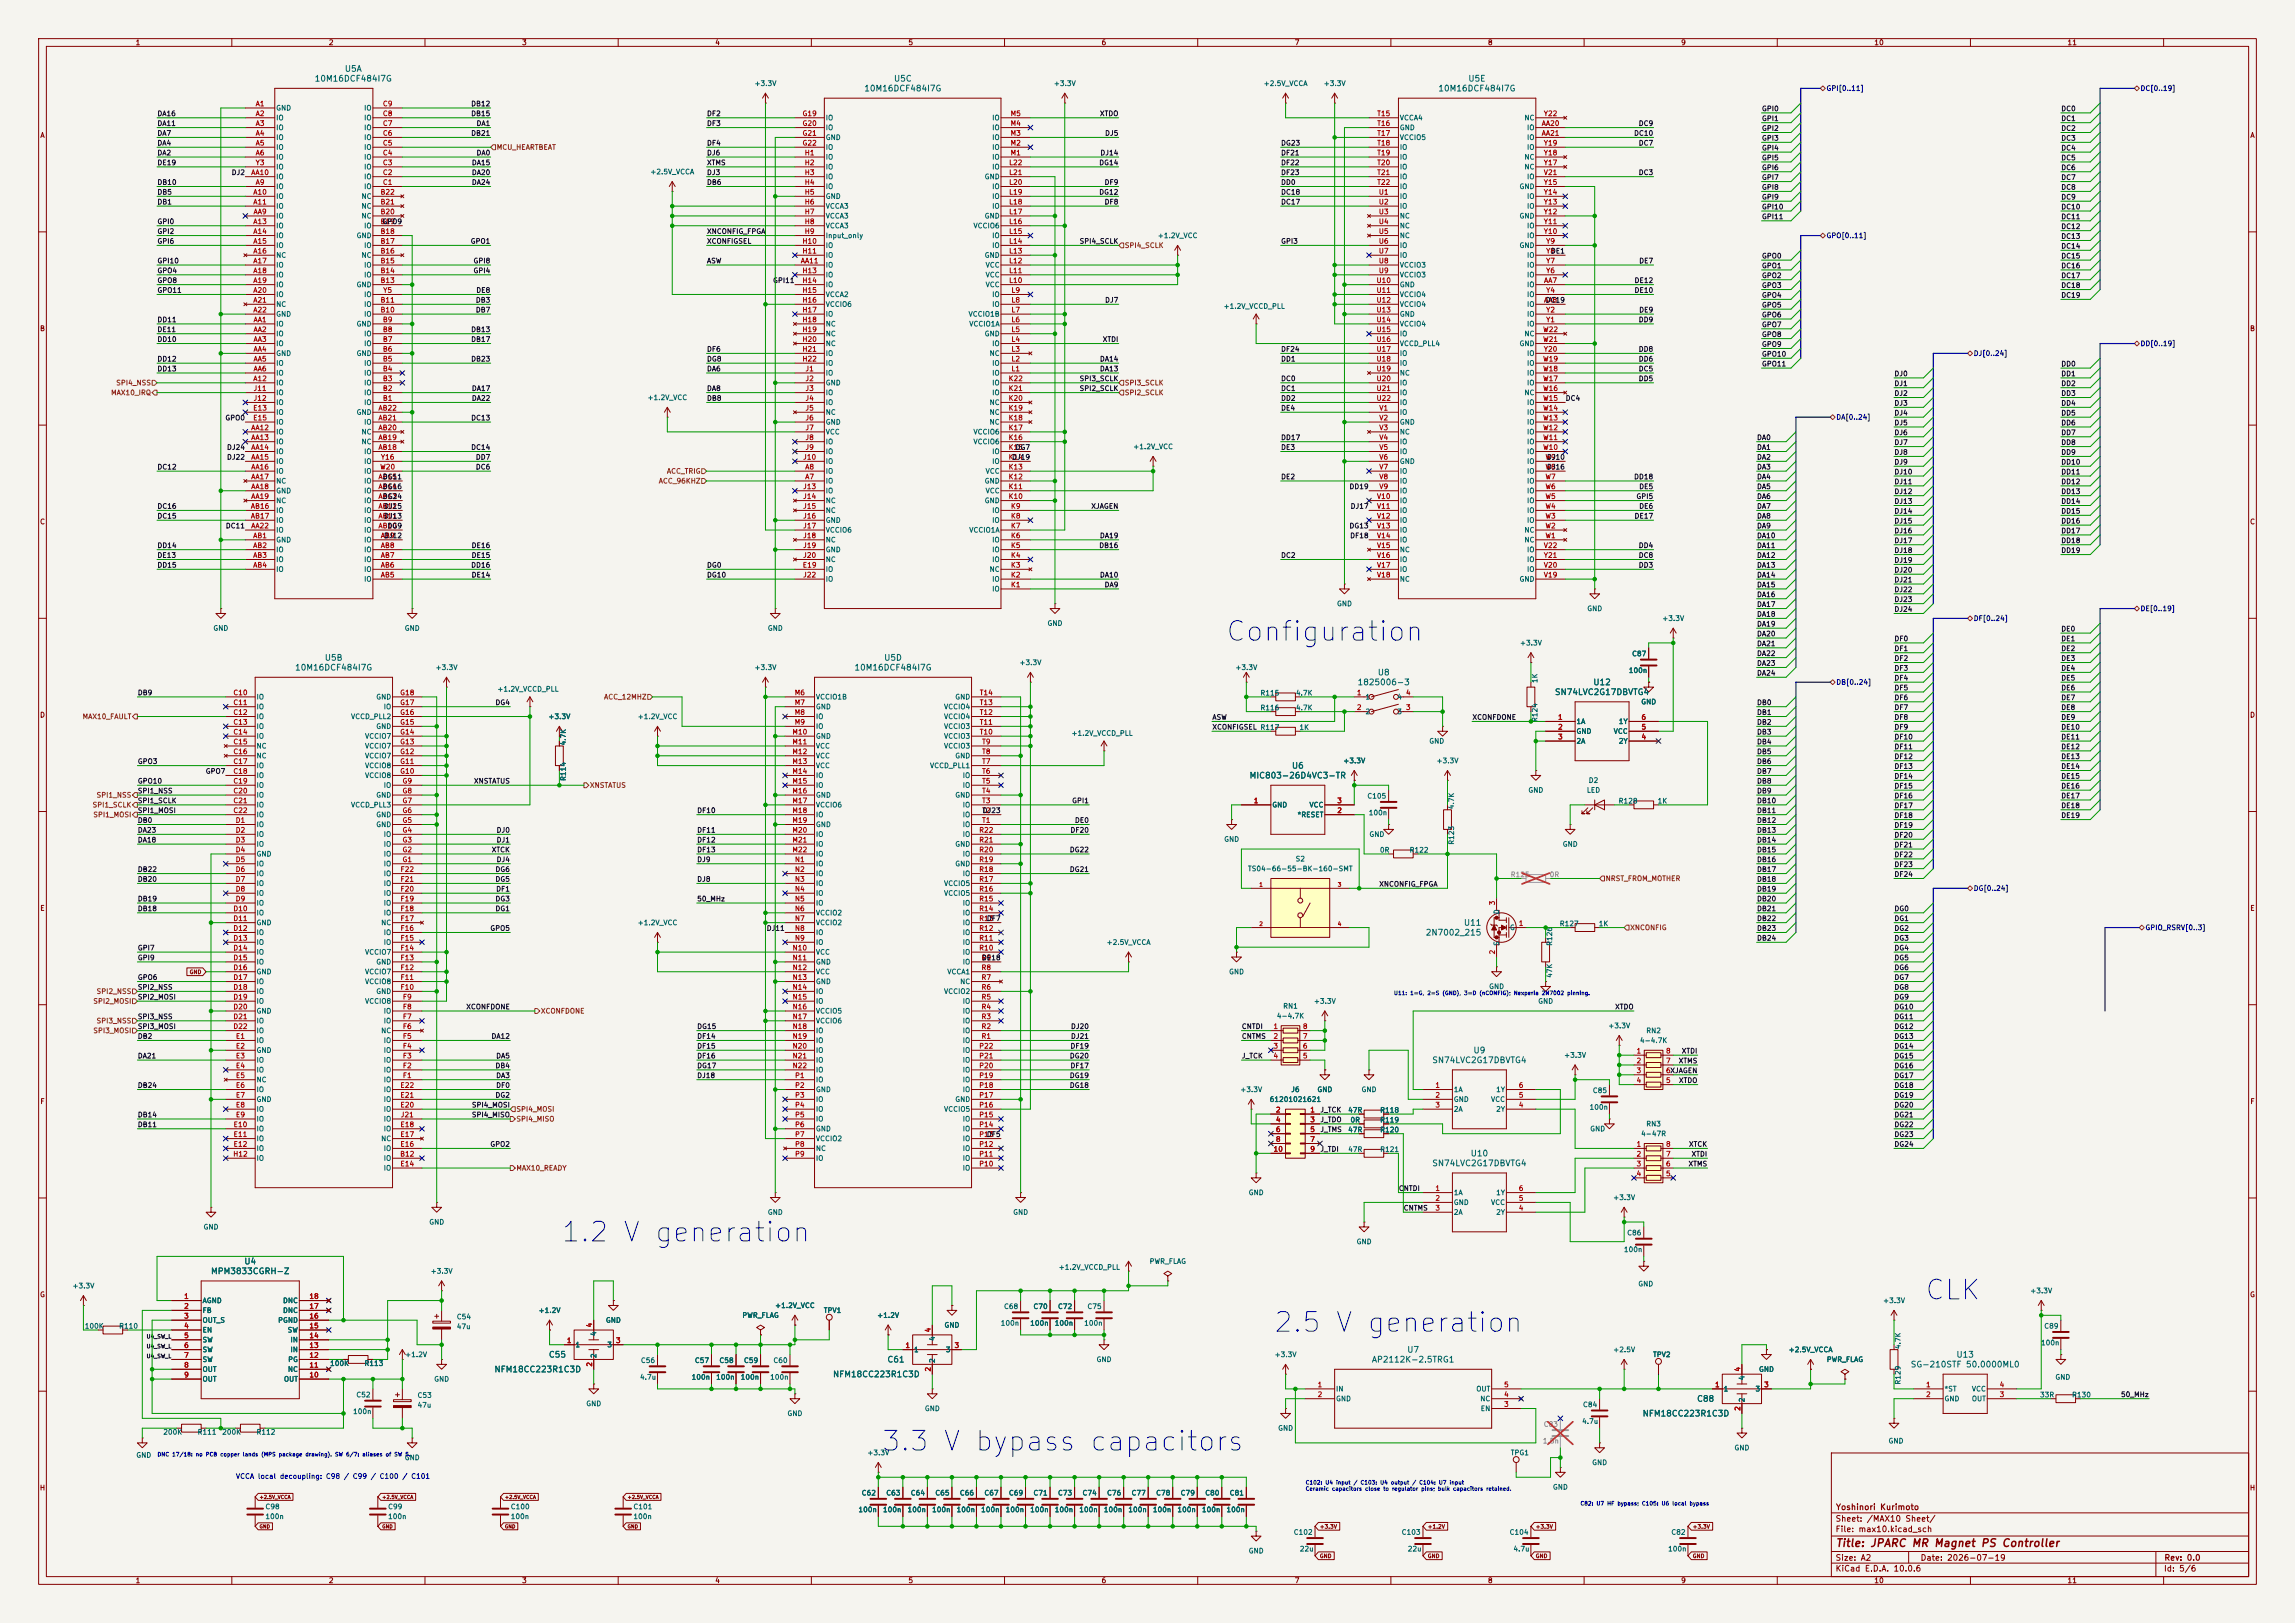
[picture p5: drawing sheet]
<svg xmlns="http://www.w3.org/2000/svg" width="594mm" height="420mm" viewBox="0 0 594 420" stroke-linecap="round" stroke-linejoin="round" font-family="sans-serif">
<defs><g id="words">
<g font-size="5.1" fill="#0000c2">
<text x="316.9" y="167.2">Configuration</text>
<text x="144.9" y="322.7">1.2 V generation</text>
<text x="497.8" y="337.6">CLK</text>
<text x="329.3" y="346">2.5 V generation</text>
<text x="227.8" y="376.8">3.3 V bypass capacitors</text>
</g>
<text font-size="2" fill="#840000" x="475" y="400.8">Title: JPARC MR Magnet PS Controller</text>
<g font-size="1.5" fill="#006464">
<text x="81.3" y="21.5">10M16DCF484I7G</text>
<text x="89.1" y="18.9">U5A</text>
<text x="231.2" y="21.5">U5C</text>
<text x="379.9" y="21.5">U5E</text>
<text x="223.5" y="24">10M16DCF484I7G</text>
<text x="372.1" y="24">10M16DCF484I7G</text>
<text x="76.2" y="173.9">10M16DCF484I7G</text>
<text x="83.9" y="171.3">U5B</text>
<text x="221" y="173.9">10M16DCF484I7G</text>
<text x="228.7" y="171.3">U5D</text>
<text x="351.2" y="177.7">1825006-3</text>
<text x="356.5" y="175.1">U8</text>
<text x="412.3" y="177.7">U12</text>
<text x="402.3" y="180.2">SN74LVC2G17DBVTG4</text>
<text x="323.3" y="201.8">MIC803-26D4VC3-TR</text>
<text x="334.2" y="199.3">U6</text>
<text x="378.8" y="239.9">U11</text>
<text x="368.9" y="242.5">2N7002_215</text>
<text x="370.6" y="275.5">SN74LVC2G17DBVTG4</text>
<text x="381.2" y="272.9">U9</text>
<text x="380.5" y="299.6">U10</text>
<text x="370.6" y="302.1">SN74LVC2G17DBVTG4</text>
<text x="63.1" y="327.5">U4</text>
<text x="54.5" y="330.1">MPM3833CGRH-Z</text>
<text x="141.9" y="351.7">C55</text>
<text x="229.5" y="352.9">C61</text>
<text x="354.9" y="352.9">AP2112K-2.5TRG1</text>
<text x="364.1" y="350.4">U7</text>
<text x="506.2" y="351.7">U13</text>
<text x="127.8" y="355.5">NFM18CC223R1C3D</text>
<text x="215.5" y="356.8">NFM18CC223R1C3D</text>
<text x="494.4" y="354.2">SG-210STF 50.0000ML0</text>
<text x="439.1" y="363.1">C88</text>
<text x="425" y="366.9">NFM18CC223R1C3D</text>
</g>
<g font-size="1.5" fill="#840000">
<text x="475" y="394.1">Sheet: /MAX10 Sheet/</text>
<text x="475.1" y="391.1">Yoshinori Kurimoto</text>
<text x="475" y="396.8">File: max10.kicad_sch</text>
<text x="475" y="407">KiCad E.D.A. 10.0.6</text>
<text x="475" y="404.2">Size: A2</text>
<text x="497" y="404.2">Date: 2026-07-19</text>
<text x="560" y="407">Id: 5/6</text>
<text x="560.1" y="404.2">Rev: 0.0</text>
</g>
<g font-size="1.3" fill="#840000">
<text x="35" y="12">1</text>
<text x="85" y="12">2</text>
<text x="135" y="12">3</text>
<text x="185" y="12">4</text>
<text x="235" y="12">5</text>
<text x="285" y="12">6</text>
<text x="335" y="12">7</text>
<text x="385" y="12">8</text>
<text x="435" y="12">9</text>
<text x="485" y="12">10</text>
<text x="535" y="12">11</text>
<text x="10.3" y="36">A</text>
<text x="582.3" y="36">A</text>
<text x="10.2" y="86">B</text>
<text x="582.2" y="86">B</text>
<text x="10.2" y="136">C</text>
<text x="582.2" y="136">C</text>
<text x="10.2" y="186">D</text>
<text x="582.2" y="186">D</text>
<text x="10.3" y="236">E</text>
<text x="582.3" y="236">E</text>
<text x="10.3" y="286">F</text>
<text x="582.3" y="286">F</text>
<text x="10.2" y="336">G</text>
<text x="582.2" y="336">G</text>
<text x="10.2" y="386">H</text>
<text x="582.2" y="386">H</text>
<text x="35" y="410">1</text>
<text x="85" y="410">2</text>
<text x="135" y="410">3</text>
<text x="185" y="410">4</text>
<text x="235" y="410">5</text>
<text x="285" y="410">6</text>
<text x="335" y="410">7</text>
<text x="385" y="410">8</text>
<text x="435" y="410">9</text>
<text x="485" y="410">10</text>
<text x="535" y="410">11</text>
</g>
<g font-size="1.3" fill="#006464">
<text x="195.2" y="22.6">+3.3V</text>
<text x="272.6" y="22.6">+3.3V</text>
<text x="326.9" y="22.6">+2.5V_VCCA</text>
<text x="342.5" y="22.6">+3.3V</text>
<text x="71.3" y="28.9">GND</text>
<text x="94.1" y="28.9">IO</text>
<text x="71.3" y="31.4">IO</text>
<text x="71.3" y="34">IO</text>
<text x="94.1" y="34">IO</text>
<text x="94.1" y="31.4">IO</text>
<text x="213.6" y="31.4">IO</text>
<text x="213.6" y="34">IO</text>
<text x="256.7" y="34">IO</text>
<text x="256.7" y="31.4">IO</text>
<text x="362.2" y="31.4">VCCA4</text>
<text x="362.2" y="34">GND</text>
<text x="394.4" y="31.4">NC</text>
<text x="395.1" y="34">IO</text>
<text x="71.3" y="36.5">IO</text>
<text x="71.3" y="39.1">IO</text>
<text x="71.3" y="41.6">IO</text>
<text x="94.1" y="41.6">IO</text>
<text x="94.1" y="39.1">IO</text>
<text x="94.1" y="36.5">IO</text>
<text x="213.6" y="36.5">GND</text>
<text x="213.6" y="39.1">IO</text>
<text x="213.6" y="41.6">IO</text>
<text x="256.7" y="41.6">IO</text>
<text x="256.7" y="39.1">IO</text>
<text x="256.7" y="36.5">IO</text>
<text x="362.2" y="36.5">VCCIO5</text>
<text x="362.2" y="39.1">IO</text>
<text x="362.2" y="41.6">IO</text>
<text x="394.4" y="41.6">NC</text>
<text x="395.1" y="36.5">IO</text>
<text x="395.1" y="39.1">IO</text>
<text x="71.3" y="46.7">IO</text>
<text x="71.3" y="44.1">IO</text>
<text x="94.1" y="46.7">IO</text>
<text x="94.1" y="44.1">IO</text>
<text x="168.2" y="45.4">+2.5V_VCCA</text>
<text x="213.6" y="44.1">IO</text>
<text x="213.6" y="46.7">IO</text>
<text x="254.7" y="46.7">GND</text>
<text x="256.7" y="44.1">IO</text>
<text x="362.2" y="44.1">IO</text>
<text x="362.2" y="46.7">IO</text>
<text x="394.4" y="44.1">NC</text>
<text x="395.1" y="46.7">IO</text>
<text x="71.3" y="49.2">IO</text>
<text x="71.3" y="51.8">IO</text>
<text x="93.4" y="51.8">NC</text>
<text x="94.1" y="49.2">IO</text>
<text x="213.6" y="49.2">IO</text>
<text x="213.6" y="51.8">GND</text>
<text x="256.7" y="51.8">IO</text>
<text x="256.7" y="49.2">IO</text>
<text x="362.2" y="49.2">IO</text>
<text x="362.2" y="51.8">IO</text>
<text x="393.2" y="49.2">GND</text>
<text x="395.1" y="51.8">IO</text>
<text x="71.3" y="54.3">IO</text>
<text x="71.3" y="59.4">IO</text>
<text x="71.3" y="56.8">IO</text>
<text x="93.4" y="56.8">NC</text>
<text x="93.4" y="54.3">NC</text>
<text x="94.1" y="59.4">IO</text>
<text x="213.6" y="54.3">VCCA3</text>
<text x="213.6" y="56.8">VCCA3</text>
<text x="213.6" y="59.4">VCCA3</text>
<text x="251.8" y="59.4">VCCIO6</text>
<text x="254.7" y="56.8">GND</text>
<text x="256.7" y="54.3">IO</text>
<text x="362.2" y="54.3">IO</text>
<text x="362.2" y="56.8">NC</text>
<text x="362.2" y="59.4">NC</text>
<text x="393.2" y="56.8">GND</text>
<text x="395.1" y="59.4">IO</text>
<text x="395.1" y="54.3">IO</text>
<text x="71.3" y="61.9">IO</text>
<text x="71.3" y="64.5">IO</text>
<text x="92.2" y="61.9">GND</text>
<text x="94.1" y="64.5">IO</text>
<text x="213.6" y="61.9">Input_only</text>
<text x="213.6" y="64.5">IO</text>
<text x="256.7" y="64.5">IO</text>
<text x="256.7" y="61.9">IO</text>
<text x="299.5" y="61.9">+1.2V_VCC</text>
<text x="362.2" y="61.9">NC</text>
<text x="362.2" y="64.5">IO</text>
<text x="393.2" y="64.5">GND</text>
<text x="395.1" y="61.9">IO</text>
<text x="71.3" y="67">NC</text>
<text x="71.3" y="69.5">IO</text>
<text x="93.4" y="67">NC</text>
<text x="94.1" y="69.5">IO</text>
<text x="213.6" y="69.5">IO</text>
<text x="213.6" y="67">IO</text>
<text x="254.7" y="67">GND</text>
<text x="255" y="69.5">VCC</text>
<text x="362.2" y="67">IO</text>
<text x="362.2" y="69.5">VCCIO3</text>
<text x="395.1" y="69.5">IO</text>
<text x="395.1" y="67">IO</text>
<text x="71.3" y="72.1">IO</text>
<text x="71.3" y="74.6">IO</text>
<text x="71.3" y="77.2">IO</text>
<text x="92.2" y="74.6">GND</text>
<text x="94.1" y="72.1">IO</text>
<text x="94.1" y="77.2">IO</text>
<text x="213.6" y="72.1">IO</text>
<text x="213.6" y="74.6">IO</text>
<text x="213.6" y="77.2">VCCA2</text>
<text x="255" y="74.6">VCC</text>
<text x="255" y="72.1">VCC</text>
<text x="256.7" y="77.2">IO</text>
<text x="362.2" y="72.1">VCCIO3</text>
<text x="362.2" y="74.6">GND</text>
<text x="362.2" y="77.2">VCCIO4</text>
<text x="395.1" y="74.6">IO</text>
<text x="395.1" y="77.2">IO</text>
<text x="395.1" y="72.1">IO</text>
<text x="71.3" y="79.7">NC</text>
<text x="71.3" y="82.2">GND</text>
<text x="94.1" y="82.2">IO</text>
<text x="94.1" y="79.7">IO</text>
<text x="213.6" y="79.7">VCCIO6</text>
<text x="213.6" y="82.2">IO</text>
<text x="250.6" y="82.2">VCCIO1B</text>
<text x="256.7" y="79.7">IO</text>
<text x="316.6" y="80.2">+1.2V_VCCD_PLL</text>
<text x="362.2" y="79.7">VCCIO4</text>
<text x="362.2" y="82.2">GND</text>
<text x="395.1" y="79.7">IO</text>
<text x="395.1" y="82.2">IO</text>
<text x="71.3" y="84.8">IO</text>
<text x="71.3" y="87.3">IO</text>
<text x="71.3" y="89.9">IO</text>
<text x="92.2" y="84.8">GND</text>
<text x="94.1" y="89.9">IO</text>
<text x="94.1" y="87.3">IO</text>
<text x="213.6" y="84.8">NC</text>
<text x="213.6" y="87.3">NC</text>
<text x="213.6" y="89.9">NC</text>
<text x="250.7" y="84.8">VCCIO1A</text>
<text x="254.7" y="87.3">GND</text>
<text x="256.7" y="89.9">IO</text>
<text x="362.2" y="84.8">VCCIO4</text>
<text x="362.2" y="87.3">IO</text>
<text x="362.2" y="89.9">VCCD_PLL4</text>
<text x="393.2" y="89.9">GND</text>
<text x="394.4" y="87.3">NC</text>
<text x="395.1" y="84.8">IO</text>
<text x="71.3" y="92.4">GND</text>
<text x="71.3" y="94.9">IO</text>
<text x="92.2" y="92.4">GND</text>
<text x="94.1" y="94.9">IO</text>
<text x="213.6" y="92.4">IO</text>
<text x="213.6" y="94.9">IO</text>
<text x="256" y="92.4">NC</text>
<text x="256.7" y="94.9">IO</text>
<text x="362.2" y="92.4">IO</text>
<text x="362.2" y="94.9">IO</text>
<text x="395.1" y="94.9">IO</text>
<text x="395.1" y="92.4">IO</text>
<text x="71.3" y="100">IO</text>
<text x="71.3" y="97.5">IO</text>
<text x="94.1" y="100">IO</text>
<text x="94.1" y="97.5">IO</text>
<text x="213.6" y="97.5">IO</text>
<text x="213.6" y="100">GND</text>
<text x="256.7" y="100">IO</text>
<text x="256.7" y="97.5">IO</text>
<text x="362.2" y="97.5">NC</text>
<text x="362.2" y="100">IO</text>
<text x="395.1" y="100">IO</text>
<text x="395.1" y="97.5">IO</text>
<text x="71.3" y="107.6">IO</text>
<text x="71.3" y="102.6">IO</text>
<text x="71.3" y="105.1">IO</text>
<text x="92.2" y="107.6">GND</text>
<text x="94.1" y="105.1">IO</text>
<text x="94.1" y="102.6">IO</text>
<text x="167.5" y="103.8">+1.2V_VCC</text>
<text x="213.6" y="102.6">IO</text>
<text x="213.6" y="105.1">IO</text>
<text x="213.6" y="107.6">NC</text>
<text x="256" y="107.6">NC</text>
<text x="256" y="105.1">NC</text>
<text x="256.7" y="102.6">IO</text>
<text x="362.2" y="102.6">IO</text>
<text x="362.2" y="105.1">IO</text>
<text x="362.2" y="107.6">IO</text>
<text x="394.4" y="102.6">NC</text>
<text x="395.1" y="107.6">IO</text>
<text x="395.1" y="105.1">IO</text>
<text x="71.3" y="112.7">IO</text>
<text x="71.3" y="110.2">IO</text>
<text x="93.4" y="112.7">NC</text>
<text x="94.1" y="110.2">IO</text>
<text x="213.6" y="110.2">GND</text>
<text x="213.6" y="112.7">VCC</text>
<text x="251.8" y="112.7">VCCIO6</text>
<text x="256" y="110.2">NC</text>
<text x="362.2" y="110.2">GND</text>
<text x="362.2" y="112.7">NC</text>
<text x="395.1" y="112.7">IO</text>
<text x="395.1" y="110.2">IO</text>
<text x="71.3" y="115.3">IO</text>
<text x="71.3" y="117.8">IO</text>
<text x="93.4" y="115.3">NC</text>
<text x="94.1" y="117.8">IO</text>
<text x="213.6" y="115.3">IO</text>
<text x="213.6" y="117.8">IO</text>
<text x="251.8" y="115.3">VCCIO6</text>
<text x="256.7" y="117.8">IO</text>
<text x="293.2" y="116.5">+1.2V_VCC</text>
<text x="362.2" y="115.3">IO</text>
<text x="362.2" y="117.8">IO</text>
<text x="395.1" y="117.8">IO</text>
<text x="395.1" y="115.3">IO</text>
<text x="71.3" y="120.3">IO</text>
<text x="71.3" y="122.9">IO</text>
<text x="71.3" y="125.4">NC</text>
<text x="94.1" y="125.4">IO</text>
<text x="94.1" y="122.9">IO</text>
<text x="94.1" y="120.3">IO</text>
<text x="213.6" y="125.4">IO</text>
<text x="213.6" y="122.9">IO</text>
<text x="213.6" y="120.3">IO</text>
<text x="254.7" y="125.4">GND</text>
<text x="255" y="122.9">VCC</text>
<text x="256.7" y="120.3">IO</text>
<text x="362.2" y="120.3">GND</text>
<text x="362.2" y="122.9">IO</text>
<text x="362.2" y="125.4">IO</text>
<text x="395.1" y="125.4">IO</text>
<text x="395.1" y="122.9">IO</text>
<text x="395.1" y="120.3">IO</text>
<text x="71.3" y="128">GND</text>
<text x="71.3" y="130.5">NC</text>
<text x="94.1" y="130.5">IO</text>
<text x="94.1" y="128">IO</text>
<text x="213.6" y="128">IO</text>
<text x="213.6" y="130.5">NC</text>
<text x="254.7" y="130.5">GND</text>
<text x="255" y="128">VCC</text>
<text x="362.2" y="128">IO</text>
<text x="362.2" y="130.5">IO</text>
<text x="395.1" y="130.5">IO</text>
<text x="395.1" y="128">IO</text>
<text x="71.3" y="133">IO</text>
<text x="71.3" y="135.6">IO</text>
<text x="94.1" y="135.6">IO</text>
<text x="94.1" y="133">IO</text>
<text x="213.6" y="133">NC</text>
<text x="213.6" y="135.6">GND</text>
<text x="256.7" y="135.6">IO</text>
<text x="256.7" y="133">IO</text>
<text x="362.2" y="133">IO</text>
<text x="362.2" y="135.6">IO</text>
<text x="395.1" y="135.6">IO</text>
<text x="395.1" y="133">IO</text>
<text x="71.3" y="138.1">IO</text>
<text x="71.3" y="140.7">GND</text>
<text x="71.3" y="143.2">IO</text>
<text x="94.1" y="143.2">IO</text>
<text x="94.1" y="140.7">IO</text>
<text x="94.1" y="138.1">IO</text>
<text x="213.6" y="138.1">VCCIO6</text>
<text x="213.6" y="140.7">NC</text>
<text x="213.6" y="143.2">GND</text>
<text x="250.7" y="138.1">VCCIO1A</text>
<text x="256.7" y="143.2">IO</text>
<text x="256.7" y="140.7">IO</text>
<text x="362.2" y="138.1">IO</text>
<text x="362.2" y="140.7">IO</text>
<text x="362.2" y="143.2">NC</text>
<text x="394.4" y="140.7">NC</text>
<text x="394.4" y="138.1">NC</text>
<text x="395.1" y="143.2">IO</text>
<text x="71.3" y="145.7">IO</text>
<text x="71.3" y="148.3">IO</text>
<text x="94.1" y="148.3">IO</text>
<text x="94.1" y="145.7">IO</text>
<text x="213.6" y="148.3">IO</text>
<text x="213.6" y="145.7">NC</text>
<text x="256" y="148.3">NC</text>
<text x="256.7" y="145.7">IO</text>
<text x="362.2" y="145.7">IO</text>
<text x="362.2" y="148.3">IO</text>
<text x="395.1" y="148.3">IO</text>
<text x="395.1" y="145.7">IO</text>
<text x="94.1" y="150.8">IO</text>
<text x="213.6" y="150.8">IO</text>
<text x="256.7" y="153.4">IO</text>
<text x="256.7" y="150.8">IO</text>
<text x="362.2" y="150.8">NC</text>
<text x="393.2" y="150.8">GND</text>
<text x="345.9" y="157.2">GND</text>
<text x="410.7" y="158.4">GND</text>
<text x="430.1" y="161">+3.3V</text>
<text x="55.1" y="163.5">GND</text>
<text x="104.6" y="163.5">GND</text>
<text x="198.6" y="163.5">GND</text>
<text x="271" y="162.3">GND</text>
<text x="393.3" y="167.3">+3.3V</text>
<text x="112.6" y="173.7">+3.3V</text>
<text x="195.2" y="173.7">+3.3V</text>
<text x="263.7" y="172.4">+3.3V</text>
<text x="319.6" y="173.7">+3.3V</text>
<text x="422.3" y="170.1">C87</text>
<text x="128.6" y="179.3">+1.2V_VCCD_PLL</text>
<text x="398.2" y="176.9" transform="rotate(-90 398.2 176.9)">1K</text>
<text x="421.5" y="174.4">100n</text>
<text x="66.3" y="181.3">IO</text>
<text x="66.3" y="183.8">IO</text>
<text x="97.2" y="181.3">GND</text>
<text x="99.2" y="183.8">IO</text>
<text x="211" y="181.3">VCCIO1B</text>
<text x="211" y="183.8">GND</text>
<text x="244.2" y="183.8">VCCIO4</text>
<text x="247.1" y="181.3">GND</text>
<text x="326.1" y="184.1">R116</text>
<text x="326.1" y="180.3">R115</text>
<text x="335.3" y="184.1">4.7K</text>
<text x="335.3" y="180.3">4.7K</text>
<text x="353.3" y="181.3">1</text>
<text x="353.3" y="185.1">2</text>
<text x="361.5" y="185.1">3</text>
<text x="361.5" y="181.3">4</text>
<text x="424.7" y="182.6">GND</text>
<text x="66.3" y="186.4">IO</text>
<text x="66.3" y="188.9">IO</text>
<text x="66.3" y="191.5">IO</text>
<text x="90.7" y="186.4">VCCD_PLL2</text>
<text x="94.3" y="191.5">VCCIO7</text>
<text x="97.2" y="188.9">GND</text>
<text x="141.8" y="186.4">+3.3V</text>
<text x="164.9" y="186.4">+1.2V_VCC</text>
<text x="211" y="186.4">IO</text>
<text x="211" y="188.9">IO</text>
<text x="211" y="191.5">GND</text>
<text x="244.2" y="191.5">VCCIO3</text>
<text x="244.2" y="188.9">VCCIO3</text>
<text x="244.2" y="186.4">VCCIO4</text>
<text x="277.2" y="190.7">+1.2V_VCCD_PLL</text>
<text x="336.2" y="189.2">1K</text>
<text x="398.2" y="187" transform="rotate(-90 398.2 187)">R124</text>
<text x="407.9" y="187.7">1A</text>
<text x="407.9" y="190.2">GND</text>
<text x="417.5" y="190.2">VCC</text>
<text x="418.9" y="187.7">1Y</text>
<text x="66.3" y="194">NC</text>
<text x="66.3" y="196.5">NC</text>
<text x="94.3" y="196.5">VCCIO7</text>
<text x="94.3" y="194">VCCIO7</text>
<text x="146.8" y="193" transform="rotate(-90 146.8 193)">4.7K</text>
<text x="211" y="194">VCC</text>
<text x="211" y="196.5">VCC</text>
<text x="244.2" y="194">VCCIO3</text>
<text x="247.1" y="196.5">GND</text>
<text x="347.6" y="197.8">+3.3V</text>
<text x="369.8" y="192.7">GND</text>
<text x="371.7" y="197.8">+3.3V</text>
<text x="407.9" y="192.7">2A</text>
<text x="418.9" y="192.7">2Y</text>
<text x="66.3" y="199.1">IO</text>
<text x="66.3" y="201.6">IO</text>
<text x="94.3" y="201.6">VCCIO8</text>
<text x="94.3" y="199.1">VCCIO8</text>
<text x="146.8" y="202.2" transform="rotate(-90 146.8 202.2)">R114</text>
<text x="211" y="199.1">VCC</text>
<text x="211" y="201.6">IO</text>
<text x="240.6" y="199.1">VCCD_PLL1</text>
<text x="249" y="201.6">IO</text>
<text x="411.1" y="202.9">D2</text>
<text x="66.3" y="204.2">IO</text>
<text x="66.3" y="206.7">IO</text>
<text x="66.3" y="209.2">IO</text>
<text x="90.7" y="209.2">VCCD_PLL3</text>
<text x="97.2" y="206.7">GND</text>
<text x="99.2" y="204.2">IO</text>
<text x="211" y="204.2">IO</text>
<text x="211" y="206.7">GND</text>
<text x="211" y="209.2">VCCIO6</text>
<text x="247.1" y="206.7">GND</text>
<text x="249" y="209.2">IO</text>
<text x="249" y="204.2">IO</text>
<text x="329.2" y="209.2">GND</text>
<text x="338.8" y="209.2">VCC</text>
<text x="353.8" y="207">C105</text>
<text x="376.6" y="209.5" transform="rotate(-90 376.6 209.5)">4.7K</text>
<text x="395.4" y="205.4">GND</text>
<text x="410.6" y="205.4">LED</text>
<text x="418.8" y="208.2">R128</text>
<text x="428.9" y="208.2">1K</text>
<text x="66.3" y="211.8">IO</text>
<text x="66.3" y="214.3">IO</text>
<text x="97.2" y="214.3">GND</text>
<text x="97.2" y="211.8">GND</text>
<text x="211" y="211.8">IO</text>
<text x="211" y="214.3">GND</text>
<text x="249" y="214.3">IO</text>
<text x="249" y="211.8">IO</text>
<text x="335.7" y="211.8">*RESET</text>
<text x="354.1" y="211.3">100n</text>
<text x="66.3" y="216.9">IO</text>
<text x="66.3" y="219.4">IO</text>
<text x="66.3" y="221.9">GND</text>
<text x="99.2" y="221.9">IO</text>
<text x="99.2" y="219.4">IO</text>
<text x="99.2" y="216.9">IO</text>
<text x="211" y="216.9">IO</text>
<text x="211" y="219.4">IO</text>
<text x="211" y="221.9">IO</text>
<text x="247.1" y="219.4">GND</text>
<text x="249" y="221.9">IO</text>
<text x="249" y="216.9">IO</text>
<text x="316.7" y="218.1">GND</text>
<text x="354.3" y="216.9">GND</text>
<text x="357" y="220.9">0R</text>
<text x="364.7" y="220.9">R122</text>
<text x="376.6" y="218.7" transform="rotate(-90 376.6 218.7)">R123</text>
<text x="404.3" y="219.4">GND</text>
<text x="66.3" y="224.5">IO</text>
<text x="66.3" y="227">IO</text>
<text x="99.2" y="227">IO</text>
<text x="99.2" y="224.5">IO</text>
<text x="211" y="224.5">IO</text>
<text x="211" y="227">IO</text>
<text x="247.1" y="224.5">GND</text>
<text x="249" y="227">IO</text>
<text x="322.9" y="225.8">TS04-66-55-BK-160-SMT</text>
<text x="335.2" y="223.2">S2</text>
<text x="66.3" y="229.6">IO</text>
<text x="66.3" y="232.1">IO</text>
<text x="99.2" y="232.1">IO</text>
<text x="99.2" y="229.6">IO</text>
<text x="211" y="229.6">IO</text>
<text x="211" y="232.1">IO</text>
<text x="244.2" y="232.1">VCCIO5</text>
<text x="244.2" y="229.6">VCCIO5</text>
<text x="66.3" y="234.6">IO</text>
<text x="66.3" y="237.2">IO</text>
<text x="66.3" y="239.7">GND</text>
<text x="98.5" y="239.7">NC</text>
<text x="99.2" y="237.2">IO</text>
<text x="99.2" y="234.6">IO</text>
<text x="164.9" y="239.7">+1.2V_VCC</text>
<text x="211" y="234.6">IO</text>
<text x="211" y="237.2">VCCIO2</text>
<text x="211" y="239.7">VCCIO2</text>
<text x="249" y="239.7">IO</text>
<text x="249" y="237.2">IO</text>
<text x="249" y="234.6">IO</text>
<text x="388.3" y="236.7" transform="rotate(-90 388.3 236.7)">D</text>
<text x="403.6" y="240">R127</text>
<text x="413.7" y="240">1K</text>
<text x="66.3" y="242.3">IO</text>
<text x="66.3" y="244.8">IO</text>
<text x="99.2" y="244.8">IO</text>
<text x="99.2" y="242.3">IO</text>
<text x="211" y="242.3">IO</text>
<text x="211" y="244.8">IO</text>
<text x="249" y="244.8">IO</text>
<text x="249" y="242.3">IO</text>
<text x="286.3" y="244.8">+2.5V_VCCA</text>
<text x="388.3" y="244.9" transform="rotate(-90 388.3 244.9)">S</text>
<text x="390.7" y="241">G</text>
<text x="402" y="244.9" transform="rotate(-90 402 244.9)">R126</text>
<text x="66.3" y="247.3">IO</text>
<text x="66.3" y="249.9">IO</text>
<text x="94.3" y="247.3">VCCIO7</text>
<text x="97.2" y="249.9">GND</text>
<text x="211" y="247.3">VCC</text>
<text x="211" y="249.9">GND</text>
<text x="249" y="249.9">IO</text>
<text x="249" y="247.3">IO</text>
<text x="66.3" y="252.4">GND</text>
<text x="66.3" y="255">IO</text>
<text x="66.3" y="257.5">IO</text>
<text x="94.3" y="255">VCCIO8</text>
<text x="94.3" y="252.4">VCCIO7</text>
<text x="97.2" y="257.5">GND</text>
<text x="211" y="252.4">VCC</text>
<text x="211" y="255">GND</text>
<text x="211" y="257.5">IO</text>
<text x="244.2" y="257.5">VCCIO2</text>
<text x="245.1" y="252.4">VCCA1</text>
<text x="248.4" y="255">NC</text>
<text x="318" y="252.4">GND</text>
<text x="385.3" y="256.2">GND</text>
<text x="402" y="253.2" transform="rotate(-90 402 253.2)">47K</text>
<text x="66.3" y="260">IO</text>
<text x="66.3" y="262.6">GND</text>
<text x="94.3" y="260">VCCIO8</text>
<text x="99.2" y="262.6">IO</text>
<text x="211" y="260">IO</text>
<text x="211" y="262.6">VCCIO5</text>
<text x="249" y="262.6">IO</text>
<text x="249" y="260">IO</text>
<text x="330.3" y="263.9">4-4.7K</text>
<text x="332" y="261.3">RN1</text>
<text x="339.9" y="260">+3.3V</text>
<text x="398" y="260">GND</text>
<text x="66.3" y="265.1">IO</text>
<text x="66.3" y="267.7">IO</text>
<text x="98.5" y="267.7">NC</text>
<text x="99.2" y="265.1">IO</text>
<text x="211" y="265.1">VCCIO6</text>
<text x="211" y="267.7">IO</text>
<text x="249" y="267.7">IO</text>
<text x="249" y="265.1">IO</text>
<text x="416.1" y="266.4">+3.3V</text>
<text x="426" y="267.7">RN2</text>
<text x="66.3" y="270.2">IO</text>
<text x="66.3" y="272.7">GND</text>
<text x="66.3" y="275.3">IO</text>
<text x="99.2" y="275.3">IO</text>
<text x="99.2" y="272.7">IO</text>
<text x="99.2" y="270.2">IO</text>
<text x="211" y="270.2">IO</text>
<text x="211" y="272.7">IO</text>
<text x="211" y="275.3">IO</text>
<text x="249" y="275.3">IO</text>
<text x="249" y="272.7">IO</text>
<text x="249" y="270.2">IO</text>
<text x="404.7" y="274">+3.3V</text>
<text x="424.3" y="270.2">4-4.7K</text>
<text x="66.3" y="277.8">IO</text>
<text x="66.3" y="280.4">NC</text>
<text x="99.2" y="280.4">IO</text>
<text x="99.2" y="277.8">IO</text>
<text x="211" y="277.8">IO</text>
<text x="211" y="280.4">IO</text>
<text x="249" y="280.4">IO</text>
<text x="249" y="277.8">IO</text>
<text x="66.3" y="282.9">IO</text>
<text x="66.3" y="285.4">GND</text>
<text x="66.3" y="288">IO</text>
<text x="99.2" y="288">IO</text>
<text x="99.2" y="285.4">IO</text>
<text x="99.2" y="282.9">IO</text>
<text x="211" y="282.9">GND</text>
<text x="211" y="285.4">IO</text>
<text x="211" y="288">IO</text>
<text x="244.2" y="288">VCCIO5</text>
<text x="247.1" y="285.4">GND</text>
<text x="249" y="282.9">IO</text>
<text x="320.9" y="282.9">+3.3V</text>
<text x="328.5" y="285.4">61201021621</text>
<text x="334.1" y="282.9">J6</text>
<text x="340.8" y="282.9">GND</text>
<text x="352.3" y="282.9">GND</text>
<text x="376.1" y="282.9">1A</text>
<text x="376.1" y="285.4">GND</text>
<text x="376.1" y="288">2A</text>
<text x="385.8" y="285.4">VCC</text>
<text x="387.1" y="288">2Y</text>
<text x="387.1" y="282.9">1Y</text>
<text x="411.3" y="287.5">100n</text>
<text x="412.1" y="283.2">C85</text>
<text x="66.3" y="290.5">IO</text>
<text x="66.3" y="293.1">IO</text>
<text x="99.2" y="293.1">IO</text>
<text x="99.2" y="290.5">IO</text>
<text x="211" y="290.5">IO</text>
<text x="211" y="293.1">GND</text>
<text x="249" y="293.1">IO</text>
<text x="249" y="290.5">IO</text>
<text x="348.8" y="293.3">47R</text>
<text x="348.8" y="288.2">47R</text>
<text x="349.4" y="290.8">0R</text>
<text x="357.1" y="293.3">R120</text>
<text x="357.1" y="290.8">R119</text>
<text x="357.1" y="288.2">R118</text>
<text x="411.4" y="293.1">GND</text>
<text x="426" y="291.8">RN3</text>
<text x="66.3" y="295.6">IO</text>
<text x="66.3" y="298.1">IO</text>
<text x="98.5" y="295.6">NC</text>
<text x="99.2" y="298.1">IO</text>
<text x="211" y="295.6">VCCIO2</text>
<text x="211" y="298.1">NC</text>
<text x="249" y="298.1">IO</text>
<text x="249" y="295.6">IO</text>
<text x="348.8" y="298.4">47R</text>
<text x="357.1" y="298.4">R121</text>
<text x="424.6" y="294.3">4-47R</text>
<text x="66.3" y="300.7">IO</text>
<text x="99.2" y="300.7">IO</text>
<text x="99.2" y="303.2">IO</text>
<text x="211" y="300.7">IO</text>
<text x="249" y="303.2">IO</text>
<text x="249" y="300.7">IO</text>
<text x="323.1" y="309.6">GND</text>
<text x="376.1" y="309.6">1A</text>
<text x="387.1" y="309.6">1Y</text>
<text x="417.4" y="310.8">+3.3V</text>
<text x="111" y="317.2">GND</text>
<text x="198.6" y="314.7">GND</text>
<text x="262.1" y="314.7">GND</text>
<text x="376.1" y="312.1">GND</text>
<text x="376.1" y="314.7">2A</text>
<text x="385.8" y="312.1">VCC</text>
<text x="387.1" y="314.7">2Y</text>
<text x="52.5" y="318.5">GND</text>
<text x="351" y="322.3">GND</text>
<text x="421" y="320">C86</text>
<text x="111.3" y="329.9">+3.3V</text>
<text x="273.9" y="328.9">+1.2V_VCCD_PLL</text>
<text x="297.4" y="327.4">PWR_FLAG</text>
<text x="420.2" y="324.3">100n</text>
<text x="18.6" y="333.7">+3.3V</text>
<text x="423.9" y="333.2">GND</text>
<text x="525.4" y="335">+3.3V</text>
<text x="52.3" y="337.5">AGND</text>
<text x="52.3" y="340.1">FB</text>
<text x="73.1" y="340.1">DNC</text>
<text x="73.1" y="337.5">DNC</text>
<text x="118.1" y="341.7">C54</text>
<text x="139.3" y="340.1">+1.2V</text>
<text x="192" y="341.3">PWR_FLAG</text>
<text x="200.5" y="338.8">+1.2V_VCC</text>
<text x="213.1" y="340.1">TPV1</text>
<text x="226.9" y="341.3">+1.2V</text>
<text x="259.7" y="339">C68</text>
<text x="267.3" y="339">C70</text>
<text x="273.7" y="339">C72</text>
<text x="281.3" y="339">C75</text>
<text x="487.3" y="337.5">+3.3V</text>
<text x="21.8" y="344.1">100K</text>
<text x="30.7" y="344.1">R110</text>
<text x="52.3" y="345.1">EN</text>
<text x="52.3" y="347.7">SW</text>
<text x="52.3" y="342.6">OUT_S</text>
<text x="71.8" y="342.6">PGND</text>
<text x="74.3" y="345.1">SW</text>
<text x="75.1" y="347.7">IN</text>
<text x="118.1" y="344.2">47u</text>
<text x="154.6" y="345.9" transform="rotate(-90 154.6 345.9)">4</text>
<text x="156.7" y="342.6">GND</text>
<text x="242.3" y="347.1" transform="rotate(-90 242.3 347.1)">4</text>
<text x="244.3" y="343.9">GND</text>
<text x="258.9" y="343.4">100n</text>
<text x="266.5" y="343.4">100n</text>
<text x="272.9" y="343.4">100n</text>
<text x="280.5" y="343.4">100n</text>
<text x="529" y="344.1">C89</text>
<text x="52.3" y="350.2">SW</text>
<text x="52.3" y="352.8">SW</text>
<text x="74.4" y="352.8">PG</text>
<text x="75.1" y="350.2">IN</text>
<text x="85.3" y="353.8">100K</text>
<text x="94.2" y="353.8">R113</text>
<text x="104.7" y="351.5">+1.2V</text>
<text x="148.8" y="348.9">1</text>
<text x="154.6" y="351.6" transform="rotate(-90 154.6 351.6)">2</text>
<text x="157.1" y="348.9">3</text>
<text x="165.7" y="353">C56</text>
<text x="179.7" y="353">C57</text>
<text x="186.1" y="353">C58</text>
<text x="192.4" y="353">C59</text>
<text x="200" y="353">C60</text>
<text x="236.4" y="350.2">1</text>
<text x="242.3" y="352.8" transform="rotate(-90 242.3 352.8)">2</text>
<text x="244.7" y="350.2">3</text>
<text x="283.7" y="352.8">GND</text>
<text x="329.8" y="351.5">+3.3V</text>
<text x="417.4" y="350.2">+2.5V</text>
<text x="427.7" y="351.5">TPV2</text>
<text x="462.8" y="350.2">+2.5V_VCCA</text>
<text x="472.7" y="352.8">PWR_FLAG</text>
<text x="492.2" y="349.2" transform="rotate(-90 492.2 349.2)">4.7K</text>
<text x="528.1" y="348.4">100n</text>
<text x="52.3" y="355.3">OUT</text>
<text x="52.3" y="357.8">OUT</text>
<text x="73.4" y="357.8">OUT</text>
<text x="74.4" y="355.3">NC</text>
<text x="112.2" y="357.8">GND</text>
<text x="165.5" y="357.3">4.7u</text>
<text x="178.9" y="357.3">100n</text>
<text x="185.2" y="357.3">100n</text>
<text x="191.6" y="357.3">100n</text>
<text x="199.2" y="357.3">100n</text>
<text x="451.8" y="357.3" transform="rotate(-90 451.8 357.3)">4</text>
<text x="455.1" y="355.3">GND</text>
<text x="492.2" y="358.4" transform="rotate(-90 492.2 358.4)">R129</text>
<text x="531.8" y="357.3">GND</text>
<text x="92.1" y="361.9">C52</text>
<text x="107.9" y="362">C53</text>
<text x="107.9" y="364.6">47u</text>
<text x="151.6" y="364.2">GND</text>
<text x="239.2" y="365.5">GND</text>
<text x="345.7" y="360.4">IN</text>
<text x="345.7" y="362.9">GND</text>
<text x="382" y="360.4">OUT</text>
<text x="383" y="362.9">NC</text>
<text x="383.1" y="365.5">EN</text>
<text x="409.6" y="364.4">C84</text>
<text x="446" y="360.4">1</text>
<text x="451.8" y="363" transform="rotate(-90 451.8 363)">2</text>
<text x="454.2" y="360.4">3</text>
<text x="503.1" y="360.4">*ST</text>
<text x="503.1" y="362.9">GND</text>
<text x="510.2" y="362.9">OUT</text>
<text x="510.2" y="360.4">VCC</text>
<text x="527.9" y="361.9">33R</text>
<text x="536.2" y="361.9">R130</text>
<text x="42.1" y="371.5">200K</text>
<text x="51" y="371.5">R111</text>
<text x="57.4" y="371.5">200K</text>
<text x="66.3" y="371.5">R112</text>
<text x="91.3" y="366.2">100n</text>
<text x="203.7" y="366.7">GND</text>
<text x="330.7" y="370.5">GND</text>
<text x="409.4" y="368.8">4.7u</text>
<text x="35.1" y="377.5">GND</text>
<text x="224.4" y="376.9">+3.3V</text>
<text x="390.9" y="376.9">TPG1</text>
<text x="448.8" y="375.6">GND</text>
<text x="488.7" y="373.8">GND</text>
<text x="104.6" y="378.2">GND</text>
<text x="412" y="379.4">GND</text>
<text x="222.9" y="387.3">C62</text>
<text x="229.2" y="387.3">C63</text>
<text x="235.6" y="387.3">C64</text>
<text x="241.9" y="387.3">C65</text>
<text x="248.3" y="387.3">C66</text>
<text x="254.6" y="387.3">C67</text>
<text x="261" y="387.3">C69</text>
<text x="267.3" y="387.3">C71</text>
<text x="273.7" y="387.3">C73</text>
<text x="280" y="387.3">C74</text>
<text x="286.4" y="387.3">C76</text>
<text x="292.7" y="387.3">C77</text>
<text x="299.1" y="387.3">C78</text>
<text x="305.4" y="387.3">C79</text>
<text x="311.8" y="387.3">C80</text>
<text x="318.1" y="387.3">C81</text>
<text x="401.8" y="385.8">GND</text>
<text x="68.6" y="390.9">C98</text>
<text x="68.6" y="393.4">100n</text>
<text x="100.3" y="390.9">C99</text>
<text x="100.3" y="393.4">100n</text>
<text x="132.1" y="390.9">C100</text>
<text x="132.1" y="393.4">100n</text>
<text x="163.8" y="390.9">C101</text>
<text x="163.8" y="393.4">100n</text>
<text x="222.1" y="391.6">100n</text>
<text x="228.4" y="391.6">100n</text>
<text x="234.8" y="391.6">100n</text>
<text x="241.1" y="391.6">100n</text>
<text x="247.5" y="391.6">100n</text>
<text x="253.8" y="391.6">100n</text>
<text x="260.2" y="391.6">100n</text>
<text x="266.5" y="391.6">100n</text>
<text x="272.9" y="391.6">100n</text>
<text x="279.2" y="391.6">100n</text>
<text x="285.6" y="391.6">100n</text>
<text x="291.9" y="391.6">100n</text>
<text x="298.3" y="391.6">100n</text>
<text x="304.6" y="391.6">100n</text>
<text x="311" y="391.6">100n</text>
<text x="317.3" y="391.6">100n</text>
<text x="334.7" y="397.5">C102</text>
<text x="336.3" y="401.8">22u</text>
<text x="362.7" y="397.5">C103</text>
<text x="364.2" y="401.8">22u</text>
<text x="390.6" y="397.5">C104</text>
<text x="391.6" y="401.8">4.7u</text>
<text x="431.6" y="401.8">100n</text>
<text x="432.4" y="397.5">C82</text>
<text x="323.1" y="402.3">GND</text>
</g>
<g font-size="1.3" fill="#000084">
<text x="472.6" y="23.8">GPI[0..11]</text>
<text x="553.9" y="23.8">DC[0..19]</text>
<text x="472.6" y="61.9">GPO[0..11]</text>
<text x="553.9" y="89.9">DD[0..19]</text>
<text x="510.7" y="92.4">DJ[0..24]</text>
<text x="475.1" y="108.9">DA[0..24]</text>
<text x="510.7" y="161">DF[0..24]</text>
<text x="553.9" y="158.4">DE[0..19]</text>
<text x="475.1" y="177.5">DB[0..24]</text>
<text x="510.7" y="230.8">DG[0..24]</text>
<text x="555.2" y="241">GPIO_RSRV[0..3]</text>
</g>
<g font-size="1.3" fill="#a90000">
<text x="66" y="27.8">A1</text>
<text x="99" y="27.8">C9</text>
<text x="66" y="30.3">A2</text>
<text x="66" y="32.9">A3</text>
<text x="66" y="35.4">A4</text>
<text x="99" y="35.4">C6</text>
<text x="99" y="32.9">C7</text>
<text x="99" y="30.3">C8</text>
<text x="207.6" y="30.3">G19</text>
<text x="207.6" y="32.9">G20</text>
<text x="207.6" y="35.4">G21</text>
<text x="261.4" y="35.4">M3</text>
<text x="261.4" y="32.9">M4</text>
<text x="261.4" y="30.3">M5</text>
<text x="356.3" y="30.3">T15</text>
<text x="356.3" y="32.9">T16</text>
<text x="356.3" y="35.4">T17</text>
<text x="398.9" y="32.9">AA20</text>
<text x="398.9" y="35.4">AA21</text>
<text x="399.4" y="30.3">Y22</text>
<text x="66" y="38">A5</text>
<text x="66" y="40.5">A6</text>
<text x="99" y="40.5">C4</text>
<text x="99" y="38">C5</text>
<text x="207.6" y="38">G22</text>
<text x="208.2" y="40.5">H1</text>
<text x="261.4" y="40.5">M1</text>
<text x="261.4" y="38">M2</text>
<text x="356.3" y="38">T18</text>
<text x="356.3" y="40.5">T19</text>
<text x="399.4" y="40.5">Y18</text>
<text x="399.4" y="38">Y19</text>
<text x="64.9" y="45.6">AA10</text>
<text x="66" y="43">Y3</text>
<text x="99" y="45.6">C2</text>
<text x="99" y="43">C3</text>
<text x="208.2" y="43">H2</text>
<text x="208.2" y="45.6">H3</text>
<text x="261" y="45.6">L21</text>
<text x="261" y="43">L22</text>
<text x="356.3" y="43">T20</text>
<text x="356.3" y="45.6">T21</text>
<text x="399.4" y="45.6">V21</text>
<text x="399.4" y="43">Y17</text>
<text x="65.4" y="50.7">A10</text>
<text x="65.4" y="53.2">A11</text>
<text x="66" y="48.1">A9</text>
<text x="98.4" y="53.2">B21</text>
<text x="98.4" y="50.7">B22</text>
<text x="99" y="48.1">C1</text>
<text x="208.2" y="48.1">H4</text>
<text x="208.2" y="50.7">H5</text>
<text x="208.2" y="53.2">H6</text>
<text x="261" y="53.2">L18</text>
<text x="261" y="50.7">L19</text>
<text x="261" y="48.1">L20</text>
<text x="356.3" y="48.1">T22</text>
<text x="356.7" y="50.7">U1</text>
<text x="356.7" y="53.2">U2</text>
<text x="399.4" y="53.2">Y13</text>
<text x="399.4" y="50.7">Y14</text>
<text x="399.4" y="48.1">Y15</text>
<text x="65.4" y="58.3">A13</text>
<text x="65.5" y="55.7">AA9</text>
<text x="98.4" y="58.3">B19</text>
<text x="98.4" y="55.7">B20</text>
<text x="208.2" y="55.7">H7</text>
<text x="208.2" y="58.3">H8</text>
<text x="261" y="58.3">L16</text>
<text x="261" y="55.7">L17</text>
<text x="356.7" y="55.7">U3</text>
<text x="356.7" y="58.3">U4</text>
<text x="399.4" y="58.3">Y11</text>
<text x="399.4" y="55.7">Y12</text>
<text x="65.4" y="60.8">A14</text>
<text x="65.4" y="63.4">A15</text>
<text x="65.4" y="65.9">A16</text>
<text x="98.4" y="65.9">B16</text>
<text x="98.4" y="63.4">B17</text>
<text x="98.4" y="60.8">B18</text>
<text x="207.5" y="63.4">H10</text>
<text x="207.5" y="65.9">H11</text>
<text x="208.2" y="60.8">H9</text>
<text x="261" y="65.9">L13</text>
<text x="261" y="63.4">L14</text>
<text x="261" y="60.8">L15</text>
<text x="356.7" y="60.8">U5</text>
<text x="356.7" y="63.4">U6</text>
<text x="356.7" y="65.9">U7</text>
<text x="399.4" y="60.8">Y10</text>
<text x="400" y="65.9">Y8</text>
<text x="400" y="63.4">Y9</text>
<text x="65.4" y="68.4">A17</text>
<text x="65.4" y="71">A18</text>
<text x="98.4" y="71">B14</text>
<text x="98.4" y="68.4">B15</text>
<text x="207.1" y="68.4">AA11</text>
<text x="207.5" y="71">H13</text>
<text x="261" y="71">L11</text>
<text x="261" y="68.4">L12</text>
<text x="356.7" y="68.4">U8</text>
<text x="356.7" y="71">U9</text>
<text x="400" y="71">Y6</text>
<text x="400" y="68.4">Y7</text>
<text x="65.4" y="73.5">A19</text>
<text x="65.4" y="76.1">A20</text>
<text x="98.4" y="73.5">B13</text>
<text x="99.1" y="76.1">Y5</text>
<text x="207.5" y="73.5">H14</text>
<text x="207.5" y="76.1">H15</text>
<text x="261" y="73.5">L10</text>
<text x="261.6" y="76.1">L9</text>
<text x="356.1" y="73.5">U10</text>
<text x="356.1" y="76.1">U11</text>
<text x="399.5" y="73.5">AA7</text>
<text x="400" y="76.1">Y4</text>
<text x="65.4" y="78.6">A21</text>
<text x="65.4" y="81.1">A22</text>
<text x="65.5" y="83.7">AA1</text>
<text x="98.4" y="81.1">B10</text>
<text x="98.4" y="78.6">B11</text>
<text x="99" y="83.7">B9</text>
<text x="207.5" y="78.6">H16</text>
<text x="207.5" y="81.1">H17</text>
<text x="207.5" y="83.7">H18</text>
<text x="261.6" y="83.7">L6</text>
<text x="261.6" y="81.1">L7</text>
<text x="261.6" y="78.6">L8</text>
<text x="356.1" y="78.6">U12</text>
<text x="356.1" y="81.1">U13</text>
<text x="356.1" y="83.7">U14</text>
<text x="399.5" y="78.6">AA8</text>
<text x="400" y="83.7">Y1</text>
<text x="400" y="81.1">Y2</text>
<text x="65.5" y="86.2">AA2</text>
<text x="65.5" y="88.8">AA3</text>
<text x="99" y="88.8">B7</text>
<text x="99" y="86.2">B8</text>
<text x="207.5" y="86.2">H19</text>
<text x="207.5" y="88.8">H20</text>
<text x="261.6" y="88.8">L4</text>
<text x="261.6" y="86.2">L5</text>
<text x="356.1" y="86.2">U15</text>
<text x="356.1" y="88.8">U16</text>
<text x="399.3" y="88.8">W21</text>
<text x="399.3" y="86.2">W22</text>
<text x="65.5" y="91.3">AA4</text>
<text x="65.5" y="93.8">AA5</text>
<text x="99" y="93.8">B5</text>
<text x="99" y="91.3">B6</text>
<text x="207.5" y="91.3">H21</text>
<text x="207.5" y="93.8">H22</text>
<text x="261.6" y="93.8">L2</text>
<text x="261.6" y="91.3">L3</text>
<text x="356.1" y="91.3">U17</text>
<text x="356.1" y="93.8">U18</text>
<text x="399.3" y="93.8">W19</text>
<text x="399.4" y="91.3">Y20</text>
<text x="65.4" y="98.9">A12</text>
<text x="65.5" y="96.4">AA6</text>
<text x="65.5" y="101.5">J11</text>
<text x="99" y="101.5">B2</text>
<text x="99" y="98.9">B3</text>
<text x="99" y="96.4">B4</text>
<text x="208.3" y="96.4">J1</text>
<text x="208.3" y="98.9">J2</text>
<text x="208.3" y="101.5">J3</text>
<text x="260.9" y="101.5">K21</text>
<text x="260.9" y="98.9">K22</text>
<text x="261.6" y="96.4">L1</text>
<text x="356.1" y="96.4">U19</text>
<text x="356.1" y="98.9">U20</text>
<text x="356.1" y="101.5">U21</text>
<text x="399.3" y="101.5">W16</text>
<text x="399.3" y="98.9">W17</text>
<text x="399.3" y="96.4">W18</text>
<text x="65.4" y="106.5">E13</text>
<text x="65.5" y="104">J12</text>
<text x="97.8" y="106.5">AB22</text>
<text x="99" y="104">B1</text>
<text x="208.3" y="104">J4</text>
<text x="208.3" y="106.5">J5</text>
<text x="260.9" y="106.5">K19</text>
<text x="260.9" y="104">K20</text>
<text x="356.1" y="104">U22</text>
<text x="356.9" y="106.5">V1</text>
<text x="399.3" y="106.5">W14</text>
<text x="399.3" y="104">W15</text>
<text x="64.9" y="111.6">AA12</text>
<text x="65.4" y="109.1">E15</text>
<text x="97.8" y="111.6">AB20</text>
<text x="97.8" y="109.1">AB21</text>
<text x="208.3" y="109.1">J6</text>
<text x="208.3" y="111.6">J7</text>
<text x="260.9" y="111.6">K17</text>
<text x="260.9" y="109.1">K18</text>
<text x="356.9" y="109.1">V2</text>
<text x="356.9" y="111.6">V3</text>
<text x="399.3" y="111.6">W12</text>
<text x="399.3" y="109.1">W13</text>
<text x="64.9" y="114.2">AA13</text>
<text x="64.9" y="116.7">AA14</text>
<text x="64.9" y="119.2">AA15</text>
<text x="97.8" y="116.7">AB18</text>
<text x="97.8" y="114.2">AB19</text>
<text x="98.4" y="119.2">Y16</text>
<text x="207.7" y="119.2">J10</text>
<text x="208.3" y="114.2">J8</text>
<text x="208.3" y="116.7">J9</text>
<text x="260.9" y="119.2">K14</text>
<text x="260.9" y="116.7">K15</text>
<text x="260.9" y="114.2">K16</text>
<text x="356.9" y="114.2">V4</text>
<text x="356.9" y="116.7">V5</text>
<text x="356.9" y="119.2">V6</text>
<text x="399.3" y="116.7">W10</text>
<text x="399.3" y="114.2">W11</text>
<text x="399.9" y="119.2">W9</text>
<text x="64.9" y="121.8">AA16</text>
<text x="64.9" y="124.3">AA17</text>
<text x="97.8" y="124.3">AB15</text>
<text x="98.3" y="121.8">W20</text>
<text x="208.3" y="124.3">A7</text>
<text x="208.3" y="121.8">A8</text>
<text x="260.9" y="124.3">K12</text>
<text x="260.9" y="121.8">K13</text>
<text x="356.9" y="121.8">V7</text>
<text x="356.9" y="124.3">V8</text>
<text x="399.9" y="124.3">W7</text>
<text x="399.9" y="121.8">W8</text>
<text x="64.8" y="131.9">AB16</text>
<text x="64.9" y="126.9">AA18</text>
<text x="64.9" y="129.4">AA19</text>
<text x="97.8" y="131.9">AB12</text>
<text x="97.8" y="129.4">AB13</text>
<text x="97.8" y="126.9">AB14</text>
<text x="207.7" y="126.9">J13</text>
<text x="207.7" y="129.4">J14</text>
<text x="207.7" y="131.9">J15</text>
<text x="260.9" y="129.4">K10</text>
<text x="260.9" y="126.9">K11</text>
<text x="261.5" y="131.9">K9</text>
<text x="356.3" y="129.4">V10</text>
<text x="356.3" y="131.9">V11</text>
<text x="356.9" y="126.9">V9</text>
<text x="399.9" y="131.9">W4</text>
<text x="399.9" y="129.4">W5</text>
<text x="399.9" y="126.9">W6</text>
<text x="64.8" y="134.5">AB17</text>
<text x="64.9" y="137">AA22</text>
<text x="97.8" y="137">AB10</text>
<text x="97.8" y="134.5">AB11</text>
<text x="207.7" y="134.5">J16</text>
<text x="207.7" y="137">J17</text>
<text x="261.5" y="137">K7</text>
<text x="261.5" y="134.5">K8</text>
<text x="356.3" y="134.5">V12</text>
<text x="356.3" y="137">V13</text>
<text x="399.9" y="137">W2</text>
<text x="399.9" y="134.5">W3</text>
<text x="65.4" y="139.6">AB1</text>
<text x="65.4" y="142.1">AB2</text>
<text x="98.4" y="142.1">AB8</text>
<text x="98.4" y="139.6">AB9</text>
<text x="207.7" y="139.6">J18</text>
<text x="207.7" y="142.1">J19</text>
<text x="261.5" y="142.1">K5</text>
<text x="261.5" y="139.6">K6</text>
<text x="356.3" y="139.6">V14</text>
<text x="356.3" y="142.1">V15</text>
<text x="399.4" y="142.1">V22</text>
<text x="399.9" y="139.6">W1</text>
<text x="65.4" y="144.6">AB3</text>
<text x="65.4" y="147.2">AB4</text>
<text x="98.4" y="149.7">AB5</text>
<text x="98.4" y="147.2">AB6</text>
<text x="98.4" y="144.6">AB7</text>
<text x="207.6" y="147.2">E19</text>
<text x="207.7" y="144.6">J20</text>
<text x="207.7" y="149.7">J22</text>
<text x="261.5" y="149.7">K2</text>
<text x="261.5" y="147.2">K3</text>
<text x="261.5" y="144.6">K4</text>
<text x="356.3" y="144.6">V16</text>
<text x="356.3" y="147.2">V17</text>
<text x="356.3" y="149.7">V18</text>
<text x="399.4" y="149.7">V19</text>
<text x="399.4" y="147.2">V20</text>
<text x="399.4" y="144.6">Y21</text>
<text x="261.5" y="152.3">K1</text>
<text x="60.3" y="180.2">C10</text>
<text x="60.3" y="182.7">C11</text>
<text x="60.3" y="185.3">C12</text>
<text x="103.4" y="185.3">G16</text>
<text x="103.4" y="182.7">G17</text>
<text x="103.4" y="180.2">G18</text>
<text x="205.6" y="180.2">M6</text>
<text x="205.6" y="182.7">M7</text>
<text x="205.6" y="185.3">M8</text>
<text x="253.4" y="185.3">T12</text>
<text x="253.4" y="182.7">T13</text>
<text x="253.4" y="180.2">T14</text>
<text x="351.1" y="180.2">1</text>
<text x="351.1" y="184">2</text>
<text x="363.8" y="184">3</text>
<text x="363.8" y="180.2">4</text>
<text x="60.3" y="187.8">C13</text>
<text x="60.3" y="190.4">C14</text>
<text x="103.4" y="190.4">G14</text>
<text x="103.4" y="187.8">G15</text>
<text x="204.9" y="190.4">M10</text>
<text x="205.6" y="187.8">M9</text>
<text x="253.4" y="190.4">T10</text>
<text x="253.4" y="187.8">T11</text>
<text x="403.1" y="186.6">1</text>
<text x="403.1" y="189.1">2</text>
<text x="403.1" y="191.6">3</text>
<text x="424.7" y="191.6">4</text>
<text x="424.7" y="189.1">5</text>
<text x="424.7" y="186.6">6</text>
<text x="60.3" y="192.9">C15</text>
<text x="60.3" y="195.4">C16</text>
<text x="60.3" y="198">C17</text>
<text x="103.4" y="198">G11</text>
<text x="103.4" y="195.4">G12</text>
<text x="103.4" y="192.9">G13</text>
<text x="204.9" y="192.9">M11</text>
<text x="204.9" y="195.4">M12</text>
<text x="204.9" y="198">M13</text>
<text x="254.1" y="198">T7</text>
<text x="254.1" y="195.4">T8</text>
<text x="254.1" y="192.9">T9</text>
<text x="60.3" y="200.5">C18</text>
<text x="60.3" y="203.1">C19</text>
<text x="103.4" y="200.5">G10</text>
<text x="104" y="203.1">G9</text>
<text x="204.9" y="200.5">M14</text>
<text x="204.9" y="203.1">M15</text>
<text x="254.1" y="203.1">T5</text>
<text x="254.1" y="200.5">T6</text>
<text x="60.3" y="205.6">C20</text>
<text x="60.3" y="208.1">C21</text>
<text x="104" y="208.1">G7</text>
<text x="104" y="205.6">G8</text>
<text x="204.9" y="205.6">M16</text>
<text x="204.9" y="208.1">M17</text>
<text x="254.1" y="208.1">T3</text>
<text x="254.1" y="205.6">T4</text>
<text x="324.4" y="208.1">1</text>
<text x="346" y="208.1">3</text>
<text x="60.3" y="210.7">C22</text>
<text x="60.9" y="213.2">D1</text>
<text x="60.9" y="215.8">D2</text>
<text x="104" y="215.8">G4</text>
<text x="104" y="213.2">G5</text>
<text x="104" y="210.7">G6</text>
<text x="204.9" y="210.7">M18</text>
<text x="204.9" y="213.2">M19</text>
<text x="204.9" y="215.8">M20</text>
<text x="253.3" y="215.8">R22</text>
<text x="254.1" y="213.2">T1</text>
<text x="254.1" y="210.7">T2</text>
<text x="346" y="210.7">2</text>
<text x="60.9" y="218.3">D3</text>
<text x="60.9" y="220.8">D4</text>
<text x="104" y="220.8">G2</text>
<text x="104" y="218.3">G3</text>
<text x="204.9" y="218.3">M21</text>
<text x="204.9" y="220.8">M22</text>
<text x="253.3" y="220.8">R20</text>
<text x="253.3" y="218.3">R21</text>
<text x="60.9" y="223.4">D5</text>
<text x="60.9" y="225.9">D6</text>
<text x="103.5" y="225.9">F22</text>
<text x="104" y="223.4">G1</text>
<text x="205.6" y="223.4">N1</text>
<text x="205.6" y="225.9">N2</text>
<text x="253.3" y="225.9">R18</text>
<text x="253.3" y="223.4">R19</text>
<text x="60.9" y="228.5">D7</text>
<text x="60.9" y="231">D8</text>
<text x="60.9" y="233.5">D9</text>
<text x="103.5" y="233.5">F19</text>
<text x="103.5" y="231">F20</text>
<text x="103.5" y="228.5">F21</text>
<text x="205.6" y="228.5">N3</text>
<text x="205.6" y="231">N4</text>
<text x="205.6" y="233.5">N5</text>
<text x="253.3" y="233.5">R15</text>
<text x="253.3" y="231">R16</text>
<text x="253.3" y="228.5">R17</text>
<text x="60.3" y="236.1">D10</text>
<text x="60.3" y="238.6">D11</text>
<text x="103.5" y="238.6">F17</text>
<text x="103.5" y="236.1">F18</text>
<text x="205.6" y="236.1">N6</text>
<text x="205.6" y="238.6">N7</text>
<text x="253.3" y="238.6">R13</text>
<text x="253.3" y="236.1">R14</text>
<text x="387.2" y="234.4" transform="rotate(-90 387.2 234.4)">3</text>
<text x="393" y="239.9">1</text>
<text x="60.3" y="241.2">D12</text>
<text x="60.3" y="243.7">D13</text>
<text x="103.5" y="243.7">F15</text>
<text x="103.5" y="241.2">F16</text>
<text x="205.6" y="241.2">N8</text>
<text x="205.6" y="243.7">N9</text>
<text x="253.3" y="243.7">R11</text>
<text x="253.3" y="241.2">R12</text>
<text x="60.3" y="246.2">D14</text>
<text x="60.3" y="248.8">D15</text>
<text x="60.3" y="251.3">D16</text>
<text x="103.5" y="251.3">F12</text>
<text x="103.5" y="248.8">F13</text>
<text x="103.5" y="246.2">F14</text>
<text x="205" y="246.2">N10</text>
<text x="205" y="248.8">N11</text>
<text x="205" y="251.3">N12</text>
<text x="253.3" y="246.2">R10</text>
<text x="253.9" y="251.3">R8</text>
<text x="253.9" y="248.8">R9</text>
<text x="387.2" y="247.1" transform="rotate(-90 387.2 247.1)">2</text>
<text x="60.3" y="253.9">D17</text>
<text x="60.3" y="256.4">D18</text>
<text x="103.5" y="256.4">F10</text>
<text x="103.5" y="253.9">F11</text>
<text x="205" y="253.9">N13</text>
<text x="205" y="256.4">N14</text>
<text x="253.9" y="256.4">R6</text>
<text x="253.9" y="253.9">R7</text>
<text x="60.3" y="258.9">D19</text>
<text x="60.3" y="261.5">D20</text>
<text x="104.1" y="261.5">F8</text>
<text x="104.1" y="258.9">F9</text>
<text x="205" y="258.9">N15</text>
<text x="205" y="261.5">N16</text>
<text x="253.9" y="261.5">R4</text>
<text x="253.9" y="258.9">R5</text>
<text x="60.3" y="264">D21</text>
<text x="60.3" y="266.6">D22</text>
<text x="60.9" y="269.1">E1</text>
<text x="104.1" y="269.1">F5</text>
<text x="104.1" y="266.6">F6</text>
<text x="104.1" y="264">F7</text>
<text x="205" y="264">N17</text>
<text x="205" y="266.6">N18</text>
<text x="205" y="269.1">N19</text>
<text x="253.9" y="269.1">R1</text>
<text x="253.9" y="266.6">R2</text>
<text x="253.9" y="264">R3</text>
<text x="329.5" y="266.6">1</text>
<text x="329.5" y="269.1">2</text>
<text x="337.1" y="269.1">7</text>
<text x="337.1" y="266.6">8</text>
<text x="60.9" y="271.6">E2</text>
<text x="60.9" y="274.2">E3</text>
<text x="104.1" y="274.2">F3</text>
<text x="104.1" y="271.6">F4</text>
<text x="205" y="271.6">N20</text>
<text x="205" y="274.2">N21</text>
<text x="253.3" y="274.2">P21</text>
<text x="253.3" y="271.6">P22</text>
<text x="329.5" y="271.6">3</text>
<text x="329.5" y="274.2">4</text>
<text x="337.1" y="274.2">5</text>
<text x="337.1" y="271.6">6</text>
<text x="423.4" y="272.9">1</text>
<text x="423.4" y="275.5">2</text>
<text x="431.1" y="275.5">7</text>
<text x="431.1" y="272.9">8</text>
<text x="60.9" y="276.7">E4</text>
<text x="60.9" y="279.3">E5</text>
<text x="60.9" y="281.8">E6</text>
<text x="103.5" y="281.8">E22</text>
<text x="104.1" y="279.3">F1</text>
<text x="104.1" y="276.7">F2</text>
<text x="205" y="276.7">N22</text>
<text x="205.6" y="279.3">P1</text>
<text x="205.6" y="281.8">P2</text>
<text x="253.3" y="281.8">P18</text>
<text x="253.3" y="279.3">P19</text>
<text x="253.3" y="276.7">P20</text>
<text x="371.4" y="281.8">1</text>
<text x="393" y="281.8">6</text>
<text x="423.4" y="278">3</text>
<text x="423.4" y="280.5">4</text>
<text x="431.1" y="280.5">5</text>
<text x="431.1" y="278">6XJAGEN</text>
<text x="60.9" y="284.3">E7</text>
<text x="60.9" y="286.9">E8</text>
<text x="103.5" y="286.9">E20</text>
<text x="103.5" y="284.3">E21</text>
<text x="205.6" y="284.3">P3</text>
<text x="205.6" y="286.9">P4</text>
<text x="253.3" y="286.9">P16</text>
<text x="253.3" y="284.3">P17</text>
<text x="371.4" y="284.3">2</text>
<text x="371.4" y="286.9">3</text>
<text x="393" y="286.9">4</text>
<text x="393" y="284.3">5</text>
<text x="60.3" y="292">E10</text>
<text x="60.9" y="289.4">E9</text>
<text x="103.5" y="292">E18</text>
<text x="103.6" y="289.4">J21</text>
<text x="205.6" y="289.4">P5</text>
<text x="205.6" y="292">P6</text>
<text x="253.3" y="292">P14</text>
<text x="253.3" y="289.4">P15</text>
<text x="330.1" y="288.2">2</text>
<text x="330.1" y="290.7">4</text>
<text x="330.1" y="293.2">6</text>
<text x="339" y="288.2">1</text>
<text x="339" y="290.7">3</text>
<text x="339" y="293.2">5</text>
<text x="60.2" y="299.6">H12</text>
<text x="60.3" y="294.5">E11</text>
<text x="60.3" y="297">E12</text>
<text x="103.4" y="299.6">B12</text>
<text x="103.5" y="297">E16</text>
<text x="103.5" y="294.5">E17</text>
<text x="205.6" y="294.5">P7</text>
<text x="205.6" y="297">P8</text>
<text x="205.6" y="299.6">P9</text>
<text x="253.3" y="299.6">P11</text>
<text x="253.3" y="297">P12</text>
<text x="253.3" y="294.5">P13</text>
<text x="329.5" y="298.3">10</text>
<text x="330.1" y="295.8">8</text>
<text x="339" y="295.8">7</text>
<text x="339" y="298.3">9</text>
<text x="423.4" y="297">1</text>
<text x="423.4" y="299.6">2</text>
<text x="431.1" y="299.6">7</text>
<text x="431.1" y="297">8</text>
<text x="103.5" y="302.1">E14</text>
<text x="253.3" y="302.1">P10</text>
<text x="423.4" y="302.1">3</text>
<text x="423.4" y="304.7">4</text>
<text x="431.1" y="304.7">5</text>
<text x="431.1" y="302.1">6</text>
<text x="371.4" y="308.5">1</text>
<text x="371.4" y="311">2</text>
<text x="393" y="311">5</text>
<text x="393" y="308.5">6</text>
<text x="371.4" y="313.6">3</text>
<text x="393" y="313.6">4</text>
<text x="47.5" y="336.4">1</text>
<text x="47.5" y="339">2</text>
<text x="47.5" y="341.5">3</text>
<text x="79.9" y="341.5">16</text>
<text x="79.9" y="339">17</text>
<text x="79.9" y="336.4">18</text>
<text x="47.5" y="344">4</text>
<text x="47.5" y="346.6">5</text>
<text x="79.9" y="346.6">14</text>
<text x="79.9" y="344">15</text>
<text x="146.6" y="347.8">1</text>
<text x="153.5" y="343.6" transform="rotate(-90 153.5 343.6)">4</text>
<text x="159.3" y="347.8">3</text>
<text x="241.2" y="344.9" transform="rotate(-90 241.2 344.9)">4</text>
<text x="47.5" y="349.1">6</text>
<text x="47.5" y="351.7">7</text>
<text x="79.9" y="351.7">12</text>
<text x="79.9" y="349.1">13</text>
<text x="153.5" y="353.8" transform="rotate(-90 153.5 353.8)">2</text>
<text x="234.2" y="349.1">1</text>
<text x="246.9" y="349.1">3</text>
<text x="47.5" y="354.2">8</text>
<text x="47.5" y="356.7">9</text>
<text x="79.9" y="354.2">11</text>
<text x="79.9" y="356.7">10</text>
<text x="241.2" y="355.1" transform="rotate(-90 241.2 355.1)">2</text>
<text x="340.9" y="359.3">1</text>
<text x="389.2" y="359.3">5</text>
<text x="443.8" y="359.3">1</text>
<text x="450.7" y="355.1" transform="rotate(-90 450.7 355.1)">4</text>
<text x="456.5" y="359.3">3</text>
<text x="498.4" y="359.3">1</text>
<text x="517.4" y="359.3">4</text>
<text x="340.9" y="361.8">2</text>
<text x="389.2" y="364.4">3</text>
<text x="389.2" y="361.8">4</text>
<text x="450.7" y="365.2" transform="rotate(-90 450.7 365.2)">2</text>
<text x="498.4" y="361.8">2</text>
<text x="517.4" y="361.8">3</text>
</g>
<g font-size="1.3" fill="#0f0f0f">
<text x="121.8" y="27.8">DB12</text>
<text x="455.9" y="29.1">GPI0</text>
<text x="533.4" y="29.1">DC0</text>
<text x="40.6" y="32.9">DA11</text>
<text x="40.6" y="30.4">DA16</text>
<text x="40.6" y="35.4">DA7</text>
<text x="121.8" y="30.4">DB15</text>
<text x="121.8" y="35.4">DB21</text>
<text x="123.2" y="32.9">DA1</text>
<text x="182.9" y="32.9">DF3</text>
<text x="182.9" y="30.4">DF2</text>
<text x="284.6" y="30.4">XTDO</text>
<text x="285.9" y="35.4">DJ5</text>
<text x="422.8" y="35.4">DC10</text>
<text x="424" y="32.9">DC9</text>
<text x="455.9" y="31.6">GPI1</text>
<text x="455.9" y="34.2">GPI2</text>
<text x="533.4" y="31.6">DC1</text>
<text x="533.4" y="34.2">DC2</text>
<text x="40.6" y="38">DA4</text>
<text x="40.6" y="40.5">DA2</text>
<text x="123.2" y="40.5">DA0</text>
<text x="182.9" y="38">DF4</text>
<text x="182.9" y="40.5">DJ6</text>
<text x="284.7" y="40.5">DJ14</text>
<text x="331.4" y="38">DG23</text>
<text x="331.4" y="40.5">DF21</text>
<text x="424" y="38">DC7</text>
<text x="455.9" y="39.2">GPI4</text>
<text x="455.9" y="36.7">GPI3</text>
<text x="455.9" y="41.8">GPI5</text>
<text x="533.4" y="36.7">DC3</text>
<text x="533.4" y="39.2">DC4</text>
<text x="533.4" y="41.8">DC5</text>
<text x="40.6" y="43.1">DE19</text>
<text x="59.8" y="45.6">DJ2</text>
<text x="122" y="43.1">DA15</text>
<text x="122" y="45.6">DA20</text>
<text x="182.9" y="45.6">DJ3</text>
<text x="182.9" y="43.1">XTMS</text>
<text x="284.4" y="43.1">DG14</text>
<text x="331.4" y="45.6">DF23</text>
<text x="331.4" y="43.1">DF22</text>
<text x="424" y="45.6">DC3</text>
<text x="455.9" y="44.3">GPI6</text>
<text x="455.9" y="46.9">GPI7</text>
<text x="533.4" y="44.3">DC6</text>
<text x="533.4" y="46.9">DC7</text>
<text x="40.6" y="48.1">DB10</text>
<text x="40.6" y="50.7">DB5</text>
<text x="40.6" y="53.2">DB1</text>
<text x="122" y="48.1">DA24</text>
<text x="182.9" y="48.1">DB6</text>
<text x="284.4" y="50.7">DG12</text>
<text x="285.8" y="53.2">DF8</text>
<text x="285.8" y="48.1">DF9</text>
<text x="331.4" y="48.1">DD0</text>
<text x="331.4" y="50.7">DC18</text>
<text x="331.4" y="53.2">DC17</text>
<text x="455.9" y="49.4">GPI8</text>
<text x="455.9" y="51.9">GPI9</text>
<text x="533.4" y="51.9">DC9</text>
<text x="533.4" y="49.4">DC8</text>
<text x="40.6" y="58.3">GPI0</text>
<text x="98.8" y="58.3">GPO9</text>
<text x="455.9" y="57">GPI11</text>
<text x="455.9" y="54.5">GPI10</text>
<text x="533.4" y="54.5">DC10</text>
<text x="533.4" y="59.6">DC12</text>
<text x="533.4" y="57">DC11</text>
<text x="40.6" y="60.8">GPI2</text>
<text x="40.6" y="63.4">GPI6</text>
<text x="121.7" y="63.4">GPO1</text>
<text x="182.9" y="63.4">XCONFIGSEL</text>
<text x="182.9" y="60.8">XNCONFIG_FPGA</text>
<text x="279.3" y="63.4">SPI4_SCLK</text>
<text x="331.4" y="63.4">GPI3</text>
<text x="401.3" y="65.9">DE1</text>
<text x="533.4" y="62.1">DC13</text>
<text x="533.4" y="64.6">DC14</text>
<text x="40.6" y="68.5">GPI10</text>
<text x="40.6" y="71">GPO4</text>
<text x="122.4" y="68.5">GPI8</text>
<text x="122.4" y="71">GPI4</text>
<text x="182.9" y="68.5">ASW</text>
<text x="424.1" y="68.5">DE7</text>
<text x="455.9" y="67.2">GPO0</text>
<text x="455.9" y="69.7">GPO1</text>
<text x="533.4" y="69.7">DC16</text>
<text x="533.4" y="67.2">DC15</text>
<text x="40.6" y="73.5">GPO8</text>
<text x="40.6" y="76.1">GPO11</text>
<text x="123.1" y="76.1">DE8</text>
<text x="199.9" y="73.5">GPI11</text>
<text x="422.9" y="73.5">DE12</text>
<text x="422.9" y="76.1">DE10</text>
<text x="455.9" y="72.3">GPO2</text>
<text x="455.9" y="74.8">GPO3</text>
<text x="455.9" y="77.3">GPO4</text>
<text x="533.4" y="72.3">DC17</text>
<text x="533.4" y="74.8">DC18</text>
<text x="533.4" y="77.3">DC19</text>
<text x="40.6" y="83.7">DD11</text>
<text x="123" y="78.6">DB3</text>
<text x="123" y="81.2">DB7</text>
<text x="285.9" y="78.6">DJ7</text>
<text x="399.9" y="78.6">DC19</text>
<text x="424" y="83.7">DD9</text>
<text x="424.1" y="81.2">DE9</text>
<text x="455.9" y="82.4">GPO6</text>
<text x="455.9" y="79.9">GPO5</text>
<text x="40.6" y="86.2">DE11</text>
<text x="40.6" y="88.8">DD10</text>
<text x="121.8" y="88.8">DB17</text>
<text x="121.8" y="86.2">DB13</text>
<text x="285.3" y="88.8">XTDI</text>
<text x="455.9" y="85">GPO7</text>
<text x="455.9" y="87.5">GPO8</text>
<text x="40.6" y="93.9">DD12</text>
<text x="121.8" y="93.9">DB23</text>
<text x="182.9" y="91.3">DF6</text>
<text x="182.9" y="93.9">DG8</text>
<text x="284.6" y="93.9">DA14</text>
<text x="331.4" y="93.9">DD1</text>
<text x="331.4" y="91.3">DF24</text>
<text x="424" y="91.3">DD8</text>
<text x="424" y="93.9">DD6</text>
<text x="455.9" y="90">GPO9</text>
<text x="455.9" y="95.1">GPO11</text>
<text x="455.9" y="92.6">GPO10</text>
<text x="533.4" y="95.1">DD0</text>
<text x="40.6" y="96.4">DD13</text>
<text x="122" y="101.5">DA17</text>
<text x="182.9" y="96.4">DA6</text>
<text x="182.9" y="101.5">DA8</text>
<text x="279.3" y="101.5">SPI2_SCLK</text>
<text x="279.3" y="98.9">SPI3_SCLK</text>
<text x="284.6" y="96.4">DA13</text>
<text x="331.4" y="98.9">DC0</text>
<text x="331.4" y="101.5">DC1</text>
<text x="424" y="96.4">DC5</text>
<text x="424" y="98.9">DD5</text>
<text x="490.2" y="97.7">DJ0</text>
<text x="490.2" y="100.2">DJ1</text>
<text x="533.4" y="97.7">DD1</text>
<text x="533.4" y="100.2">DD2</text>
<text x="122" y="104">DA22</text>
<text x="182.9" y="104">DB8</text>
<text x="331.4" y="104">DD2</text>
<text x="331.4" y="106.6">DE4</text>
<text x="405.1" y="104">DC4</text>
<text x="490.2" y="105.3">DJ3</text>
<text x="490.2" y="102.7">DJ2</text>
<text x="490.2" y="107.8">DJ4</text>
<text x="533.4" y="105.3">DD4</text>
<text x="533.4" y="107.8">DD5</text>
<text x="533.4" y="102.7">DD3</text>
<text x="58.2" y="109.1">GPO0</text>
<text x="121.8" y="109.1">DC13</text>
<text x="490.2" y="112.9">DJ6</text>
<text x="490.2" y="110.4">DJ5</text>
<text x="533.4" y="112.9">DD7</text>
<text x="533.4" y="110.4">DD6</text>
<text x="58.6" y="119.3">DJ22</text>
<text x="58.6" y="116.7">DJ24</text>
<text x="121.8" y="116.7">DC14</text>
<text x="123" y="119.3">DD7</text>
<text x="261.8" y="119.3">DJ19</text>
<text x="262.7" y="116.7">DG7</text>
<text x="331.4" y="114.2">DD17</text>
<text x="331.4" y="116.7">DE3</text>
<text x="400.2" y="119.3">DJ10</text>
<text x="454.6" y="119.3">DA2</text>
<text x="454.6" y="116.7">DA1</text>
<text x="454.6" y="114.2">DA0</text>
<text x="490.2" y="115.4">DJ7</text>
<text x="490.2" y="118">DJ8</text>
<text x="533.4" y="118">DD9</text>
<text x="533.4" y="115.4">DD8</text>
<text x="40.6" y="121.8">DC12</text>
<text x="99" y="124.3">DG11</text>
<text x="123" y="121.8">DC6</text>
<text x="331.4" y="124.3">DE2</text>
<text x="400.2" y="121.8">DJ16</text>
<text x="422.8" y="124.3">DD18</text>
<text x="454.6" y="121.8">DA3</text>
<text x="454.6" y="124.3">DA4</text>
<text x="490.2" y="120.5">DJ9</text>
<text x="490.2" y="125.6">DJ11</text>
<text x="490.2" y="123.1">DJ10</text>
<text x="533.4" y="125.6">DD12</text>
<text x="533.4" y="120.5">DD10</text>
<text x="533.4" y="123.1">DD11</text>
<text x="40.6" y="132">DC16</text>
<text x="99" y="126.9">DG16</text>
<text x="99" y="129.4">DG24</text>
<text x="99.3" y="132">DJ15</text>
<text x="282.3" y="132">XJAGEN</text>
<text x="349.1" y="126.9">DD19</text>
<text x="349.4" y="132">DJ17</text>
<text x="423.4" y="129.4">GPI5</text>
<text x="424.1" y="126.9">DE5</text>
<text x="424.1" y="132">DE6</text>
<text x="454.6" y="129.4">DA6</text>
<text x="454.6" y="132">DA7</text>
<text x="454.6" y="126.9">DA5</text>
<text x="490.2" y="130.7">DJ13</text>
<text x="490.2" y="128.1">DJ12</text>
<text x="533.4" y="130.7">DD14</text>
<text x="533.4" y="128.1">DD13</text>
<text x="40.6" y="134.5">DC15</text>
<text x="58.3" y="137">DC11</text>
<text x="99.3" y="134.5">DJ13</text>
<text x="100.2" y="137">DG9</text>
<text x="349.1" y="137">DG13</text>
<text x="422.9" y="134.5">DE17</text>
<text x="454.6" y="134.5">DA8</text>
<text x="454.6" y="137">DA9</text>
<text x="490.2" y="133.2">DJ14</text>
<text x="490.2" y="135.8">DJ15</text>
<text x="533.4" y="135.8">DD16</text>
<text x="533.4" y="133.2">DD15</text>
<text x="40.6" y="142.1">DD14</text>
<text x="99.3" y="139.6">DJ12</text>
<text x="121.9" y="142.1">DE16</text>
<text x="284.4" y="142.1">DB16</text>
<text x="284.6" y="139.6">DA19</text>
<text x="349.3" y="139.6">DF18</text>
<text x="424" y="142.1">DD4</text>
<text x="454.6" y="142.1">DA11</text>
<text x="454.6" y="139.6">DA10</text>
<text x="490.2" y="143.4">DJ18</text>
<text x="490.2" y="140.8">DJ17</text>
<text x="490.2" y="138.3">DJ16</text>
<text x="533.4" y="143.4">DD19</text>
<text x="533.4" y="138.3">DD17</text>
<text x="533.4" y="140.8">DD18</text>
<text x="40.6" y="144.7">DE13</text>
<text x="40.6" y="147.2">DD15</text>
<text x="121.8" y="147.2">DD16</text>
<text x="121.9" y="149.7">DE14</text>
<text x="121.9" y="144.7">DE15</text>
<text x="182.9" y="149.7">DG10</text>
<text x="182.9" y="147.2">DG0</text>
<text x="284.6" y="149.7">DA10</text>
<text x="331.4" y="144.7">DC2</text>
<text x="424" y="147.2">DD3</text>
<text x="424" y="144.7">DC8</text>
<text x="454.6" y="149.7">DA14</text>
<text x="454.6" y="147.2">DA13</text>
<text x="454.6" y="144.7">DA12</text>
<text x="490.2" y="148.5">DJ20</text>
<text x="490.2" y="145.9">DJ19</text>
<text x="285.8" y="152.3">DA9</text>
<text x="454.6" y="154.8">DA16</text>
<text x="454.6" y="152.3">DA15</text>
<text x="490.2" y="151">DJ21</text>
<text x="490.2" y="153.5">DJ22</text>
<text x="454.6" y="157.4">DA17</text>
<text x="454.6" y="159.9">DA18</text>
<text x="490.2" y="158.6">DJ24</text>
<text x="490.2" y="156.1">DJ23</text>
<text x="454.6" y="167.5">DA21</text>
<text x="454.6" y="165">DA20</text>
<text x="454.6" y="162.4">DA19</text>
<text x="490.2" y="166.2">DF0</text>
<text x="533.4" y="166.2">DE1</text>
<text x="533.4" y="163.7">DE0</text>
<text x="454.6" y="170.1">DA22</text>
<text x="454.6" y="172.6">DA23</text>
<text x="490.2" y="173.9">DF3</text>
<text x="490.2" y="168.8">DF1</text>
<text x="490.2" y="171.3">DF2</text>
<text x="533.4" y="171.3">DE3</text>
<text x="533.4" y="173.9">DE4</text>
<text x="533.4" y="168.8">DE2</text>
<text x="454.6" y="175.1">DA24</text>
<text x="490.2" y="176.4">DF4</text>
<text x="490.2" y="178.9">DF5</text>
<text x="533.4" y="178.9">DE6</text>
<text x="533.4" y="176.4">DE5</text>
<text x="35.5" y="180.2">DB9</text>
<text x="128.1" y="182.8">DG4</text>
<text x="454.6" y="182.8">DB0</text>
<text x="454.6" y="185.3">DB1</text>
<text x="490.2" y="181.5">DF6</text>
<text x="490.2" y="184">DF7</text>
<text x="533.4" y="184">DE8</text>
<text x="533.4" y="181.5">DE7</text>
<text x="313.7" y="186.6">ASW</text>
<text x="313.7" y="189.1">XCONFIGSEL R117</text>
<text x="381" y="186.6">XCONFDONE</text>
<text x="454.6" y="187.8">DB2</text>
<text x="454.6" y="190.4">DB3</text>
<text x="490.2" y="186.6">DF8</text>
<text x="490.2" y="189.1">DF9</text>
<text x="490.2" y="191.6">DF10</text>
<text x="533.4" y="186.6">DE9</text>
<text x="533.4" y="189.1">DE10</text>
<text x="533.4" y="191.6">DE11</text>
<text x="35.5" y="198">GPO3</text>
<text x="454.6" y="195.5">DB5</text>
<text x="454.6" y="192.9">DB4</text>
<text x="454.6" y="198">DB6</text>
<text x="490.2" y="196.7">DF12</text>
<text x="490.2" y="194.2">DF11</text>
<text x="533.4" y="196.7">DE13</text>
<text x="533.4" y="194.2">DE12</text>
<text x="35.5" y="203.1">GPO10</text>
<text x="53.1" y="200.5">GPO7</text>
<text x="122.5" y="203.1">XNSTATUS</text>
<text x="454.6" y="203.1">DB8</text>
<text x="454.6" y="200.5">DB7</text>
<text x="490.2" y="201.8">DF14</text>
<text x="490.2" y="199.3">DF13</text>
<text x="533.4" y="201.8">DE15</text>
<text x="533.4" y="199.3">DE14</text>
<text x="35.5" y="208.2">SPI1_SCLK</text>
<text x="35.5" y="205.6">SPI1_NSS</text>
<text x="277.4" y="208.2">GPI1</text>
<text x="454.6" y="208.2">DB10</text>
<text x="454.6" y="205.6">DB9</text>
<text x="490.2" y="204.3">DF15</text>
<text x="490.2" y="206.9">DF16</text>
<text x="490.2" y="209.4">DF17</text>
<text x="533.4" y="206.9">DE17</text>
<text x="533.4" y="209.4">DE18</text>
<text x="533.4" y="204.3">DE16</text>
<text x="35.5" y="213.2">DB0</text>
<text x="35.5" y="210.7">SPI1_MOSI</text>
<text x="35.5" y="215.8">DA23</text>
<text x="128.4" y="215.8">DJ0</text>
<text x="180.3" y="210.7">DF10</text>
<text x="180.3" y="215.8">DF11</text>
<text x="254.2" y="210.7">DJ23</text>
<text x="276.9" y="215.8">DF20</text>
<text x="278.1" y="213.2">DE0</text>
<text x="454.6" y="213.2">DB12</text>
<text x="454.6" y="215.8">DB13</text>
<text x="454.6" y="210.7">DB11</text>
<text x="490.2" y="214.5">DF19</text>
<text x="490.2" y="212">DF18</text>
<text x="533.4" y="212">DE19</text>
<text x="35.5" y="218.3">DA18</text>
<text x="127.1" y="220.9">XTCK</text>
<text x="128.4" y="218.3">DJ1</text>
<text x="180.3" y="220.9">DF13</text>
<text x="180.3" y="218.3">DF12</text>
<text x="276.8" y="220.9">DG22</text>
<text x="454.6" y="218.3">DB14</text>
<text x="454.6" y="220.9">DB15</text>
<text x="490.2" y="219.6">DF21</text>
<text x="490.2" y="217">DF20</text>
<text x="35.5" y="225.9">DB22</text>
<text x="128.1" y="225.9">DG6</text>
<text x="128.4" y="223.4">DJ4</text>
<text x="180.3" y="223.4">DJ9</text>
<text x="276.8" y="225.9">DG21</text>
<text x="454.6" y="223.4">DB16</text>
<text x="454.6" y="225.9">DB17</text>
<text x="490.2" y="222.1">DF22</text>
<text x="490.2" y="224.7">DF23</text>
<text x="490.2" y="227.2">DF24</text>
<text x="35.5" y="233.6">DB19</text>
<text x="35.5" y="228.5">DB20</text>
<text x="128.1" y="233.6">DG3</text>
<text x="128.1" y="228.5">DG5</text>
<text x="128.3" y="231">DF1</text>
<text x="180.3" y="233.6">50_MHz</text>
<text x="180.3" y="228.5">DJ8</text>
<text x="356.8" y="229.7">XNCONFIG_FPGA</text>
<text x="454.6" y="228.5">DB18</text>
<text x="454.6" y="231">DB19</text>
<text x="454.6" y="233.6">DB20</text>
<text x="35.5" y="236.1">DB18</text>
<text x="128.1" y="236.1">DG1</text>
<text x="255.3" y="238.6">DF7</text>
<text x="454.6" y="236.1">DB21</text>
<text x="454.6" y="238.6">DB22</text>
<text x="490.2" y="236.1">DG0</text>
<text x="490.2" y="238.6">DG1</text>
<text x="126.8" y="241.2">GPO5</text>
<text x="198.3" y="241.2">DJ11</text>
<text x="454.6" y="243.7">DB24</text>
<text x="454.6" y="241.2">DB23</text>
<text x="490.2" y="241.2">DG2</text>
<text x="490.2" y="243.7">DG3</text>
<text x="35.5" y="248.8">GPI9</text>
<text x="35.5" y="246.3">GPI7</text>
<text x="254" y="248.8">DE18</text>
<text x="490.2" y="251.3">DG6</text>
<text x="490.2" y="246.3">DG4</text>
<text x="490.2" y="248.8">DG5</text>
<text x="35.5" y="253.9">GPO6</text>
<text x="35.5" y="256.4">SPI2_NSS</text>
<text x="490.2" y="253.9">DG7</text>
<text x="490.2" y="256.4">DG8</text>
<text x="35.5" y="259">SPI2_MOSI</text>
<text x="120.5" y="261.5">XCONFDONE</text>
<text x="417.9" y="261.5">XTDO</text>
<text x="490.2" y="261.5">DG10</text>
<text x="490.2" y="259">DG9</text>
<text x="35.5" y="269.1">DB2</text>
<text x="35.5" y="266.6">SPI3_MOSI</text>
<text x="35.5" y="264">SPI3_NSS</text>
<text x="127.1" y="269.1">DA12</text>
<text x="180.3" y="269.1">DF14</text>
<text x="180.3" y="266.6">DG15</text>
<text x="277.1" y="269.1">DJ21</text>
<text x="277.1" y="266.6">DJ20</text>
<text x="321.3" y="266.6">CNTDI</text>
<text x="321.3" y="269.1">CNTMS</text>
<text x="490.2" y="264">DG11</text>
<text x="490.2" y="266.6">DG12</text>
<text x="490.2" y="269.1">DG13</text>
<text x="35.5" y="274.2">DA21</text>
<text x="128.3" y="274.2">DA5</text>
<text x="180.3" y="271.7">DF15</text>
<text x="180.3" y="274.2">DF16</text>
<text x="276.8" y="274.2">DG20</text>
<text x="276.9" y="271.7">DF19</text>
<text x="321.3" y="274.2">J_TCK</text>
<text x="434.4" y="275.5">XTMS</text>
<text x="435.1" y="272.9">XTDI</text>
<text x="490.2" y="274.2">DG15</text>
<text x="490.2" y="271.7">DG14</text>
<text x="35.5" y="281.8">DB24</text>
<text x="128.1" y="276.7">DB4</text>
<text x="128.3" y="281.8">DF0</text>
<text x="128.3" y="279.3">DA3</text>
<text x="180.3" y="279.3">DJ18</text>
<text x="180.3" y="276.7">DG17</text>
<text x="276.8" y="281.8">DG18</text>
<text x="276.8" y="279.3">DG19</text>
<text x="276.9" y="276.7">DF17</text>
<text x="434.4" y="280.5">XTDO</text>
<text x="490.2" y="279.3">DG17</text>
<text x="490.2" y="281.8">DG18</text>
<text x="490.2" y="276.7">DG16</text>
<text x="122" y="286.9">SPI4_MOSI</text>
<text x="128.1" y="284.4">DG2</text>
<text x="490.2" y="286.9">DG20</text>
<text x="490.2" y="284.4">DG19</text>
<text x="35.5" y="292">DB11</text>
<text x="35.5" y="289.4">DB14</text>
<text x="122" y="289.4">SPI4_MISO</text>
<text x="341.6" y="288.2">J_TCK</text>
<text x="341.6" y="290.7">J_TDO</text>
<text x="341.6" y="293.2">J_TMS</text>
<text x="490.2" y="292">DG22</text>
<text x="490.2" y="289.4">DG21</text>
<text x="126.8" y="297.1">GPO2</text>
<text x="255.3" y="294.5">DF5</text>
<text x="341.6" y="298.3">J_TDI</text>
<text x="437" y="297.1">XTCK</text>
<text x="437.7" y="299.6">XTDI</text>
<text x="490.2" y="294.5">DG23</text>
<text x="490.2" y="297.1">DG24</text>
<text x="436.9" y="302.1">XTMS</text>
<text x="361.9" y="308.5">CNTDI</text>
<text x="363.2" y="313.6">CNTMS</text>
<text x="548.8" y="361.8">50_MHz</text>
</g>
<g font-size="1.3" fill="#725600">
<text x="128.4" y="39.1">MCU_HEARTBEAT</text>
<text x="291" y="64.5">SPI4_SCLK</text>
<text x="29.9" y="100">SPI4_NSS</text>
<text x="291" y="100">SPI3_SCLK</text>
<text x="28.6" y="102.6">MAX10_IRQ</text>
<text x="291" y="102.6">SPI2_SCLK</text>
<text x="170.4" y="125.4">ACC_96KHZ</text>
<text x="172.5" y="122.9">ACC_TRIG</text>
<text x="156.2" y="181.3">ACC_12MHZ</text>
<text x="21.2" y="186.4">MAX10_FAULT</text>
<text x="23.8" y="209.2">SPI1_SCLK</text>
<text x="24.9" y="206.7">SPI1_NSS</text>
<text x="152.6" y="204.2">XNSTATUS</text>
<text x="24" y="211.8">SPI1_MOSI</text>
<text x="415.5" y="228.3">NRST_FROM_MOTHER</text>
<text x="421.8" y="241">XNCONFIG</text>
<text x="24.9" y="257.5">SPI2_NSS</text>
<text x="24" y="260">SPI2_MOSI</text>
<text x="139.9" y="262.6">XCONFDONE</text>
<text x="24" y="267.7">SPI3_MOSI</text>
<text x="24.9" y="265.1">SPI3_NSS</text>
<text x="133.5" y="288">SPI4_MOSI</text>
<text x="133.5" y="290.5">SPI4_MISO</text>
<text x="133.5" y="303.2">MAX10_READY</text>
</g>
<g font-size="1.3" fill="#939391">
<text x="390.9" y="227.3">R125</text>
<text x="401" y="227.3">0R</text>
<text x="399.4" y="369.5">C83</text>
<text x="399.2" y="373.8">1.5n</text>
</g>
<text font-size="1.3" fill="#0000c2" x="60.9" y="383">VCCA local decoupling: C98 / C99 / C100 / C101</text>
<g font-size="1" fill="#a90000">
<text x="325.8" y="229.7">1</text>
<text x="346.1" y="229.7">3</text>
<text x="325.8" y="239.8">2</text>
<text x="346.1" y="239.8">4</text>
</g>
<g font-size="1" fill="#840000">
<text x="49" y="252.3">GND</text>
<text x="341.5" y="395.8">+3.3V</text>
<text x="369.4" y="395.8">+1.2V</text>
<text x="397.4" y="395.8">+3.3V</text>
<text x="438" y="395.8">+3.3V</text>
<text x="341.5" y="403.4">GND</text>
<text x="369.4" y="403.4">GND</text>
<text x="397.4" y="403.4">GND</text>
<text x="438" y="403.4">GND</text>
</g>
<g font-size="1" fill="#0000c2">
<text x="360.7" y="257.7">U11: 1=G, 2=S (GND), 3=D (nCONFIG); Nexperia 2N7002 pinning.</text>
<text x="40.6" y="377.1">DNC 17/18: no PCB copper lands (MPS package drawing). SW 6/7: aliases of SW 5.</text>
<text x="337.8" y="384.4">C102: U4 input / C103: U4 output / C104: U7 input</text>
<text x="337.8" y="386">Ceramic capacitors close to regulator pins; bulk capacitors retained.</text>
<text x="408.9" y="389.8">C82: U7 HF bypass; C105: U6 local bypass</text>
</g>
<g font-size="1" fill="#0f0f0f">
<text x="37.8" y="346.6">U4_SW_L</text>
<text x="37.8" y="349.1">U4_SW_L</text>
<text x="37.8" y="351.7">U4_SW_L</text>
</g>
<g font-size=".9" fill="#840000">
<text x="67.1" y="388.1">+2.5V_VCCA</text>
<text x="98.8" y="388.1">+2.5V_VCCA</text>
<text x="130.6" y="388.1">+2.5V_VCCA</text>
<text x="162.3" y="388.1">+2.5V_VCCA</text>
<text x="67.1" y="395.7">GND</text>
<text x="98.8" y="395.7">GND</text>
<text x="130.6" y="395.7">GND</text>
<text x="162.3" y="395.7">GND</text>
</g>
</g></defs>
<path d="M0 0h594v420h-594z" fill="#f5f4ef" stroke="#f5f4ef" stroke-width=".26"/>
<g fill="none" stroke="#840000" stroke-width=".26">
<path d="M10 10h574v400h-574zM12 12h570v396h-570zM60 10v2M110 10v2M160 10v2M210 10v2M260 10v2M310 10v2M360 10v2M410 10v2M460 10v2M510 10v2"/>
<path d="M560 10v2M345.4 26.7h.1M345.4 24.1l-.7 1.3M345.4 24.1l.8 1.3M345.4 24.1v2.6M354.3 33h7.6M354.3 35.6h7.6M354.3 30.5h7.6M354.3 38.1h7.6M361.9 25.4h35.6v129.5h-35.6zM397.5 33h7.6M397.5 35.6h7.6"/>
<path d="M397.5 30.5h7.6M397.5 38.1h7.6M404.7 30.1l.8 .8M405.5 30.1l-.8 .8M353.9 55.5l.8 .8M353.9 58l.8 .8M354.3 40.6h7.6M354.3 43.2h7.6M354.3 45.7h7.6M354.3 48.3h7.6M354.3 50.8h7.6M354.3 53.3h7.6"/>
<path d="M354.3 55.9h7.6M354.3 58.4h7.6M354.7 55.5l-.8 .8M354.7 58l-.8 .8M397.5 40.6h7.6M397.5 43.2h7.6M397.5 45.7h7.6M397.5 48.3h7.6M397.5 50.8h7.6M397.5 53.3h7.6M397.5 55.9h7.6M397.5 58.4h7.6"/>
<path d="M404.7 42.8l.8 .8M404.7 40.3l.8 .7M405.5 42.8l-.8 .8M405.5 40.3l-.8 .7M10 60h2M353.9 60.6l.8 .7M354.3 73.7h7.6M354.3 78.7h7.6M354.3 61h7.6M354.3 63.5h7.6M354.3 66h7.6M354.3 68.6h7.6"/>
<path d="M354.3 71.1h7.6M354.3 76.2h7.6M354.7 60.6l-.8 .7M397.5 73.7h7.6M397.5 78.7h7.6M397.5 61h7.6M397.5 63.5h7.6M397.5 66h7.6M397.5 68.6h7.6M397.5 71.1h7.6M397.5 76.2h7.6M582 60h2"/>
<path d="M353.9 96.1l.8 .8M354.3 81.3h7.6M354.3 83.8h7.6M354.3 86.4h7.6M354.3 88.9h7.6M354.3 91.4h7.6M354.3 94h7.6M354.3 96.5h7.6M354.3 99.1h7.6M354.7 96.1l-.8 .8M397.5 81.3h7.6M397.5 83.8h7.6"/>
<path d="M397.5 86.4h7.6M397.5 88.9h7.6M397.5 91.4h7.6M397.5 94h7.6M397.5 96.5h7.6M397.5 99.1h7.6M404.7 86l.8 .7M405.5 86l-.8 .7M10 110h2M353.9 111.4l.8 .7M354.3 101.6h7.6M354.3 104.1h7.6"/>
<path d="M354.3 106.7h7.6M354.3 109.2h7.6M354.3 111.8h7.6M354.3 114.3h7.6M354.3 116.8h7.6M354.3 119.4h7.6M354.7 111.4l-.8 .7M397.5 101.6h7.6M397.5 104.1h7.6M397.5 106.7h7.6M397.5 109.2h7.6M397.5 111.8h7.6"/>
<path d="M397.5 114.3h7.6M397.5 116.8h7.6M397.5 119.4h7.6M404.7 101.2l.8 .8M405.5 101.2l-.8 .8M582 110h2M354.3 121.9h7.6M354.3 124.5h7.6M354.3 127h7.6M354.3 129.5h7.6M354.3 132.1h7.6M354.3 134.6h7.6"/>
<path d="M354.3 137.2h7.6M354.3 139.7h7.6M397.5 121.9h7.6M397.5 124.5h7.6M397.5 127h7.6M397.5 129.5h7.6M397.5 132.1h7.6M397.5 134.6h7.6M397.5 137.2h7.6M397.5 139.7h7.6M404.7 139.3l.8 .8M404.7 136.8l.8 .7"/>
<path d="M405.5 139.3l-.8 .8M405.5 136.8l-.8 .7M353.9 141.9l.8 .7M353.9 149.5l.8 .7M354.3 142.2h7.6M354.3 144.8h7.6M354.3 147.3h7.6M354.3 149.9h7.6M354.7 141.9l-.8 .7M354.7 149.5l-.8 .7M397.5 142.2h7.6M397.5 144.8h7.6"/>
<path d="M397.5 147.3h7.6M397.5 149.9h7.6M10 160h2M66 175.3h35.6v132h-35.6zM582 160h2M58 192.7l.8 .7M58 195.2l.8 .8M58.4 180.3h7.6M58.4 182.9h7.6M58.4 185.4h7.6M58.4 188h7.6M58.4 190.5h7.6"/>
<path d="M58.4 193h7.6M58.4 195.6h7.6M58.4 198.1h7.6M58.8 192.7l-.8 .7M58.8 195.2l-.8 .8M101.6 180.3h7.6M101.6 182.9h7.6M101.6 185.4h7.6M101.6 188h7.6M101.6 190.5h7.6M101.6 193h7.6M101.6 195.6h7.6"/>
<path d="M101.6 198.1h7.6M10 210h2M58.4 200.7h7.6M58.4 203.2h7.6M58.4 205.7h7.6M58.4 208.3h7.6M58.4 210.8h7.6M58.4 213.4h7.6M58.4 215.9h7.6M58.4 218.4h7.6M101.6 200.7h7.6M101.6 203.2h7.6"/>
<path d="M101.6 205.7h7.6M101.6 208.3h7.6M101.6 210.8h7.6M101.6 213.4h7.6M101.6 215.9h7.6M101.6 218.4h7.6M318.8 212.1v1.3h-1.3l1.3 1.2 1.2-1.2h-1.2M318.8 212.1h.1M321.3 208.3h7.6M328.9 203.2h14v12.7h-14zM342.9 208.3h7.6M342.9 210.8h7.6"/>
<path d="M582 210h2M58.4 221h7.6M58.4 223.5h7.6M58.4 226.1h7.6M58.4 228.6h7.6M58.4 231.1h7.6M58.4 233.7h7.6M58.4 236.2h7.6M58.4 238.8h7.6M101.6 221h7.6M101.6 223.5h7.6M101.6 226.1h7.6"/>
<path d="M101.6 228.6h7.6M101.6 231.1h7.6M101.6 233.7h7.6M101.6 236.2h7.6M101.6 238.8h7.6M108.8 238.4l.8 .7M109.6 238.4l-.8 .7M385.8 239.1l.3 .3h1.2l.3 .2M387.3 232.4v3.2h.7v2.5h1.9M388 237.5h-1.3v1.9M389.9 237.5v1.3M389.9 239.4v1.3"/>
<path d="M390.5 237.5v5.1M58.4 241.3h7.6M58.4 243.8h7.6M58.4 246.4h7.6M58.4 248.9h7.6M58.4 251.5h7.6M58.4 254h7.6M58.4 256.5h7.6M58.4 259.1h7.6M101.6 241.3h7.6M101.6 243.8h7.6M101.6 246.4h7.6"/>
<path d="M101.6 248.9h7.6M101.6 251.5h7.6M101.6 254h7.6M101.6 256.5h7.6M101.6 259.1h7.6M292.1 248.9h.1M292.1 246.4l-.8 1.3M292.1 246.4l.8 1.3M292.1 246.4v2.5M386.7 240.7v1.9h1.3M387.3 250.2v1.3h-1.2l1.2 1.2 1.3-1.2h-1.3M387.3 250.2h.1"/>
<path d="M388 241.9h1.9M388.6 240h-.6v4.5h-.7v3.2M389.9 241.3v1.3M390.5 240h4.5M400 254v1.3h-1.2l1.2 1.2 1.3-1.2h-1.3M400 254h.1M10 260h2M58 279l.8 .8M58.4 261.6h7.6M58.4 264.2h7.6M58.4 266.7h7.6M58.4 269.2h7.6"/>
<path d="M58.4 271.8h7.6M58.4 274.3h7.6M58.4 276.9h7.6M58.4 279.4h7.6M58.8 279l-.8 .8M101.6 261.6h7.6M101.6 264.2h7.6M101.6 266.7h7.6M101.6 269.2h7.6M101.6 271.8h7.6M101.6 274.3h7.6M101.6 276.9h7.6"/>
<path d="M101.6 279.4h7.6M108.8 266.3l.8 .8M109.6 266.3l-.8 .8M419.1 270.5h.1M419.1 268l-.8 1.2M419.1 268l.8 1.2M419.1 268v2.5M582 260h2M58.4 299.7h7.6M58.4 281.9h7.6M58.4 284.5h7.6M58.4 287h7.6"/>
<path d="M58.4 289.6h7.6M58.4 292.1h7.6M58.4 294.6h7.6M58.4 297.2h7.6M101.6 299.7h7.6M101.6 281.9h7.6M101.6 284.5h7.6M101.6 287h7.6M101.6 289.6h7.6M101.6 292.1h7.6M101.6 294.6h7.6M101.6 297.2h7.6"/>
<path d="M108.8 294.3l.8 .7M109.6 294.3l-.8 .7M10 310h2M101.6 302.3h7.6M582 310h2M337.8 359.4h7.6M345.4 354.3h40.7v15.3h-40.7zM386.1 359.4h7.6M10 360h2M332.7 364.5v1.3h-1.2l1.2 1.2 1.3-1.2h-1.3M332.7 364.5h.1M337.8 362h7.6"/>
<path d="M386.1 362h7.6M386.1 364.5h7.6M393.3 361.6l.8 .7M394.1 361.6l-.8 .7M474 376h108v32h-108zM582 360h2M322.6 384.8v2.8M322.6 389.6v2.8M325.1 396.2v1.3h-1.3l1.3 1.3 1.3-1.3h-1.3M325.1 396.2h.1M340.4 395v2.8M340.4 399.8v2.8"/>
<path d="M396.2 395v2.8M396.2 399.8v2.8M474 397.5h108M474 391.5h108M60 408v2M110 408v2M160 408v2M210 408v2M260 408v2M310 408v2M360 408v2M410 408v2"/>
<path d="M460 408v2M474 404.5h108M474 401.5h108M494 401.5v3M510 408v2M558 401.5v6.5M560 408v2"/>
<circle cx="388.6" cy="240" r="3.8"/>
</g>
<path d="M320.5 387.9h4.1M320.5 389.4h4.1M338.3 398h4.1M338.3 399.5h4.1M394.2 398h4.1M394.2 399.5h4.1" fill="none" stroke="#840000" stroke-width=".51"/>
<g fill="#840000" stroke="#840000" stroke-width=".26">
<path d="M388.6 239.4l1.3 .6-1.3 .7z"/>
<path d="M386.7 239.4l.6 1.3h-1.2z"/>
</g>
<g fill="#840000" stroke="#840000" stroke-width=".51">
<circle cx="388" cy="241.3" r=".28"/>
<circle cx="387.4" cy="237.5" r=".28"/>
<circle cx="387.4" cy="242.6" r=".28"/>
</g>
<path d="M425.6 271.8h4.8v10.1h-4.8z" fill="#ffffc2"/>
<g fill="none" stroke="#840000" stroke-width=".26">
<path d="M320 246.4v1.3h-1.2l1.2 1.2 1.3-1.2h-1.3M320 246.4h.1M422.9 273.1h3.2M422.9 275.6h3.2M422.9 278.1h3.2M425.6 271.8h4.8v10.1h-4.8zM426.1 272.4h3.8v1.3h-3.8zM426.1 275h3.8v1.2h-3.8zM426.1 277.5h3.8v1.3h-3.8zM429.9 273.1h3.2M429.9 275.6h3.2M429.9 278.1h3.2"/>
<path d="M422.9 280.7h3.2M426.1 280h3.8v1.3h-3.8zM429.9 280.7h3.2M368.3 395v2.8M368.3 399.8v2.8"/>
</g>
<path d="M366.3 398h4M366.3 399.5h4" fill="none" stroke="#840000" stroke-width=".51"/>
<path d="M331.6 265.4h4.8v10.2h-4.8z" fill="#ffffc2"/>
<g fill="none" stroke="#840000" stroke-width=".26">
<path d="M328.9 266.7h3.2M328.9 269.2h3.2M328.9 271.8h3.2M328.9 274.3h3.2M331.6 265.4h4.8v10.2h-4.8zM332.1 266.1h3.8v1.2h-3.8zM332.1 268.6h3.8v1.3h-3.8zM332.1 271.1h3.8v1.3h-3.8zM332.1 273.7h3.8v1.3h-3.8zM335.9 266.7h3.2M335.9 269.2h3.2M335.9 271.8h3.2"/>
<path d="M335.9 274.3h3.2M342.9 264.2h.1M342.9 261.6l-.8 1.3M342.9 261.6l.8 1.3M342.9 261.6v2.6"/>
</g>
<path d="M328.9 227.3h15.3v15.3h-15.3z" fill="#ffffc2"/>
<g fill="none" stroke="#840000" stroke-width=".26">
<path d="M298.4 118.1l-.7 1.3M298.4 118.1l.8 1.3M298.4 118.1v2.6M298.4 120.7h.1M322.6 176.5h.1M322.6 174l-.8 1.3M322.6 174l.7 1.3M322.6 174v2.5M330.2 179.3h5.1v2.1h-5.1zM285.7 194.3h.1M285.7 191.8l-.7 1.2M285.7 191.8l.8 1.2"/>
<path d="M285.7 191.8v2.5M328.9 184.2h1.3M328.9 180.3h1.3M328.9 189.2h1.3M330.2 183.1h5.1v2.1h-5.1zM330.2 188.2h5.1v2h-5.1zM335.3 184.2h1.2M335.3 180.3h1.2M335.3 189.2h1.2M350.5 199.4l-.7 1.3M350.5 199.4l.8 1.3M350.5 199.4v2.5"/>
<path d="M350.5 201.9h.1M406.4 213.4v1.2h-1.3l1.3 1.3 1.3-1.3h-1.3M406.4 213.4h.1M323.8 229.9h25.4M328.9 227.3h15.3v15.3h-15.3zM336.5 229.9v2.5M336.5 237.5v2.5M339.1 233.7l-1.9 3.5M407.7 239h5v2h-5zM323.8 240h25.4M406.4 240h1.3M412.7 240h1.3"/>
<circle cx="336.5" cy="236.9" r=".63"/>
<circle cx="336.5" cy="233" r=".63"/>
</g>
<path d="M332.7 287h5.1v12.7h-5.1z" fill="#ffffc2"/>
<g fill="none" stroke="#840000" stroke-width=".26">
<path d="M63.5 27.9h7.6M63.5 30.5h7.6M63.5 33h7.6M63.5 35.6h7.6M63.5 38.1h7.6M71.1 22.9h25.4v132h-25.4zM96.5 27.9h7.6M96.5 30.5h7.6M96.5 33h7.6M96.5 35.6h7.6M96.5 38.1h7.6M198.1 26.7h.1"/>
<path d="M198.1 24.1l-.7 1.3M198.1 24.1l.8 1.3M198.1 24.1v2.6M205.7 30.5h7.7M205.7 33h7.7M205.7 35.6h7.7M205.7 38.1h7.7M213.4 25.4h45.7v132.1h-45.7zM259.1 30.5h7.6M259.1 33h7.6M259.1 35.6h7.6M259.1 38.1h7.6"/>
<path d="M275.6 26.7h.1M275.6 24.1l-.8 1.3M275.6 24.1l.8 1.3M275.6 24.1v2.6M332.7 26.7h.1M332.7 24.1l-.7 1.3M332.7 24.1l.8 1.3M332.7 24.1v2.6M63.5 40.6h7.6M63.5 48.3h7.6M63.5 50.8h7.6M63.5 53.3h7.6"/>
<path d="M63.5 58.4h7.6M63.5 55.9h7.6M63.5 45.7h7.6M63.5 43.2h7.6M96.5 40.6h7.6M96.5 48.3h7.6M96.5 50.8h7.6M96.5 53.3h7.6M96.5 58.4h7.6M96.5 55.9h7.6M96.5 45.7h7.6M96.5 43.2h7.6"/>
<path d="M103.8 55.5l.7 .8M103.8 53l.7 .7M103.8 50.4l.7 .8M104.5 55.5l-.7 .8M104.5 53l-.7 .7M104.5 50.4l-.7 .8M174 49.5h.1M174 47l-.8 1.3M174 47l.8 1.3M174 47v2.5M205.7 40.6h7.7M205.7 48.3h7.7"/>
<path d="M205.7 50.8h7.7M205.7 53.3h7.7M205.7 58.4h7.7M205.7 55.9h7.7M205.7 45.7h7.7M205.7 43.2h7.7M259.1 40.6h7.6M259.1 48.3h7.6M259.1 50.8h7.6M259.1 53.3h7.6M259.1 58.4h7.6M259.1 55.9h7.6"/>
<path d="M259.1 45.7h7.6M259.1 43.2h7.6M63.1 65.7l.8 .7M63.1 78.4l.8 .7M63.5 61h7.6M63.5 63.5h7.6M63.5 66h7.6M63.5 68.6h7.6M63.5 71.1h7.6M63.5 73.7h7.6M63.5 76.2h7.6M63.5 78.7h7.6"/>
<path d="M63.9 65.7l-.8 .7M63.9 78.4l-.8 .7M96.5 61h7.6M96.5 63.5h7.6M96.5 66h7.6M96.5 68.6h7.6M96.5 71.1h7.6M96.5 73.7h7.6M96.5 76.2h7.6M96.5 78.7h7.6M103.8 65.7l.7 .7M104.5 65.7l-.7 .7"/>
<path d="M205.7 61h7.7M205.7 63.5h7.7M205.7 66h7.7M205.7 68.6h7.7M205.7 71.1h7.7M205.7 73.7h7.7M205.7 76.2h7.7M205.7 78.7h7.7M259.1 61h7.6M259.1 63.5h7.6M259.1 66h7.6M259.1 68.6h7.6"/>
<path d="M259.1 71.1h7.6M259.1 73.7h7.6M259.1 76.2h7.6M259.1 78.7h7.6M63.5 99.1h7.6M63.5 81.3h7.6M63.5 83.8h7.6M63.5 86.4h7.6M63.5 88.9h7.6M63.5 91.4h7.6M63.5 94h7.6M63.5 96.5h7.6"/>
<path d="M96.5 99.1h7.6M96.5 81.3h7.6M96.5 83.8h7.6M96.5 86.4h7.6M96.5 88.9h7.6M96.5 91.4h7.6M96.5 94h7.6M96.5 96.5h7.6M205.4 83.4l.7 .8M205.4 86l.7 .7M205.4 88.5l.7 .8M205.7 99.1h7.7"/>
<path d="M205.7 81.3h7.7M205.7 83.8h7.7M205.7 86.4h7.7M205.7 88.9h7.7M205.7 91.4h7.7M205.7 94h7.7M205.7 96.5h7.7M206.1 83.4l-.7 .8M206.1 86l-.7 .7M206.1 88.5l-.7 .8M259.1 99.1h7.6M259.1 81.3h7.6"/>
<path d="M259.1 83.8h7.6M259.1 86.4h7.6M259.1 88.9h7.6M259.1 91.4h7.6M259.1 94h7.6M259.1 96.5h7.6M266.3 91.1l.8 .7M267.1 91.1l-.8 .7M325.1 83.8h.1M325.1 81.3l-.7 1.3M325.1 81.3l.8 1.3M325.1 81.3v2.5"/>
<path d="M63.5 111.8h7.6M63.5 114.3h7.6M63.5 116.8h7.6M63.5 119.4h7.6M63.5 109.2h7.6M63.5 106.7h7.6M63.5 104.1h7.6M63.5 101.6h7.6M96.5 111.8h7.6M96.5 114.3h7.6M96.5 116.8h7.6M96.5 119.4h7.6"/>
<path d="M96.5 109.2h7.6M96.5 106.7h7.6M96.5 104.1h7.6M96.5 101.6h7.6M103.8 113.9l.7 .8M103.8 111.4l.7 .7M104.5 113.9l-.7 .8M104.5 111.4l-.7 .7M172.7 108h.1M172.7 105.4l-.7 1.3M172.7 105.4l.8 1.3M172.7 105.4v2.6"/>
<path d="M205.4 106.3l.7 .8M205.7 111.8h7.7M205.7 114.3h7.7M205.7 116.8h7.7M205.7 119.4h7.7M205.7 109.2h7.7M205.7 106.7h7.7M205.7 104.1h7.7M205.7 101.6h7.7M206.1 106.3l-.7 .8M259.1 111.8h7.6M259.1 114.3h7.6"/>
<path d="M259.1 116.8h7.6M259.1 119.4h7.6M259.1 109.2h7.6M259.1 106.7h7.6M259.1 104.1h7.6M259.1 101.6h7.6M266.3 108.8l.8 .8M266.3 106.3l.8 .8M266.3 103.8l.8 .7M267.1 108.8l-.8 .8M267.1 106.3l-.8 .8M267.1 103.8l-.8 .7"/>
<path d="M63.1 124.1l.8 .7M63.1 129.2l.8 .7M63.5 121.9h7.6M63.5 124.5h7.6M63.5 127h7.6M63.5 129.5h7.6M63.5 137.2h7.6M63.5 139.7h7.6M63.5 134.6h7.6M63.5 132.1h7.6M63.9 124.1l-.8 .7M63.9 129.2l-.8 .7"/>
<path d="M96.5 121.9h7.6M96.5 124.5h7.6M96.5 127h7.6M96.5 129.5h7.6M96.5 137.2h7.6M96.5 139.7h7.6M96.5 134.6h7.6M96.5 132.1h7.6M205.4 129.2l.7 .7M205.4 131.7l.7 .8M205.4 139.3l.7 .8M205.7 121.9h7.7"/>
<path d="M205.7 124.5h7.7M205.7 127h7.7M205.7 129.5h7.7M205.7 137.2h7.7M205.7 139.7h7.7M205.7 134.6h7.7M205.7 132.1h7.7M206.1 129.2l-.7 .7M206.1 131.7l-.7 .8M206.1 139.3l-.7 .8M259.1 121.9h7.6M259.1 124.5h7.6"/>
<path d="M259.1 127h7.6M259.1 129.5h7.6M259.1 137.2h7.6M259.1 139.7h7.6M259.1 134.6h7.6M259.1 132.1h7.6M57.1 157.5v1.3h-1.2l1.2 1.2 1.3-1.2h-1.3M57.1 157.5h.1M63.5 142.2h7.6M63.5 144.8h7.6M63.5 147.3h7.6M96.5 142.2h7.6"/>
<path d="M96.5 144.8h7.6M96.5 147.3h7.6M96.5 149.9h7.6M106.7 157.5v1.3h-1.3l1.3 1.2 1.2-1.2h-1.2M106.7 157.5h.1M200.7 157.5v1.3h-1.3l1.3 1.2 1.2-1.2h-1.2M200.7 157.5h.1M205.4 144.4l.7 .8M205.7 142.2h7.7M205.7 144.8h7.7M205.7 147.3h7.7M205.7 149.9h7.7"/>
<path d="M206.1 144.4l-.7 .8M259.1 142.2h7.6M259.1 144.8h7.6M259.1 147.3h7.6M259.1 149.9h7.6M259.1 152.4h7.6M266.3 146.9l.8 .8M267.1 146.9l-.8 .8M273 156.2v1.3h-1.2l1.2 1.3 1.3-1.3h-1.3M273 156.2h.1M348 151.1v1.3h-1.3l1.3 1.3 1.2-1.3h-1.2M348 151.1h.1"/>
<path d="M412.7 152.4v1.3h-1.2l1.2 1.2 1.3-1.2h-1.3M412.7 152.4h.1M115.6 177.8h.1M115.6 175.3l-.8 1.2M115.6 175.3l.7 1.2M115.6 175.3v2.5M198.1 177.8h.1M198.1 175.3v2.5M198.1 175.3l-.7 1.2M198.1 175.3l.8 1.2M210.8 175.3h40.7v132h-40.7zM266.7 176.5h.1"/>
<path d="M266.7 174l-.8 1.3M266.7 174l.8 1.3M266.7 174v2.5M361.9 178.4l-6.9 1.9M395.2 177.8h2.1v5.1h-2.1zM396.2 171.5h.1M396.2 168.9v2.6M396.2 176.5v1.3M396.2 168.9l-.7 1.3M396.2 168.9l.8 1.3M426.7 176.5v1.3h-1.3l1.3 1.3 1.3-1.3h-1.3M426.7 176.5h.1"/>
<path d="M426.7 167.6v2.8M426.7 172.5v2.8M433.1 165.1h.1M433.1 162.6l-.8 1.2M433.1 162.6l.7 1.2M433.1 162.6v2.5M137.2 182.9h.1M137.2 180.3l-.8 1.3M137.2 180.3l.7 1.3M137.2 180.3v2.6M143.8 193h2v5.1h-2zM144.8 190.5h.1"/>
<path d="M144.8 188v2.5M144.8 191.8v1.2M144.8 198.1v1.3M144.8 188l-.8 1.2M144.8 188l.7 1.2M170.2 190.5h.1M170.2 188v2.5M170.2 188l-.8 1.2M170.2 188l.7 1.2M203.2 180.3h7.6M203.2 182.9h7.6M203.2 185.4h7.6"/>
<path d="M203.2 188h7.6M203.2 190.5h7.6M203.2 193h7.6M203.2 195.6h7.6M203.2 198.1h7.6M251.5 180.3h7.6M251.5 182.9h7.6M251.5 185.4h7.6M251.5 188h7.6M251.5 190.5h7.6M251.5 193h7.6M251.5 195.6h7.6"/>
<path d="M251.5 198.1h7.6M350.5 180.3h3.8M350.5 184.2h3.8M361.9 180.3h3.9M361.9 184.2h3.9M361.9 182.2l-6.9 2M373.4 188v1.2h-1.3l1.3 1.3 1.2-1.3h-1.2M373.4 188h.1M374.6 199.4l-.7 1.3M374.6 199.4l.8 1.3M374.6 199.4v2.5M396.2 182.9v1.3"/>
<path d="M397.5 199.4v1.3h-1.3l1.3 1.2 1.3-1.2h-1.3M397.5 199.4h.1M400 186.7h7.7M400 189.2h7.7M400 191.8h7.7M407.7 181.6h13.9v15.3h-13.9zM421.6 186.7h7.7M421.6 189.2h7.7M421.6 191.8h7.7M203.2 200.7h7.6M203.2 203.2h7.6M203.2 205.7h7.6"/>
<path d="M203.2 208.3h7.6M203.2 210.8h7.6M203.2 213.4h7.6M203.2 215.9h7.6M203.2 218.4h7.6M251.5 200.7h7.6M251.5 203.2h7.6M251.5 205.7h7.6M251.5 208.3h7.6M251.5 210.8h7.6M251.5 213.4h7.6M251.5 215.9h7.6"/>
<path d="M251.5 218.4h7.6M359.4 213.4v1.2h-1.3l1.3 1.3 1.3-1.3h-1.3M359.4 213.4h.1M359.4 204.5v2.8M359.4 209.3v2.8M360.7 220h5.1v2h-5.1zM373.6 209.6h2.1v5h-2.1zM374.6 201.9h.1M374.6 208.3v1.3M374.6 214.6v1.3M410.2 208.3h7.6M411 209l-1.6 1.6h.8h-.8v-.8"/>
<path d="M412.2 209l-1.5 1.6h.8h-.8v-.8M412.7 208.3l2.6-1.3v2.6zM412.7 207v2.6M421.6 208.3h1.3M422.9 207.3h5.1v2h-5.1zM428 208.3h1.3M203.2 221h7.6M203.2 223.5h7.6M203.2 226.1h7.6M203.2 228.6h7.6M203.2 231.1h7.6M203.2 233.7h7.6"/>
<path d="M203.2 236.2h7.6M203.2 238.8h7.6M251.5 221h7.6M251.5 223.5h7.6M251.5 226.1h7.6M251.5 228.6h7.6M251.5 231.1h7.6M251.5 233.7h7.6M251.5 236.2h7.6M251.5 238.8h7.6M359.4 221h1.3M365.8 221h1.2"/>
<path d="M170.2 243.8h.1M170.2 241.3l-.8 1.3M170.2 241.3l.7 1.3M170.2 241.3v2.5M203.2 241.3h7.6M203.2 243.8h7.6M203.2 246.4h7.6M203.2 248.9h7.6M203.2 251.5h7.6M203.2 254h7.6M203.2 256.5h7.6M203.2 259.1h7.6"/>
<path d="M251.5 241.3h7.6M251.5 243.8h7.6M251.5 246.4h7.6M251.5 248.9h7.6M251.5 251.5h7.6M251.5 254h7.6M251.5 256.5h7.6M251.5 259.1h7.6M258.7 253.6l.8 .8M259.5 253.6l-.8 .8M399 243.8h2.1v5.1h-2.1zM400 242.6v1.2"/>
<path d="M400 248.9v1.3M203.2 261.6h7.6M203.2 264.2h7.6M203.2 266.7h7.6M203.2 269.2h7.6M203.2 271.8h7.6M203.2 274.3h7.6M203.2 276.9h7.6M203.2 279.4h7.6M251.5 261.6h7.6M251.5 264.2h7.6M251.5 266.7h7.6"/>
<path d="M251.5 269.2h7.6M251.5 271.8h7.6M251.5 274.3h7.6M251.5 276.9h7.6M251.5 279.4h7.6M202.8 296.8l.8 .8M203.2 281.9h7.6M203.2 284.5h7.6M203.2 287h7.6M203.2 289.6h7.6M203.2 292.1h7.6M203.2 294.6h7.6"/>
<path d="M203.2 297.2h7.6M203.2 299.7h7.6M203.6 296.8l-.8 .8M251.5 281.9h7.6M251.5 284.5h7.6M251.5 287h7.6M251.5 289.6h7.6M251.5 292.1h7.6M251.5 294.6h7.6M251.5 297.2h7.6M251.5 299.7h7.6M323.8 287h.1"/>
<path d="M323.8 284.5l-.7 1.3M323.8 284.5l.8 1.3M323.8 284.5v2.5M328.9 288.3h3.8M328.9 290.8h3.8M328.9 293.4h3.8M328.9 295.9h3.8M328.9 298.5h3.8M332.7 287h5.1v12.7h-5.1zM332.7 288.2h1.3v.2h-1.3zM332.7 290.7h1.3v.3h-1.3zM332.7 293.2h1.3v.3h-1.3z"/>
<path d="M332.7 295.8h1.3v.2h-1.3zM332.7 298.3h1.3v.3h-1.3zM336.5 288.2h1.3v.2h-1.3zM336.5 290.7h1.3v.3h-1.3zM336.5 293.2h1.3v.3h-1.3zM336.5 295.8h1.3v.2h-1.3zM336.5 298.3h1.3v.3h-1.3zM337.8 288.3h3.8M337.8 290.8h3.8M337.8 293.4h3.8M337.8 295.9h3.8M337.8 298.5h3.8"/>
<path d="M351.8 288.3h1.3M351.8 290.8h1.3M351.8 293.4h1.3M351.8 298.5h1.3M353.1 292.4h5v2h-5zM353.1 289.8h5v2h-5zM353.1 287.3h5v2h-5zM353.1 297.4h5v2.1h-5zM358.1 288.3h1.3M358.1 290.8h1.3M358.1 293.4h1.3M358.1 298.5h1.3"/>
<path d="M416.6 289.6v1.2h-1.3l1.3 1.3 1.2-1.3h-1.2M416.6 289.6h.1M113 311.2v1.2h-1.2l1.2 1.3 1.3-1.3h-1.3M113 311.2h.1M200.7 308.6v1.3h-1.3l1.3 1.3 1.2-1.3h-1.2M200.7 308.6h.1M251.5 302.3h7.6M264.2 308.6v1.3h-1.3l1.3 1.3 1.2-1.3h-1.2M264.2 308.6h.1M368.3 308.6h7.6M368.3 311.2h7.6M368.3 313.7h7.6"/>
<path d="M375.9 303.5h14v15.3h-14zM389.9 308.6h7.6M389.9 311.2h7.6M389.9 313.7h7.6M114.3 339.1v2.8M246.4 337.8v1.3h-1.3l1.3 1.3 1.2-1.3h-1.2M246.4 337.8h.1M264.2 336.6v2.7M490.2 339.1v2.5M490.2 339.1l-.7 1.3M490.2 339.1l.8 1.3M528.3 339.1h.1"/>
<path d="M528.3 336.6l-.7 1.2M528.3 336.6l.8 1.2M528.3 336.6v2.5M112 341.9h4.6v.5h-4.6zM112.5 340.6h1M113 340.1v1M114.3 351.8v1.3h-1.3l1.3 1.2 1.3-1.2h-1.3M114.3 351.8h.1M114.3 343.9v2.8M142.2 344.2h.1M142.2 341.6l-.7 1.3M142.2 341.6l.8 1.3"/>
<path d="M142.2 341.6v2.6M146 348h15.3M148.6 344.2h10.1v7.6h-10.1zM152.4 346.7h2.5M152.4 349.3h2.5M153.7 358.1v1.3h-1.3l1.3 1.3 1.2-1.3h-1.2M153.7 358.1h.1M153.7 341.6v5.1M153.7 349.3v5M184.1 350.5v2.8M184.1 355.3v2.8M190.5 350.5v2.8"/>
<path d="M190.5 355.3v2.8M196.8 344.2l1.1-.7-1.1-.6-1 .6 1 .7v1.2M196.8 345.4h.1M196.8 350.5v2.8M196.8 355.3v2.8M204.5 350.5v2.8M204.5 355.3v2.8M205.7 342.9h.1M205.7 340.4l-.7 1.2M205.7 340.4l.8 1.2M205.7 340.4v2.5M214.6 341.6v2.6"/>
<path d="M229.9 345.4h.1M229.9 342.9l-.8 1.3M229.9 342.9l.7 1.3M229.9 342.9v2.5M233.7 349.3h15.2M236.2 345.4h10.2v7.7h-10.2zM240 348h2.6M240 350.5h2.6M241.3 359.4v1.3h-1.3l1.3 1.3 1.3-1.3h-1.3M241.3 359.4h.1M241.3 342.9v5.1M241.3 350.5v5.1"/>
<path d="M264.2 341.4v2.8M443.2 359.4h15.3M445.8 355.6h10.1v7.6h-10.1zM449.6 358.1h2.5M450.8 353.1v5M457.2 349.3v1.2h-1.3l1.3 1.3 1.3-1.3h-1.3M457.2 349.3h.1M468.6 354.3h.1M468.6 351.8l-.7 1.3M468.6 351.8l.8 1.3M468.6 351.8v2.5M477.5 355.6l1-.6-1-.7-1 .7 1 .6v1.3"/>
<path d="M477.5 356.9h.1M489.2 349.3h2v5h-2zM490.2 341.6h.1M490.2 348v1.3M490.2 354.3v1.3M495.3 359.4h7.6M502.9 355.6h11.4v10.2h-11.4zM514.3 359.4h7.7M533.4 350.5v1.3h-1.3l1.3 1.3 1.3-1.3h-1.3M533.4 350.5h.1M533.4 341.6v2.8M533.4 346.5v2.8"/>
<path d="M205.7 360.7v1.3h-1.2l1.2 1.2 1.3-1.2h-1.3M205.7 360.7h.1M227.3 378.5l-.7 1.2M227.3 378.5l.8 1.2M227.3 378.5v2.5M392.4 378.5v2.5M449.6 360.7h2.5M450.8 369.6v1.2h-1.2l1.2 1.3 1.3-1.3h-1.3M450.8 369.6h.1M450.8 360.7v5.1M490.2 367v1.3h-1.3l1.3 1.3 1.3-1.3h-1.3M490.2 367h.1"/>
<path d="M495.3 362h7.6M514.3 362h7.7M530.9 362h1.2M532.1 360.9h5.1v2.1h-5.1zM537.2 362h1.3M129.5 387.4v2.7M129.5 392.2v2.8M161.3 387.4v2.7M161.3 392.2v2.8M227.3 381h.1M227.3 384.8v2.8M227.3 389.6v2.8"/>
<path d="M233.7 384.8v2.8M233.7 389.6v2.8M240 384.8v2.8M240 389.6v2.8M246.4 384.8v2.8M246.4 389.6v2.8M252.7 384.8v2.8M252.7 389.6v2.8M259.1 384.8v2.8M259.1 389.6v2.8M265.4 384.8v2.8M265.4 389.6v2.8"/>
<circle cx="355" cy="184.1" r=".63"/>
<circle cx="355" cy="180.3" r=".63"/>
<circle cx="361.3" cy="184.1" r=".63"/>
<circle cx="361.3" cy="180.3" r=".63"/>
<circle cx="214.6" cy="340.9" r=".76"/>
<circle cx="392.4" cy="377.7" r=".76"/>
</g>
<path d="M112 343.4h4.6v.5h-4.6z" fill="#840000" stroke="#840000" stroke-width=".26"/>
<g fill="none" stroke="#840000" stroke-width=".51">
<path d="M424.7 170.7h4.1M424.7 172.2h4.1M357.4 207.5h4M357.4 209h4M262.1 339.6h4.1M182.1 353.6h4.1M182.1 355.1h4.1M188.5 353.6h4M188.5 355.1h4M194.8 353.6h4.1M194.8 355.1h4.1M202.4 353.6h4.1"/>
<path d="M202.4 355.1h4.1M262.1 341.1h4.1M531.4 344.7h4M531.4 346.2h4M127.5 390.4h4.1M127.5 391.9h4.1M159.3 390.4h4M159.3 391.9h4M225.3 387.9h4.1M225.3 389.4h4.1M231.6 387.9h4.1M231.6 389.4h4.1"/>
<path d="M238 387.9h4.1M238 389.4h4.1M244.3 387.9h4.1M244.3 389.4h4.1M250.7 387.9h4.1M250.7 389.4h4.1M257 387.9h4.1M257 389.4h4.1M263.4 387.9h4.1M263.4 389.4h4.1"/>
</g>
<path d="M393.7 227.3h1.3M395 226.3h5v2h-5zM400 227.3h1.3" fill="none" stroke="#9c9b98" stroke-width=".26"/>
<path d="M393.9 225.9l7.2 2.8M401.1 225.9l-7.2 2.8" fill="none" stroke="#e12e31" stroke-width=".46"/>
<path d="M425.6 295.9h4.8v10.2h-4.8z" fill="#ffffc2"/>
<g fill="none" stroke="#840000" stroke-width=".26">
<path d="M304.8 66h.1M304.8 63.5l-.8 1.3M304.8 63.5l.8 1.3M304.8 63.5v2.5M426.7 176.5h.1M426.7 167.6v2.8M426.7 172.5v2.8M144.8 190.5h.1M144.8 191.8v1.2M144.8 198.1v1.3M400 186.7h7.7M400 189.2h7.7"/>
<path d="M400 191.8h7.7M421.6 186.7h7.7M421.6 189.2h7.7M421.6 191.8h7.7M321.3 208.3h7.6M342.9 208.3h7.6M342.9 210.8h7.6M350.5 201.9h.1M48.4 250.5h4.1l.8 1-.8 1h-4.1zM342.9 276.9v1.2h-1.3l1.3 1.3 1.3-1.3h-1.3M342.9 276.9h.1M354.3 276.9v1.2h-1.2l1.2 1.3 1.3-1.3h-1.3"/>
<path d="M354.3 276.9h.1M375.9 276.9h14v15.2h-14zM407.7 278.1h.1M407.7 275.6l-.8 1.3M407.7 275.6l.7 1.3M407.7 275.6v2.5M328.9 288.3h3.8M328.9 290.8h3.8M328.9 293.4h3.8M328.9 295.9h3.8M328.9 298.5h3.8M337.8 288.3h3.8"/>
<path d="M337.8 290.8h3.8M337.8 293.4h3.8M337.8 295.9h3.8M337.8 298.5h3.8M351.8 288.3h1.3M351.8 290.8h1.3M351.8 293.4h1.3M358.1 288.3h1.3M358.1 290.8h1.3M358.1 293.4h1.3M368.3 281.9h7.6M368.3 284.5h7.6"/>
<path d="M368.3 287h7.6M389.9 281.9h7.6M389.9 284.5h7.6M389.9 287h7.6M416.6 280.7v2.8M416.6 285.5v2.8M422.9 297.2h3.2M422.9 299.7h3.2M425.6 295.9h4.8v10.2h-4.8zM426.1 296.5h3.8v1.3h-3.8zM426.1 299.1h3.8v1.3h-3.8zM429.9 297.2h3.2"/>
<path d="M429.9 299.7h3.2M54.6 312.4v1.3h-1.3l1.3 1.3 1.3-1.3h-1.3M54.6 312.4h.1M325.1 303.5v1.3h-1.3l1.3 1.3 1.3-1.3h-1.3M325.1 303.5h.1M353.1 316.2v1.3h-1.3l1.3 1.3 1.2-1.3h-1.2M353.1 316.2h.1M420.4 315h.1M420.4 312.4v2.6M420.4 312.4l-.8 1.3M420.4 312.4l.7 1.3M422.9 302.3h3.2"/>
<path d="M422.9 304.8h3.2M425.4 317.5v2.8M426.1 301.6h3.8v1.3h-3.8zM426.1 304.2h3.8v1.2h-3.8zM429.9 302.3h3.2M429.9 304.8h3.2M21.6 337.8h.1M21.6 335.3l-.8 1.3M21.6 335.3l.8 1.3M21.6 335.3v2.5M44.4 336.6h7.7M44.4 339.1h7.7"/>
<path d="M52.1 331.5h25.4v30.5h-25.4zM77.5 336.6h7.6M77.5 339.1h7.6M84.7 338.7l.8 .8M84.7 336.2l.8 .7M85.5 338.7l-.8 .8M85.5 336.2l-.8 .7M114.3 334h.1M114.3 331.5l-.8 1.2M114.3 331.5l.8 1.2M114.3 331.5v2.5M158.7 336.6v1.2h-1.2l1.2 1.3 1.3-1.3h-1.3"/>
<path d="M158.7 336.6h.1M246.4 337.8h.1M271.8 336.6v2.7M278.1 336.6v2.7M285.7 336.6v2.7M292.1 328.9h.1M292.1 326.4l-.8 1.3M292.1 326.4l.8 1.3M292.1 326.4v2.5M302.3 330.2l1-.6-1-.7-1.1 .7 1.1 .6v1.3M302.3 331.5h.1M425.4 326.4v1.3h-1.2l1.2 1.2 1.3-1.2h-1.3"/>
<path d="M425.4 326.4h.1M425.4 322.3v2.8M25.4 344.2h1.3M26.7 343.2h5v2h-5zM31.7 344.2h1.3M44.4 344.2h7.7M44.4 346.7h7.7M44.4 349.3h7.7M44.4 351.8h7.7M44.4 354.3h7.7M44.4 341.6h7.7M44.4 356.9h7.7"/>
<path d="M77.5 344.2h7.6M77.5 346.7h7.6M77.5 349.3h7.6M77.5 351.8h7.6M77.5 354.3h7.6M77.5 341.6h7.6M77.5 356.9h7.6M84.7 353.9l.8 .8M85.5 353.9l-.8 .8M88.9 351.8h1.3M90.2 350.8h5v2h-5zM95.2 351.8h1.3"/>
<path d="M96.5 359.4v2.8M104.1 351.8h.1M104.1 349.3v2.5M104.1 359.4v2.8M104.1 349.3l-.7 1.2M104.1 349.3l.8 1.2M142.2 344.2h.1M146 348h2.6M153.7 341.6v2.6M153.7 351.8v2.5M158.7 348h2.6M170.2 350.5v2.8"/>
<path d="M170.2 355.3v2.8M184.1 350.5v2.8M184.1 355.3v2.8M190.5 350.5v2.8M190.5 355.3v2.8M196.8 345.4h.1M196.8 350.5v2.8M196.8 355.3v2.8M205.7 342.9h.1M214.6 341.6v2.6M229.9 345.4h.1M233.7 349.3h2.5"/>
<path d="M241.3 342.9v2.5M241.3 353.1v2.5M246.4 349.3h2.5M271.8 341.4v2.8M278.1 341.4v2.8M285.7 346.7v1.3h-1.2l1.2 1.3 1.3-1.3h-1.3M285.7 346.7h.1M285.7 341.4v2.8M332.7 355.6h.1M332.7 353.1l-.7 1.2M332.7 353.1l.8 1.2M332.7 353.1v2.5"/>
<path d="M420.4 354.3h.1M420.4 351.8l-.8 1.3M420.4 351.8l.7 1.3M420.4 351.8v2.5M429.3 353.1v2.5M443.2 359.4h2.6M450.8 353.1v2.5M455.9 359.4h2.6M457.2 349.3h.1M468.6 354.3h.1M477.5 356.9h.1M36.8 372.1v1.3h-1.2l1.2 1.3 1.3-1.3h-1.3"/>
<path d="M36.8 372.1h.1M45.7 369.6h1.3M47 368.6h5.1v2h-5.1zM52.1 369.6h1.2M61 369.6h1.2M62.2 368.6h5.1v2h-5.1zM67.3 369.6h1.3M96.5 364.2v2.8M101.9 362.2h4.5v.5h-4.5zM102.4 360.9h1M102.9 360.4v1M104.1 364.2v2.8"/>
<path d="M106.7 372.1v1.3h-1.3l1.3 1.3 1.2-1.3h-1.2M106.7 372.1h.1M403.9 379.7v1.3h-1.3l1.3 1.3 1.2-1.3h-1.2M403.9 379.7h.1M414 373.4v1.3h-1.3l1.3 1.2 1.3-1.2h-1.3M414 373.4h.1M414 362v2.7M414 366.8v2.8M450.8 363.2v2.6M66 387.4v2.7M66 392.2v2.8M66.8 394.1h3.7v1.8h-3.7l-.8-.9z"/>
<path d="M66.8 386.4h9v1.9h-9l-.8-.9zM97.8 387.4v2.7M97.8 392.2v2.8M98.6 394.1h3.7v1.8h-3.7l-.8-.9zM98.6 386.4h9v1.9h-9l-.8-.9zM130.3 394.1h3.7v1.8h-3.7l-.8-.9zM130.3 386.4h9v1.9h-9l-.8-.9zM162.1 386.4h9v1.9h-9l-.8-.9zM162.1 394.1h3.7v1.8h-3.7l-.8-.9zM227.3 384.8v2.8M227.3 389.6v2.8M233.7 384.8v2.8"/>
<path d="M233.7 389.6v2.8M240 384.8v2.8M240 389.6v2.8M246.4 384.8v2.8M246.4 389.6v2.8M252.7 384.8v2.8M252.7 389.6v2.8M259.1 384.8v2.8M259.1 389.6v2.8M265.4 384.8v2.8M265.4 389.6v2.8M271.8 384.8v2.8"/>
<path d="M271.8 389.6v2.8M278.1 384.8v2.8M278.1 389.6v2.8M284.5 384.8v2.8M284.5 389.6v2.8M290.8 384.8v2.8M290.8 389.6v2.8M297.2 384.8v2.8M297.2 389.6v2.8M303.5 384.8v2.8M303.5 389.6v2.8M309.9 384.8v2.8"/>
<path d="M309.9 389.6v2.8M316.2 384.8v2.8M316.2 389.6v2.8M322.6 384.8v2.8M322.6 389.6v2.8M341.2 394h5.6v2h-5.6l-.8-1zM369.2 394h5.5v2h-5.5l-.9-1zM397.1 394h5.5v2h-5.5l-.9-1zM436.9 395v2.8M436.9 399.8v2.8M437.8 394h5.5v2h-5.5l-.9-1zM341.2 401.6h4.1v2h-4.1l-.8-1z"/>
<path d="M369.2 401.6h4.1v2h-4.1l-.9-1zM397.1 401.6h4.1v2h-4.1l-.9-1zM437.8 401.6h4.1v2h-4.1l-.9-1z"/>
<circle cx="429.3" cy="352.3" r=".76"/>
</g>
<g fill="none" stroke="#840000" stroke-width=".51">
<path d="M414.5 283.7h4.1M414.5 285.2h4.1M269.7 339.6h4.1M276.1 339.6h4.1M283.7 339.6h4.1M423.4 320.5h4.1M423.4 322.1h4.1M168.1 353.6h4.1M168.1 355.1h4.1M269.7 341.1h4.1M276.1 341.1h4.1M283.7 341.1h4.1"/>
<path d="M94.5 362.5h4.1M94.5 364h4.1M412 365h4.1M412 366.5h4.1M64 390.4h4.1M64 391.9h4.1M95.8 390.4h4M95.8 391.9h4M269.7 387.9h4.1M269.7 389.4h4.1M276.1 387.9h4.1M276.1 389.4h4.1"/>
<path d="M282.4 387.9h4.1M282.4 389.4h4.1M288.8 387.9h4.1M288.8 389.4h4.1M295.1 387.9h4.1M295.1 389.4h4.1M301.5 387.9h4.1M301.5 389.4h4.1M307.8 387.9h4.1M307.8 389.4h4.1M314.2 387.9h4.1M314.2 389.4h4.1"/>
<path d="M434.8 398h4.1M434.8 399.5h4.1"/>
</g>
<path d="M101.9 363.7h4.5v.5h-4.5z" fill="#840000" stroke="#840000" stroke-width=".26"/>
<path d="M401.8 370.1h4.1M401.8 371.6h4.1" fill="none" stroke="#9c9b98" stroke-width=".51"/>
<path d="M403.9 367v2.8M403.9 371.9v2.8" fill="none" stroke="#9c9b98" stroke-width=".26"/>
<path d="M400.6 367.9l6.5 5.9M407.1 367.9l-6.5 5.9" fill="none" stroke="#e12e31" stroke-width=".46"/>
<g fill="none" stroke="#725600" stroke-width=".26">
<path d="M127.6 37.5h.7v1.2h-.7l-.6-.6zM471.2 22.9l.6-.7 .6 .7-.6 .6zM553.1 22.2l.6 .7-.6 .6-.7-.6zM290.2 62.9h.6v1.2h-.6l-.6-.6zM471.2 61l.6-.7 .6 .7-.6 .6zM39.4 98.4h.6l.6 .7-.6 .6h-.6zM290.2 98.4h.6v1.3h-.6l-.6-.6zM509.3 91.4l.6-.6 .6 .6-.6 .7zM552.4 88.9l.7-.6 .6 .6-.6 .6zM40 101h.6v1.2h-.6l-.6-.6zM290.2 101h.6v1.2h-.6l-.6-.6zM473.7 108l.6-.7 .7 .7-.7 .6z"/>
<path d="M181.6 121.3h.6l.7 .6-.7 .7h-.6zM181.6 123.8h.6l.7 .7-.7 .6h-.6zM552.4 157.5l.7-.7 .6 .7-.6 .6zM167.6 179.7h.7l.6 .6-.6 .7h-.7zM473.7 176.5l.6-.6 .7 .6-.7 .7zM509.3 160l.6-.6 .6 .6-.6 .7zM34.9 184.8h.7v1.3h-.7l-.6-.7zM34.9 207.6h.7v1.3h-.7l-.6-.6zM34.9 210.2h.7v1.3h-.7l-.6-.7zM34.9 205.1h.7v1.3h-.7l-.6-.7zM151.1 202.6h.7l.6 .6-.6 .6h-.7zM414 227.3l.7-.6h.6v1.3h-.6z"/>
<path d="M421 239.4h.6v1.3h-.6l-.6-.7zM509.3 229.9l.6-.7 .6 .7-.6 .6zM554.4 239.4l.6 .6-.6 .7-.7-.7zM34.3 255.9h.6l.7 .6-.7 .7h-.6zM34.3 258.4h.6l.7 .7-.7 .6h-.6zM34.3 263.5h.6l.7 .7-.7 .6h-.6zM34.3 266.1h.6l.7 .6-.7 .6h-.6zM138.4 261h.7l.6 .6-.6 .7h-.7zM132.1 288.9h.6l.6 .7-.6 .6h-.6zM132.7 286.4h.6v1.3h-.6l-.6-.7zM132.1 301.6h.6l.6 .7-.6 .6h-.6z"/>
</g>
<path d="M471.2 22.9h-5.1v31.7M552.4 22.9h-8.8v52M471.2 61h-5.1v31.7M509.3 91.4h-8.9v64.8M552.4 88.9h-8.8v52.1M473.7 108h-8.9v64.7M552.4 157.5h-8.8v52.1M473.7 176.5h-8.9v64.8M509.3 160h-8.9v64.8M509.3 229.9h-8.9v64.7M553.7 240h-8.9v21.6" fill="none" stroke="#000084" stroke-width=".3"/>
<g fill="none" stroke="#009600" stroke-width=".26">
<path d="M40.6 33h22.9M40.6 38.1h22.9M40.6 30.5h22.9M40.6 35.6h22.9M63.5 27.9h-6.4v129.6M104.1 33h22.9M104.1 38.1h22.9M104.1 30.5h22.9M104.1 35.6h22.9M104.1 27.9h22.9M182.9 33h22.8M182.9 38.1h22.8"/>
<path d="M182.9 30.5h22.8M198.1 26.7v110.5h7.6M205.7 35.6h-5v121.9M266.7 30.5h22.9M266.7 35.6h22.9M275.6 26.7v110.5h-8.9M331.5 38.1h22.8M332.7 26.7v3.8h21.6M345.4 26.7v57.1h8.9M345.4 35.6h8.9M354.3 33h-6.3v118.1M405.1 33h22.9"/>
<path d="M405.1 38.1h22.9M405.1 35.6h22.9M466.1 29.2l-2.6 2.6h-7.6M466.1 34.3l-2.6 2.5h-7.6M466.1 31.8l-2.6 2.5h-7.6M466.1 39.4l-2.6 2.5h-7.6M466.1 36.8l-2.6 2.6h-7.6M466.1 26.7l-2.6 2.5h-7.6M543.6 29.2l-2.6 2.6h-7.6M543.6 34.3l-2.6 2.5h-7.6M543.6 31.8l-2.6 2.5h-7.6M543.6 39.4l-2.6 2.5h-7.6"/>
<path d="M543.6 36.8l-2.6 2.6h-7.6M543.6 26.7l-2.6 2.5h-7.6M40.6 43.2h22.9M40.6 53.3h22.9M40.6 40.6h22.9M40.6 50.8h22.9M40.6 48.3h22.9M40.6 58.4h22.9M104.1 43.2h22.9M104.1 40.6h22.9M104.1 48.3h22.9M104.1 45.7h22.9"/>
<path d="M174 53.3h31.7M174 49.5v26.7h31.7M174 55.9h31.7M174 58.4h31.7M182.9 43.2h22.8M182.9 40.6h22.8M182.9 48.3h22.8M182.9 45.7h22.8M200.7 50.8h5M266.7 43.2h22.9M266.7 53.3h22.9M266.7 40.6h22.9"/>
<path d="M266.7 45.7h6.3v110.5M266.7 50.8h22.9M266.7 48.3h22.9M266.7 55.9h6.3M266.7 58.4h8.9M331.5 43.2h22.8M331.5 53.3h22.8M331.5 40.6h22.8M331.5 50.8h22.8M331.5 48.3h22.8M331.5 45.7h22.8M405.1 48.3h7.6v104.1"/>
<path d="M405.1 45.7h22.9M405.1 55.9h7.6M466.1 41.9l-2.6 2.6h-7.6M466.1 54.6l-2.6 2.6h-7.6M466.1 52.1l-2.6 2.5h-7.6M466.1 47l-2.6 2.5h-7.6M466.1 44.5l-2.6 2.5h-7.6M466.1 49.5l-2.6 2.6h-7.6M543.6 41.9l-2.6 2.6h-7.6M543.6 54.6l-2.6 2.6h-7.6M543.6 52.1l-2.6 2.5h-7.6M543.6 47l-2.6 2.5h-7.6"/>
<path d="M543.6 44.5l-2.6 2.5h-7.6M543.6 49.5l-2.6 2.6h-7.6M543.6 59.7l-2.6 2.5h-7.6M543.6 57.2l-2.6 2.5h-7.6M40.6 63.5h22.9M40.6 76.2h22.9M40.6 73.7h22.9M40.6 71.1h22.9M40.6 68.6h22.9M40.6 61h22.9M104.1 63.5h22.9M104.1 76.2h22.9"/>
<path d="M104.1 73.7h2.6M104.1 78.7h22.9M104.1 71.1h22.9M104.1 68.6h22.9M104.1 61h2.6v96.5M182.9 63.5h22.8M182.9 68.6h22.8M182.9 61h22.8M198.1 78.7h7.6M266.7 63.5h22.9M266.7 78.7h22.9M266.7 71.1h38.1"/>
<path d="M266.7 68.6h38.1M266.7 66h6.3M304.8 66v7.7h-38.1M331.5 63.5h22.8M345.4 76.2h8.9M345.4 78.7h8.9M345.4 71.1h8.9M345.4 68.6h8.9M348 73.7h6.3M405.1 63.5h7.6M405.1 76.2h22.9M405.1 73.7h22.9"/>
<path d="M405.1 68.6h22.9M466.1 77.5l-2.6 2.5h-7.6M466.1 74.9l-2.6 2.6h-7.6M466.1 72.4l-2.6 2.5h-7.6M466.1 67.3l-2.6 2.6h-7.6M466.1 69.9l-2.6 2.5h-7.6M466.1 64.8l-2.6 2.5h-7.6M543.6 74.9l-2.6 2.6h-7.6M543.6 72.4l-2.6 2.5h-7.6M543.6 67.3l-2.6 2.6h-7.6M543.6 69.9l-2.6 2.5h-7.6M543.6 64.8l-2.6 2.5h-7.6"/>
<path d="M543.6 62.2l-2.6 2.6h-7.6M40.6 83.8h22.9M40.6 94h22.9M40.6 88.9h22.9M40.6 99.1h22.9M40.6 96.5h22.9M40.6 86.4h22.9M57.1 81.3h6.4M57.1 91.4h6.4M104.1 81.3h22.9M104.1 83.8h2.6M104.1 94h22.9"/>
<path d="M104.1 91.4h2.6M104.1 88.9h22.9M104.1 86.4h22.9M182.9 94h22.8M182.9 91.4h22.8M182.9 96.5h22.8M200.7 99.1h5M266.7 81.3h8.9M266.7 83.8h8.9M266.7 94h22.9M266.7 88.9h22.9M266.7 99.1h22.9"/>
<path d="M266.7 96.5h22.9M266.7 86.4h6.3M325.1 83.8v5.1h29.2M331.5 94h22.8M331.5 91.4h22.8M331.5 99.1h22.8M348 81.3h6.3M405.1 81.3h22.9M405.1 83.8h22.9M405.1 94h22.9M405.1 91.4h22.9M405.1 88.9h7.6"/>
<path d="M405.1 99.1h22.9M405.1 96.5h22.9M466.1 85.1l-2.6 2.5h-7.6M466.1 82.6l-2.6 2.5h-7.6M466.1 80l-2.6 2.6h-7.6M466.1 90.2l-2.6 2.5h-7.6M466.1 87.6l-2.6 2.6h-7.6M466.1 92.7l-2.6 2.6h-7.6M500.4 97.8l-2.6 2.5h-7.6M500.4 95.3l-2.6 2.5h-7.6M543.6 92.7l-2.6 2.6h-7.6M543.6 97.8l-2.6 2.5h-7.6"/>
<path d="M543.6 95.3l-2.6 2.5h-7.6M40.6 101.6h22.9M104.1 109.2h22.9M104.1 119.4h22.9M104.1 104.1h22.9M104.1 106.7h2.6M104.1 101.6h22.9M104.1 116.8h22.9M172.7 108v3.8h33M182.9 104.1h22.8M182.9 101.6h22.8M200.7 109.2h5"/>
<path d="M266.7 101.6h22.9M266.7 114.3h8.9M266.7 111.8h8.9M331.5 104.1h22.8M331.5 106.7h22.8M331.5 101.6h22.8M331.5 116.8h22.8M331.5 114.3h22.8M348 109.2h6.3M348 119.4h6.3M464.8 116.8l-2.5 2.6h-7.6M464.8 114.3l-2.5 2.5h-7.6"/>
<path d="M464.8 119.4l-2.5 2.5h-7.6M464.8 111.8l-2.5 2.5h-7.6M500.4 102.9l-2.6 2.5h-7.6M500.4 113l-2.6 2.6h-7.6M500.4 105.4l-2.6 2.6h-7.6M500.4 108l-2.6 2.5h-7.6M500.4 110.5l-2.6 2.5h-7.6M500.4 115.6l-2.6 2.5h-7.6M500.4 118.1l-2.6 2.6h-7.6M500.4 100.3l-2.6 2.6h-7.6M543.6 102.9l-2.6 2.5h-7.6M543.6 113l-2.6 2.6h-7.6"/>
<path d="M543.6 105.4l-2.6 2.6h-7.6M543.6 108l-2.6 2.5h-7.6M543.6 110.5l-2.6 2.5h-7.6M543.6 115.6l-2.6 2.5h-7.6M543.6 118.1l-2.6 2.6h-7.6M543.6 100.3l-2.6 2.6h-7.6M40.6 134.6h22.9M40.6 121.9h22.9M40.6 132.1h22.9M57.1 127h6.4M57.1 139.7h6.4M104.1 121.9h22.9"/>
<path d="M182.9 121.9h22.8M182.9 124.5h22.8M200.7 134.6h5M266.7 121.9h31.7M266.7 124.5h6.3M266.7 129.5h6.3M266.7 132.1h22.9M266.7 139.7h22.9M298.4 120.7v6.3h-31.7M331.5 124.5h22.8M405.1 134.6h22.9M405.1 124.5h22.9"/>
<path d="M405.1 129.5h22.9M405.1 127h22.9M405.1 132.1h22.9M464.8 132.1l-2.5 2.5h-7.6M464.8 121.9l-2.5 2.6h-7.6M464.8 127l-2.5 2.5h-7.6M464.8 134.6l-2.5 2.6h-7.6M464.8 124.5l-2.5 2.5h-7.6M464.8 139.7l-2.5 2.5h-7.6M464.8 129.5l-2.5 2.6h-7.6M464.8 137.2l-2.5 2.5h-7.6M500.4 133.4l-2.6 2.5h-7.6"/>
<path d="M500.4 135.9l-2.6 2.5h-7.6M500.4 128.3l-2.6 2.5h-7.6M500.4 138.4l-2.6 2.6h-7.6M500.4 123.2l-2.6 2.5h-7.6M500.4 125.7l-2.6 2.6h-7.6M500.4 130.8l-2.6 2.6h-7.6M500.4 120.7l-2.6 2.5h-7.6M543.6 133.4l-2.6 2.5h-7.6M543.6 135.9l-2.6 2.5h-7.6M543.6 128.3l-2.6 2.5h-7.6M543.6 138.4l-2.6 2.6h-7.6M543.6 123.2l-2.6 2.5h-7.6"/>
<path d="M543.6 125.7l-2.6 2.6h-7.6M543.6 130.8l-2.6 2.6h-7.6M543.6 120.7l-2.6 2.5h-7.6M40.6 144.8h22.9M40.6 147.3h22.9M40.6 142.2h22.9M104.1 149.9h22.9M104.1 144.8h22.9M104.1 147.3h22.9M104.1 142.2h22.9M182.9 149.9h22.8M182.9 147.3h22.8"/>
<path d="M200.7 142.2h5M266.7 149.9h22.9M266.7 142.2h22.9M266.7 152.4h22.9M331.5 144.8h22.8M405.1 149.9h7.6M405.1 144.8h22.9M405.1 147.3h22.9M405.1 142.2h22.9M464.8 147.3l-2.5 2.6h-7.6M464.8 142.2l-2.5 2.6h-7.6M464.8 144.8l-2.5 2.5h-7.6"/>
<path d="M464.8 149.9l-2.5 2.5h-7.6M464.8 152.4l-2.5 2.5h-7.6M464.8 157.5l-2.5 2.5h-7.6M464.8 154.9l-2.5 2.6h-7.6M500.4 141l-2.6 2.5h-7.6M500.4 151.1l-2.6 2.6h-7.6M500.4 146.1l-2.6 2.5h-7.6M500.4 153.7l-2.6 2.5h-7.6M500.4 156.2l-2.6 2.6h-7.6M500.4 143.5l-2.6 2.6h-7.6M500.4 148.6l-2.6 2.5h-7.6M543.6 141l-2.6 2.5h-7.6"/>
<path d="M115.6 177.8v81.3h-6.4M198.1 177.8v116.8h5.1M266.7 176.5v110.5h-7.6M322.6 176.5v7.7h6.3M396.2 171.5v5M426.7 175.3v1.2M433.1 165.1v24.1h-3.8M433.1 166.4h-6.4v1.2M464.8 167.6l-2.5 2.6h-7.6M464.8 160l-2.5 2.6h-7.6M464.8 162.6l-2.5 2.5h-7.6M464.8 172.7l-2.5 2.6h-7.6"/>
<path d="M464.8 165.1l-2.5 2.5h-7.6M464.8 170.2l-2.5 2.5h-7.6M500.4 171.5l-2.6 2.5h-7.6M500.4 174l-2.6 2.5h-7.6M500.4 163.8l-2.6 2.6h-7.6M500.4 179.1l-2.6 2.5h-7.6M500.4 166.4l-2.6 2.5h-7.6M500.4 176.5l-2.6 2.6h-7.6M500.4 168.9l-2.6 2.6h-7.6M543.6 171.5l-2.6 2.5h-7.6M543.6 174l-2.6 2.5h-7.6M543.6 163.8l-2.6 2.6h-7.6"/>
<path d="M543.6 161.3l-2.6 2.5h-7.6M543.6 179.1l-2.6 2.5h-7.6M543.6 166.4l-2.6 2.5h-7.6M543.6 176.5l-2.6 2.6h-7.6M543.6 168.9l-2.6 2.6h-7.6M35.6 180.3h22.8M35.6 198.1h22.8M35.6 185.4h22.8M109.2 180.3h3.8v130.9M109.2 198.1h6.4M109.2 190.5h6.4M109.2 188h3.8"/>
<path d="M109.2 195.6h6.4M109.2 193h6.4M109.2 185.4h28M109.2 182.9h22.9M137.2 182.9v25.4h-28M144.8 190.5v1.3M144.8 199.4v3.8M168.9 180.3h7.6v7.7h26.7M170.2 190.5v7.6h33M170.2 195.6h33M170.2 193h33M198.1 180.3h5.1"/>
<path d="M200.7 190.5h2.5M203.2 182.9h-2.5v125.7M259.1 180.3h5.1v128.3M259.1 190.5h7.6M259.1 188h7.6M259.1 195.6h5.1M259.1 193h7.6M259.1 185.4h7.6M259.1 182.9h7.6M285.7 194.3v3.8h-26.6M313.7 189.2h15.2M322.6 180.3h6.3"/>
<path d="M336.5 184.2h14M336.5 180.3h14M345.4 180.3v6.4h-31.7M348 184.2v5h-11.5M365.8 180.3h7.6v7.7M365.8 184.2h7.6M381 186.7h19M396.2 184.2v2.5M397.5 191.8h2.5M400 189.2h-2.5v10.2M429.3 186.7h12.7v21.6h-12.7M464.8 198.1l-2.5 2.6h-7.6"/>
<path d="M464.8 195.6l-2.5 2.5h-7.6M464.8 188l-2.5 2.5h-7.6M464.8 185.4l-2.5 2.6h-7.6M464.8 193l-2.5 2.6h-7.6M464.8 190.5l-2.5 2.5h-7.6M464.8 182.9l-2.5 2.5h-7.6M464.8 180.3l-2.5 2.6h-7.6M500.4 181.6l-2.6 2.6h-7.6M500.4 189.2l-2.6 2.6h-7.6M500.4 184.2l-2.6 2.5h-7.6M500.4 186.7l-2.6 2.5h-7.6M500.4 199.4l-2.6 2.5h-7.6"/>
<path d="M500.4 196.9l-2.6 2.5h-7.6M500.4 191.8l-2.6 2.5h-7.6M500.4 194.3l-2.6 2.6h-7.6M543.6 181.6l-2.6 2.6h-7.6M543.6 189.2l-2.6 2.6h-7.6M543.6 184.2l-2.6 2.5h-7.6M543.6 186.7l-2.6 2.5h-7.6M543.6 199.4l-2.6 2.5h-7.6M543.6 196.9l-2.6 2.5h-7.6M543.6 191.8l-2.6 2.5h-7.6M543.6 194.3l-2.6 2.6h-7.6M35.6 210.8h22.8"/>
<path d="M35.6 203.2h22.8M35.6 208.3h22.8M35.6 218.4h22.8M35.6 205.7h22.8M35.6 215.9h22.8M35.6 213.4h22.8M109.2 210.8h3.8M109.2 203.2h41.9M109.2 218.4h22.9M109.2 205.7h3.8M109.2 200.7h6.4M109.2 215.9h22.9"/>
<path d="M109.2 213.4h3.8M180.3 210.8h22.9M180.3 218.4h22.9M180.3 215.9h22.9M198.1 208.3h5.1M200.7 205.7h2.5M200.7 213.4h2.5M259.1 208.3h22.8M259.1 218.4h5.1M259.1 205.7h5.1M259.1 215.9h22.8M259.1 213.4h22.8"/>
<path d="M321.3 208.3h-2.5v3.8M350.5 210.8h2.6v10.2h6.3M350.5 203.2h8.9v1.3M350.5 201.9v6.4M359.4 212.1v1.3M374.6 201.9v6.4M374.6 215.9v14h-25.4M410.2 208.3h-3.8v5.1M417.8 208.3h3.8M464.8 208.3l-2.5 2.5h-7.6M464.8 200.7l-2.5 2.5h-7.6M464.8 205.7l-2.5 2.6h-7.6"/>
<path d="M464.8 215.9l-2.5 2.5h-7.6M464.8 203.2l-2.5 2.5h-7.6M464.8 218.4l-2.5 2.6h-7.6M464.8 213.4l-2.5 2.5h-7.6M464.8 210.8l-2.5 2.6h-7.6M500.4 207l-2.6 2.6h-7.6M500.4 209.6l-2.6 2.5h-7.6M500.4 201.9l-2.6 2.6h-7.6M500.4 204.5l-2.6 2.5h-7.6M500.4 212.1l-2.6 2.5h-7.6M500.4 219.7l-2.6 2.6h-7.6M500.4 217.2l-2.6 2.5h-7.6"/>
<path d="M500.4 214.6l-2.6 2.6h-7.6M543.6 207l-2.6 2.6h-7.6M543.6 209.6l-2.6 2.5h-7.6M543.6 201.9l-2.6 2.6h-7.6M543.6 204.5l-2.6 2.5h-7.6M35.6 228.6h22.8M35.6 236.2h22.8M35.6 233.7h22.8M35.6 226.1h22.8M54.6 238.8h3.8M58.4 221h-3.8v91.4M109.2 228.6h22.9"/>
<path d="M109.2 236.2h22.9M109.2 223.5h22.9M109.2 231.1h22.9M109.2 233.7h22.9M109.2 221h22.9M109.2 226.1h22.9M180.3 228.6h22.9M180.3 223.5h22.9M180.3 233.7h22.9M180.3 221h22.9M198.1 238.8h5.1M198.1 236.2h5.1"/>
<path d="M259.1 228.6h7.6M259.1 223.5h5.1M259.1 231.1h7.6M259.1 221h22.8M259.1 226.1h22.8M323.8 229.9h-2.5v-10.2h30.5v10.2M367 221h20.3v11.4M387.3 227.3h6.4M401.3 227.3h12.7M464.8 226.1l-2.5 2.5h-7.6M464.8 236.2l-2.5 2.6h-7.6M464.8 233.7l-2.5 2.5h-7.6"/>
<path d="M464.8 238.8l-2.5 2.5h-7.6M464.8 221l-2.5 2.5h-7.6M464.8 228.6l-2.5 2.5h-7.6M464.8 231.1l-2.5 2.6h-7.6M464.8 223.5l-2.5 2.6h-7.6M500.4 236.2l-2.6 2.6h-7.6M500.4 233.7l-2.6 2.5h-7.6M500.4 224.8l-2.6 2.5h-7.6M500.4 222.3l-2.6 2.5h-7.6M500.4 238.8l-2.6 2.5h-7.6M35.6 254h22.8M35.6 246.4h22.8"/>
<path d="M35.6 248.9h22.8M35.6 256.5h22.8M35.6 259.1h22.8M53.3 251.5h5.1M109.2 254h6.4M109.2 241.3h22.9M109.2 246.4h6.4M109.2 248.9h3.8M109.2 256.5h3.8M109.2 251.5h6.4M170.2 246.4h33M170.2 243.8v7.7h33"/>
<path d="M200.7 254h2.5M200.7 248.9h2.5M259.1 256.5h7.6M292.1 248.9v2.6h-33M323.8 240h-3.8v6.4M349.2 240h5.1v5.1h-34.3M387.3 247.7v2.5M395 240h11.4M400 240v2.6M400 250.2v3.8M414 240h6.4M464.8 241.3l-2.5 2.5h-7.6"/>
<path d="M500.4 251.5l-2.6 2.5h-7.6M500.4 259.1l-2.6 2.5h-7.6M500.4 243.8l-2.6 2.6h-7.6M500.4 241.3l-2.6 2.5h-7.6M500.4 246.4l-2.6 2.5h-7.6M500.4 254l-2.6 2.5h-7.6M500.4 256.5l-2.6 2.6h-7.6M500.4 248.9l-2.6 2.6h-7.6M35.6 274.3h22.8M35.6 269.2h22.8M35.6 266.7h22.8M35.6 264.2h22.8"/>
<path d="M54.6 271.8h3.8M54.6 261.6h3.8M109.2 274.3h22.9M109.2 269.2h22.9M109.2 279.4h22.9M109.2 276.9h22.9M109.2 261.6h29.2M180.3 274.3h22.9M180.3 271.8h22.9M180.3 269.2h22.9M180.3 266.7h22.9M180.3 279.4h22.9"/>
<path d="M180.3 276.9h22.9M198.1 264.2h5.1M198.1 261.6h5.1M259.1 274.3h22.8M259.1 271.8h22.8M259.1 269.2h22.8M259.1 266.7h22.8M259.1 279.4h22.8M259.1 276.9h22.8M321.3 274.3h7.6M321.3 269.2h7.6M321.3 266.7h7.6"/>
<path d="M339.1 274.3h3.8v2.6M339.1 269.2h3.8M339.1 266.7h3.8M342.9 264.2v7.6h-3.8M354.3 276.9v-5.1h10.2v12.7h3.8M407.7 278.1v6.4h-10.2M407.7 279.4h8.9v1.3M419.1 275.6h3.8M419.1 278.1h3.8M419.1 273.1h3.8M419.1 270.5v10.2h3.8M422.9 261.6h-57.1v20.3h2.5"/>
<path d="M433.1 275.6h6.3M433.1 278.1h6.3M433.1 273.1h6.3M500.4 271.8l-2.6 2.5h-7.6M500.4 269.2l-2.6 2.6h-7.6M500.4 279.4l-2.6 2.5h-7.6M500.4 266.7l-2.6 2.5h-7.6M500.4 264.2l-2.6 2.5h-7.6M500.4 276.9l-2.6 2.5h-7.6M500.4 274.3l-2.6 2.6h-7.6M500.4 261.6l-2.6 2.6h-7.6M35.6 281.9h22.8"/>
<path d="M35.6 289.6h22.8M35.6 292.1h22.8M54.6 284.5h3.8M109.2 284.5h22.9M109.2 281.9h22.9M109.2 287h22.9M109.2 289.6h22.9M109.2 297.2h22.9M200.7 281.9h2.5M200.7 292.1h2.5M259.1 284.5h5.1M259.1 281.9h22.8"/>
<path d="M323.8 287v3.8h5.1M325.1 298.5h3.8M328.9 288.3h-3.8v15.2M341.6 288.3h10.2M341.6 290.8h10.2M341.6 293.4h10.2M341.6 298.5h10.2M359.4 293.4h3.8v20.3h5.1M359.4 298.5h2.5v10.1h6.4M368.3 287h-2.5v1.3h-6.4M397.5 281.9h6.4v11.5h-30.5v-2.6h-14M397.5 287h10.2v10.2h15.2"/>
<path d="M416.6 288.3v1.3M422.9 299.7h-15.2v8.9h-10.2M433.1 297.2h8.9M433.1 280.7h6.3M433.1 299.7h8.9M500.4 281.9l-2.6 2.6h-7.6M500.4 284.5l-2.6 2.5h-7.6M500.4 292.1l-2.6 2.5h-7.6M500.4 287l-2.6 2.6h-7.6M500.4 294.6l-2.6 2.6h-7.6M500.4 289.6l-2.6 2.5h-7.6M109.2 302.3h22.9"/>
<path d="M368.3 311.2h-15.2v5M397.5 311.2h8.9v10.1h14v-6.3M420.4 316.2h5v1.3M422.9 302.3h-12.7v11.4h-12.7M433.1 302.3h8.9M21.6 337.8v6.4h3.8M44.4 339.1h-7.6v27.9h20.3v2.6M44.4 336.6h-3.8v-11.5h48.3v16.5M114.3 334v5.1M114.3 336.6h-14v15.2h-3.8M158.7 336.6v-5.1h-5v10.1M246.4 337.8v-5.1h-5.1v10.2"/>
<path d="M264.2 334v2.6M271.8 334v2.6M278.1 334v2.6M285.7 334v2.6M292.1 328.9v5.1h-39.4v15.3h-3.8M302.3 331.5v1.2h-10.2M425.4 325.1v1.3M528.3 339.1v20.3h-6.3M33 344.2h11.4M39.4 356.9h5M39.4 354.3h5M44.4 341.6h-5v24.2h49.5"/>
<path d="M85.1 341.6h22.8v6.4h6.4M85.1 349.3h15.2M85.1 346.7h15.2M85.1 356.9h19M85.1 351.8h3.8M88.9 356.9v12.7h-20.3M96.5 356.9v2.5M104.1 351.8v7.6M114.3 346.7v5.1M142.2 344.2v3.8h3.8M153.7 354.3v3.8M170.2 358.1v1.3h35.5v1.3"/>
<path d="M170.2 348v2.5M184.1 348v2.5M184.1 358.1v1.3M190.5 348v2.5M190.5 358.1v1.3M196.8 345.4v5.1M196.8 358.1v1.3M204.5 348v2.5M204.5 358.1v1.3M205.7 342.9v5.1h-44.4M214.6 344.2v2.5h-8.9M229.9 345.4v3.9h3.8"/>
<path d="M241.3 355.6v3.8M264.2 344.2v1.2h21.5M271.8 344.2v1.2M278.1 344.2v1.2M285.7 344.2v2.5M332.7 355.6v3.8h5.1M335.3 359.4v14h62.2v-8.9h-3.8M393.7 359.4h49.5M414 359.4v2.6M420.4 354.3v5.1M429.3 355.6v3.8M457.2 349.3v-1.3h-6.4v5.1"/>
<path d="M468.6 354.3v5.1h-10.1M477.5 356.9v1.2h-8.9M490.2 355.6v3.8h5.1M490.2 341.6v6.4M528.3 340.4h5.1v1.2M533.4 349.3v1.2M45.7 369.6h-8.9v2.5M53.3 369.6h7.7M96.5 367v2.6h10.2v2.5M104.1 367v2.6M337.8 362h-5.1v2.5M403.9 374.7v5"/>
<path d="M403.9 377.2h-2.6v5.1h-8.9v-1.3M414 369.6v3.8M450.8 365.8v3.8M495.3 362h-5.1v5M522 362h8.9M538.5 362h17.8M227.3 382.3h95.3v2.5M227.3 392.4v2.6h97.8v1.2M227.3 381v3.8M233.7 382.3v2.5M233.7 392.4v2.6M240 382.3v2.5"/>
<path d="M240 392.4v2.6M246.4 382.3v2.5M246.4 392.4v2.6M252.7 382.3v2.5M252.7 392.4v2.6M259.1 382.3v2.5M259.1 392.4v2.6M265.4 382.3v2.5M265.4 392.4v2.6M271.8 382.3v2.5M271.8 392.4v2.6M278.1 382.3v2.5"/>
<path d="M278.1 392.4v2.6M284.5 382.3v2.5M284.5 392.4v2.6M290.8 382.3v2.5M290.8 392.4v2.6M297.2 382.3v2.5M297.2 392.4v2.6M303.5 382.3v2.5M303.5 392.4v2.6M309.9 382.3v2.5M309.9 392.4v2.6M316.2 382.3v2.5"/>
<path d="M316.2 392.4v2.6M322.6 392.4v2.6"/>
</g>
<g fill="none" stroke="#000084" stroke-width=".26">
<path d="M266.1 32.4l1.2 1.2M266.1 37.5l1.2 1.2M267.3 32.4l-1.2 1.2M267.3 37.5l-1.2 1.2M62.9 55.3l1.2 1.2M64.1 55.3l-1.2 1.2M404.5 52.7l1.2 1.2M404.5 50.2l1.2 1.2M404.5 57.8l1.2 1.2M405.7 52.7l-1.2 1.2M405.7 50.2l-1.2 1.2M405.7 57.8l-1.2 1.2"/>
<path d="M205.1 70.5l1.2 1.2M205.1 65.4l1.2 1.2M206.3 70.5l-1.2 1.2M206.3 65.4l-1.2 1.2M266.1 60.4l1.2 1.2M266.1 75.6l1.2 1.2M267.3 60.4l-1.2 1.2M267.3 75.6l-1.2 1.2M353.7 65.4l1.2 1.2M354.9 65.4l-1.2 1.2M404.5 60.4l1.2 1.2M404.5 70.5l1.2 1.2"/>
<path d="M405.7 60.4l-1.2 1.2M405.7 70.5l-1.2 1.2M103.5 98.5l1.2 1.2M103.5 95.9l1.2 1.2M104.7 98.5l-1.2 1.2M104.7 95.9l-1.2 1.2M205.1 80.7l1.2 1.2M206.3 80.7l-1.2 1.2M353.7 85.8l1.2 1.2M354.9 85.8l-1.2 1.2M62.9 111.2l1.2 1.2M62.9 103.5l1.2 1.2"/>
<path d="M62.9 106.1l1.2 1.2M62.9 113.7l1.2 1.2M64.1 111.2l-1.2 1.2M64.1 103.5l-1.2 1.2M64.1 106.1l-1.2 1.2M64.1 113.7l-1.2 1.2M205.1 113.7l1.2 1.2M205.1 116.2l1.2 1.2M205.1 118.8l1.2 1.2M206.3 113.7l-1.2 1.2M206.3 116.2l-1.2 1.2M206.3 118.8l-1.2 1.2"/>
<path d="M404.5 113.7l1.2 1.2M404.5 111.2l1.2 1.2M404.5 108.6l1.2 1.2M404.5 106.1l1.2 1.2M404.5 116.2l1.2 1.2M405.7 113.7l-1.2 1.2M405.7 111.2l-1.2 1.2M405.7 108.6l-1.2 1.2M405.7 106.1l-1.2 1.2M405.7 116.2l-1.2 1.2M205.1 126.4l1.2 1.2M206.3 126.4l-1.2 1.2"/>
<path d="M266.1 134l1.2 1.2M267.3 134l-1.2 1.2M353.7 121.3l1.2 1.2M353.7 134l1.2 1.2M353.7 128.9l1.2 1.2M354.9 121.3l-1.2 1.2M354.9 134l-1.2 1.2M354.9 128.9l-1.2 1.2M266.1 144.2l1.2 1.2M267.3 144.2l-1.2 1.2M353.7 146.7l1.2 1.2M354.9 146.7l-1.2 1.2"/>
<path d="M57.8 189.9l1.2 1.2M57.8 182.3l1.2 1.2M57.8 187.4l1.2 1.2M59 189.9l-1.2 1.2M59 182.3l-1.2 1.2M59 187.4l-1.2 1.2M202.6 184.8l1.2 1.2M203.8 184.8l-1.2 1.2M428.7 191.2l1.2 1.2M429.9 191.2l-1.2 1.2M202.6 200.1l1.2 1.2M202.6 202.6l1.2 1.2"/>
<path d="M203.8 200.1l-1.2 1.2M203.8 202.6l-1.2 1.2M258.5 202.6l1.2 1.2M258.5 200.1l1.2 1.2M259.7 200.1l-1.2 1.2M259.7 202.6l-1.2 1.2M57.8 222.9l1.2 1.2M57.8 230.5l1.2 1.2M59 222.9l-1.2 1.2M59 230.5l-1.2 1.2M202.6 230.5l1.2 1.2M202.6 225.5l1.2 1.2"/>
<path d="M203.8 230.5l-1.2 1.2M203.8 225.5l-1.2 1.2M258.5 235.6l1.2 1.2M258.5 233.1l1.2 1.2M259.7 233.1l-1.2 1.2M259.7 235.6l-1.2 1.2M57.8 240.7l1.2 1.2M57.8 243.2l1.2 1.2M59 240.7l-1.2 1.2M59 243.2l-1.2 1.2M108.6 243.2l1.2 1.2M109.8 243.2l-1.2 1.2"/>
<path d="M202.6 255.9l1.2 1.2M202.6 258.5l1.2 1.2M202.6 243.2l1.2 1.2M203.8 255.9l-1.2 1.2M203.8 258.5l-1.2 1.2M203.8 243.2l-1.2 1.2M258.5 240.7l1.2 1.2M258.5 245.8l1.2 1.2M258.5 258.5l1.2 1.2M258.5 243.2l1.2 1.2M259.7 243.2l-1.2 1.2M259.7 240.7l-1.2 1.2"/>
<path d="M259.7 245.8l-1.2 1.2M259.7 258.5l-1.2 1.2M57.8 276.3l1.2 1.2M59 276.3l-1.2 1.2M108.6 263.6l1.2 1.2M108.6 271.2l1.2 1.2M109.8 263.6l-1.2 1.2M109.8 271.2l-1.2 1.2M258.5 263.6l1.2 1.2M258.5 261l1.2 1.2M259.7 263.6l-1.2 1.2M259.7 261l-1.2 1.2"/>
<path d="M328.3 271.2l1.2 1.2M329.5 271.2l-1.2 1.2M57.8 299.1l1.2 1.2M57.8 286.4l1.2 1.2M57.8 296.6l1.2 1.2M57.8 294l1.2 1.2M59 299.1l-1.2 1.2M59 286.4l-1.2 1.2M59 296.6l-1.2 1.2M59 294l-1.2 1.2M108.6 291.5l1.2 1.2M108.6 299.1l1.2 1.2"/>
<path d="M109.8 291.5l-1.2 1.2M109.8 299.1l-1.2 1.2M202.6 286.4l1.2 1.2M202.6 289l1.2 1.2M202.6 283.9l1.2 1.2M202.6 299.1l1.2 1.2M203.8 286.4l-1.2 1.2M203.8 289l-1.2 1.2M203.8 283.9l-1.2 1.2M203.8 299.1l-1.2 1.2M258.5 289l1.2 1.2M258.5 299.1l1.2 1.2"/>
<path d="M258.5 291.5l1.2 1.2M258.5 296.6l1.2 1.2M259.7 289l-1.2 1.2M259.7 299.1l-1.2 1.2M259.7 291.5l-1.2 1.2M259.7 296.6l-1.2 1.2M328.3 295.3l1.2 1.2M328.3 292.8l1.2 1.2M329.5 295.3l-1.2 1.2M329.5 292.8l-1.2 1.2M341 295.3l1.2 1.2M342.2 295.3l-1.2 1.2"/>
<path d="M258.5 301.7l1.2 1.2M259.7 301.7l-1.2 1.2M422.3 304.2l1.2 1.2M423.5 304.2l-1.2 1.2M432.5 304.2l1.2 1.2M433.7 304.2l-1.2 1.2M84.5 338.5l1.2 1.2M84.5 335.9l1.2 1.3M85.7 338.5l-1.2 1.2M85.7 335.9l-1.2 1.3M84.5 343.6l1.2 1.2M84.5 353.7l1.2 1.2"/>
<path d="M85.7 343.6l-1.2 1.2M85.7 353.7l-1.2 1.2M393.1 361.3l1.2 1.3M394.3 361.3l-1.2 1.3M403.3 366.4l1.2 1.2M404.5 366.4l-1.2 1.2"/>
</g>
<g fill="#009600" stroke="#009600" stroke-width=".26">
<circle cx="54.6" cy="271.8" r=".46"/>
<circle cx="54.6" cy="284.5" r=".46"/>
<circle cx="88.9" cy="341.6" r=".46"/>
<circle cx="205.7" cy="346.7" r=".46"/>
<circle cx="196.8" cy="348" r=".46"/>
<circle cx="184.1" cy="348" r=".46"/>
<circle cx="196.8" cy="359.4" r=".46"/>
<circle cx="190.5" cy="359.4" r=".46"/>
<circle cx="184.1" cy="359.4" r=".46"/>
<circle cx="170.2" cy="348" r=".46"/>
<circle cx="39.4" cy="356.9" r=".46"/>
<circle cx="96.5" cy="356.9" r=".46"/>
<circle cx="88.9" cy="356.9" r=".46"/>
<circle cx="88.9" cy="365.8" r=".46"/>
<circle cx="39.4" cy="354.3" r=".46"/>
<circle cx="57.1" cy="369.6" r=".46"/>
<circle cx="100.3" cy="349.3" r=".46"/>
<circle cx="100.3" cy="346.7" r=".46"/>
<circle cx="104.1" cy="369.6" r=".46"/>
<circle cx="104.1" cy="356.9" r=".46"/>
<circle cx="114.3" cy="336.6" r=".46"/>
<circle cx="114.3" cy="348" r=".46"/>
<circle cx="115.6" cy="254" r=".46"/>
<circle cx="190.5" cy="348" r=".46"/>
<circle cx="54.6" cy="261.6" r=".46"/>
<circle cx="54.6" cy="238.8" r=".46"/>
<circle cx="198.1" cy="238.8" r=".46"/>
<circle cx="198.1" cy="261.6" r=".46"/>
<circle cx="170.2" cy="246.4" r=".46"/>
<circle cx="198.1" cy="236.2" r=".46"/>
<circle cx="144.8" cy="203.2" r=".46"/>
<circle cx="115.6" cy="246.4" r=".46"/>
<circle cx="115.6" cy="251.5" r=".46"/>
<circle cx="113" cy="256.5" r=".46"/>
<circle cx="113" cy="248.9" r=".46"/>
<circle cx="113" cy="210.8" r=".46"/>
<circle cx="113" cy="213.4" r=".46"/>
<circle cx="137.2" cy="185.4" r=".46"/>
<circle cx="106.7" cy="73.7" r=".46"/>
<circle cx="200.7" cy="142.2" r=".46"/>
<circle cx="115.6" cy="198.1" r=".46"/>
<circle cx="113" cy="205.7" r=".46"/>
<circle cx="113" cy="188" r=".46"/>
<circle cx="115.6" cy="190.5" r=".46"/>
<circle cx="115.6" cy="195.6" r=".46"/>
<circle cx="115.6" cy="193" r=".46"/>
<circle cx="115.6" cy="200.7" r=".46"/>
<circle cx="57.1" cy="139.7" r=".46"/>
<circle cx="57.1" cy="127" r=".46"/>
<circle cx="106.7" cy="83.8" r=".46"/>
<circle cx="106.7" cy="91.4" r=".46"/>
<circle cx="106.7" cy="106.7" r=".46"/>
<circle cx="57.1" cy="81.3" r=".46"/>
<circle cx="57.1" cy="91.4" r=".46"/>
<circle cx="200.7" cy="281.9" r=".46"/>
<circle cx="200.7" cy="292.1" r=".46"/>
<circle cx="200.7" cy="254" r=".46"/>
<circle cx="198.1" cy="264.2" r=".46"/>
<circle cx="200.7" cy="248.9" r=".46"/>
<circle cx="252.7" cy="382.3" r=".46"/>
<circle cx="259.1" cy="395" r=".46"/>
<circle cx="246.4" cy="395" r=".46"/>
<circle cx="252.7" cy="395" r=".46"/>
<circle cx="246.4" cy="382.3" r=".46"/>
<circle cx="233.7" cy="395" r=".46"/>
<circle cx="240" cy="395" r=".46"/>
<circle cx="265.4" cy="395" r=".46"/>
<circle cx="285.7" cy="345.4" r=".46"/>
<circle cx="278.1" cy="345.4" r=".46"/>
<circle cx="278.1" cy="334" r=".46"/>
<circle cx="290.8" cy="395" r=".46"/>
<circle cx="278.1" cy="382.3" r=".46"/>
<circle cx="284.5" cy="395" r=".46"/>
<circle cx="278.1" cy="395" r=".46"/>
<circle cx="284.5" cy="382.3" r=".46"/>
<circle cx="290.8" cy="382.3" r=".46"/>
<circle cx="335.3" cy="359.4" r=".46"/>
<circle cx="297.2" cy="382.3" r=".46"/>
<circle cx="271.8" cy="345.4" r=".46"/>
<circle cx="271.8" cy="334" r=".46"/>
<circle cx="285.7" cy="334" r=".46"/>
<circle cx="264.2" cy="218.4" r=".46"/>
<circle cx="198.1" cy="208.3" r=".46"/>
<circle cx="200.7" cy="213.4" r=".46"/>
<circle cx="233.7" cy="382.3" r=".46"/>
<circle cx="227.3" cy="382.3" r=".46"/>
<circle cx="240" cy="382.3" r=".46"/>
<circle cx="204.5" cy="359.4" r=".46"/>
<circle cx="259.1" cy="382.3" r=".46"/>
<circle cx="204.5" cy="348" r=".46"/>
<circle cx="264.2" cy="334" r=".46"/>
<circle cx="271.8" cy="395" r=".46"/>
<circle cx="271.8" cy="382.3" r=".46"/>
<circle cx="265.4" cy="382.3" r=".46"/>
<circle cx="316.2" cy="382.3" r=".46"/>
<circle cx="316.2" cy="395" r=".46"/>
<circle cx="342.9" cy="266.7" r=".46"/>
<circle cx="342.9" cy="269.2" r=".46"/>
<circle cx="264.2" cy="284.5" r=".46"/>
<circle cx="266.7" cy="231.1" r=".46"/>
<circle cx="266.7" cy="228.6" r=".46"/>
<circle cx="264.2" cy="223.5" r=".46"/>
<circle cx="266.7" cy="256.5" r=".46"/>
<circle cx="170.2" cy="193" r=".46"/>
<circle cx="170.2" cy="195.6" r=".46"/>
<circle cx="200.7" cy="134.6" r=".46"/>
<circle cx="198.1" cy="180.3" r=".46"/>
<circle cx="200.7" cy="99.1" r=".46"/>
<circle cx="200.7" cy="109.2" r=".46"/>
<circle cx="200.7" cy="190.5" r=".46"/>
<circle cx="198.1" cy="78.7" r=".46"/>
<circle cx="200.7" cy="50.8" r=".46"/>
<circle cx="174" cy="58.4" r=".46"/>
<circle cx="174" cy="55.9" r=".46"/>
<circle cx="174" cy="53.3" r=".46"/>
<circle cx="200.7" cy="205.7" r=".46"/>
<circle cx="322.6" cy="180.3" r=".46"/>
<circle cx="373.4" cy="184.2" r=".46"/>
<circle cx="345.4" cy="180.3" r=".46"/>
<circle cx="348" cy="184.2" r=".46"/>
<circle cx="264.2" cy="195.6" r=".46"/>
<circle cx="266.7" cy="188" r=".46"/>
<circle cx="266.7" cy="190.5" r=".46"/>
<circle cx="266.7" cy="185.4" r=".46"/>
<circle cx="350.5" cy="203.2" r=".46"/>
<circle cx="374.6" cy="221" r=".46"/>
<circle cx="433.1" cy="166.4" r=".46"/>
<circle cx="396.2" cy="186.7" r=".46"/>
<circle cx="397.5" cy="191.8" r=".46"/>
<circle cx="400" cy="240" r=".46"/>
<circle cx="419.1" cy="275.6" r=".46"/>
<circle cx="419.1" cy="273.1" r=".46"/>
<circle cx="407.7" cy="279.4" r=".46"/>
<circle cx="419.1" cy="278.1" r=".46"/>
<circle cx="320" cy="245.1" r=".46"/>
<circle cx="351.8" cy="229.9" r=".46"/>
<circle cx="264.2" cy="205.7" r=".46"/>
<circle cx="266.7" cy="193" r=".46"/>
<circle cx="387.3" cy="227.3" r=".46"/>
<circle cx="348" cy="109.2" r=".46"/>
<circle cx="348" cy="81.3" r=".46"/>
<circle cx="275.6" cy="81.3" r=".46"/>
<circle cx="273" cy="86.4" r=".46"/>
<circle cx="275.6" cy="83.8" r=".46"/>
<circle cx="273" cy="55.9" r=".46"/>
<circle cx="273" cy="66" r=".46"/>
<circle cx="275.6" cy="58.4" r=".46"/>
<circle cx="304.8" cy="68.6" r=".46"/>
<circle cx="304.8" cy="71.1" r=".46"/>
<circle cx="412.7" cy="149.9" r=".46"/>
<circle cx="345.4" cy="71.1" r=".46"/>
<circle cx="345.4" cy="68.6" r=".46"/>
<circle cx="348" cy="73.7" r=".46"/>
<circle cx="345.4" cy="76.2" r=".46"/>
<circle cx="345.4" cy="78.7" r=".46"/>
<circle cx="345.4" cy="35.6" r=".46"/>
<circle cx="266.7" cy="182.9" r=".46"/>
<circle cx="273" cy="124.5" r=".46"/>
<circle cx="275.6" cy="114.3" r=".46"/>
<circle cx="275.6" cy="111.8" r=".46"/>
<circle cx="298.4" cy="121.9" r=".46"/>
<circle cx="348" cy="119.4" r=".46"/>
<circle cx="273" cy="129.5" r=".46"/>
<circle cx="429.3" cy="359.4" r=".46"/>
<circle cx="468.6" cy="358.1" r=".46"/>
<circle cx="528.3" cy="340.4" r=".46"/>
<circle cx="412.7" cy="55.9" r=".46"/>
<circle cx="412.7" cy="63.5" r=".46"/>
<circle cx="412.7" cy="88.9" r=".46"/>
<circle cx="403.9" cy="377.2" r=".46"/>
<circle cx="322.6" cy="395" r=".46"/>
<circle cx="325.1" cy="298.5" r=".46"/>
<circle cx="420.4" cy="316.2" r=".46"/>
<circle cx="414" cy="359.4" r=".46"/>
<circle cx="420.4" cy="359.4" r=".46"/>
<circle cx="303.5" cy="395" r=".46"/>
<circle cx="303.5" cy="382.3" r=".46"/>
<circle cx="297.2" cy="395" r=".46"/>
<circle cx="309.9" cy="382.3" r=".46"/>
<circle cx="309.9" cy="395" r=".46"/>
<circle cx="292.1" cy="332.7" r=".46"/>
</g>
<use href="#words"/>
</svg>
